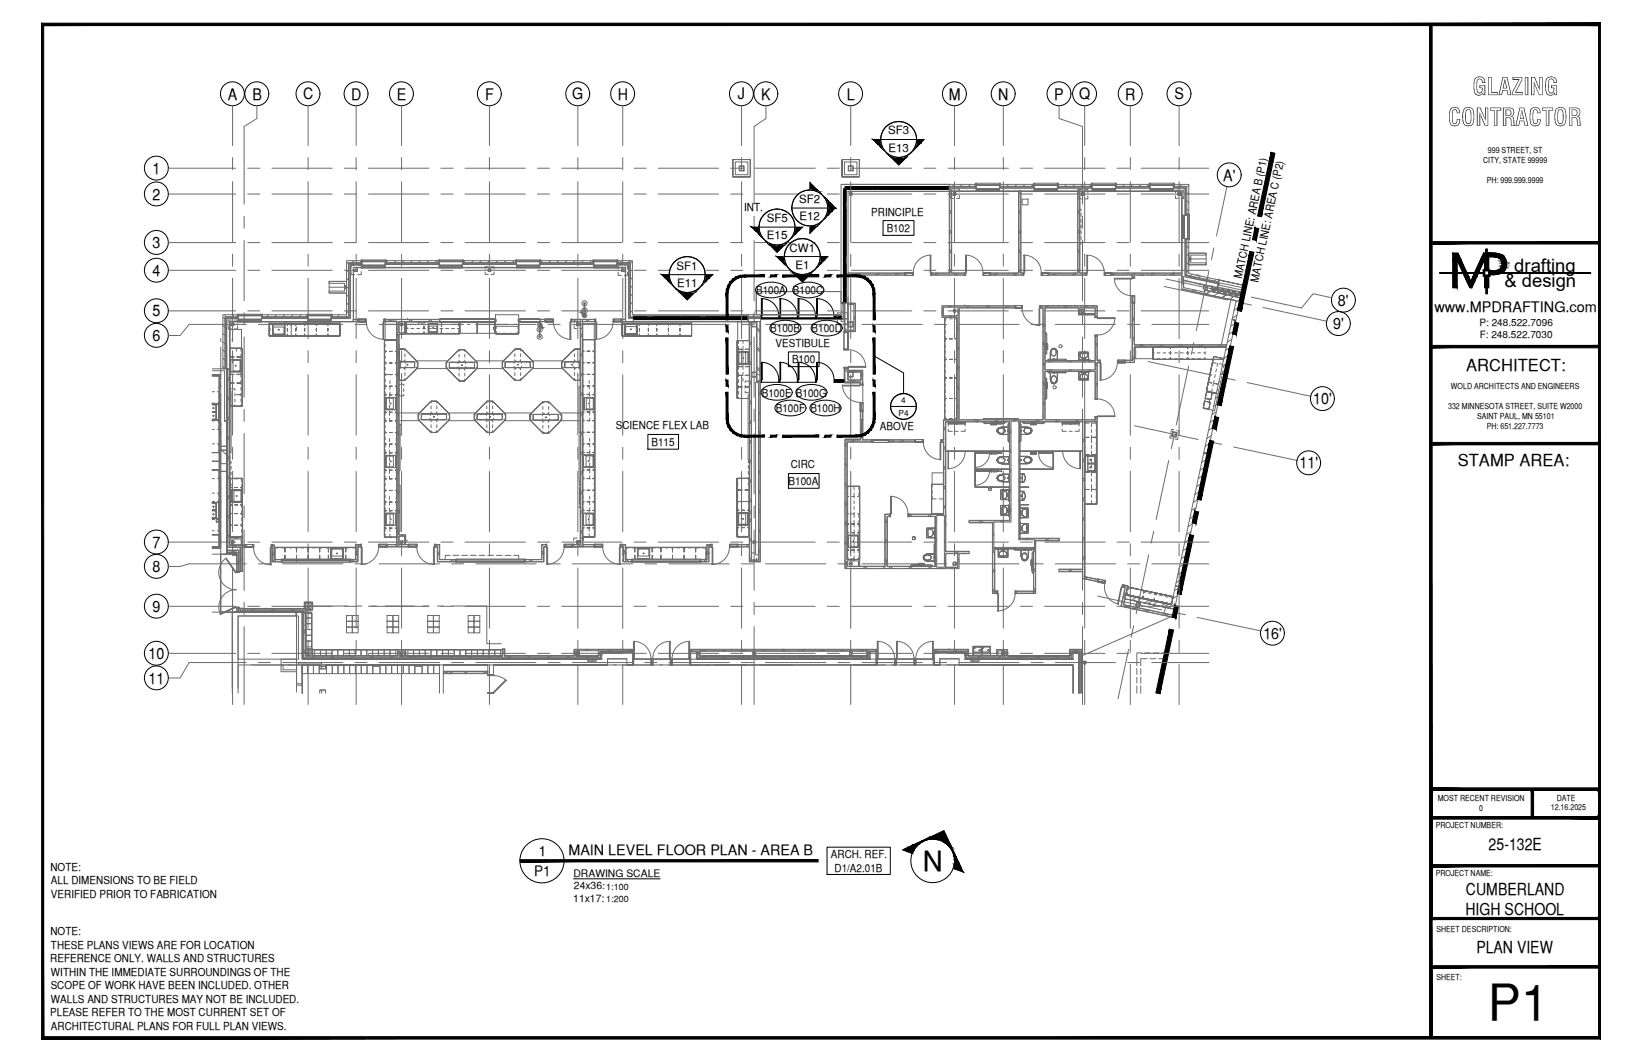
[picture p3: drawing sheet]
<svg xmlns="http://www.w3.org/2000/svg" width="432mm" height="279mm" viewBox="0 0 432 279" stroke-linecap="round" stroke-linejoin="round" font-family="sans-serif">
<defs><g id="words">
<text font-size="13.1" x="391.3" y="268.5">P1</text>
<text font-size="7.3" x="242.7" y="229.2">N</text>
<g font-size="6.3">
<text x="387.2" y="25">GLAZING</text>
<text x="380.8" y="33.1">CONTRACTOR</text>
</g>
<g font-size="4.9">
<text x="398.2" y="71.5">drafting</text>
<text x="395.6" y="75.5">&amp; design</text>
</g>
<g font-size="4.4">
<text x="385.6" y="97.5">ARCHITECT:</text>
<text x="383.3" y="122.5">STAMP AREA:</text>
<text x="391.5" y="223.7">25-132E</text>
<text x="385.5" y="235.4">CUMBERLAND</text>
<text x="385.4" y="240.7">HIGH SCHOOL</text>
<text x="388.2" y="250.8">PLAN VIEW</text>
</g>
<g font-size="4.2">
<text x="59.9" y="26.2">A</text>
<text x="66.4" y="26.2">B</text>
<text x="79.7" y="26.2">C</text>
<text x="92.3" y="26.2">D</text>
<text x="104.3" y="26.2">E</text>
<text x="127.6" y="26.2">F</text>
<text x="150.5" y="26.2">G</text>
<text x="162.4" y="26.2">H</text>
<text x="194.1" y="26.2">J</text>
<text x="200.2" y="26.2">K</text>
<text x="222.7" y="26.2">L</text>
<text x="249.5" y="26.2">M</text>
<text x="262.5" y="26.2">N</text>
<text x="277.2" y="26.2">P</text>
<text x="283.8" y="26.1">Q</text>
<text x="295.9" y="26.2">R</text>
<text x="308.9" y="26.2">S</text>
<text x="40.1" y="45.8">1</text>
<text x="321.7" y="47.6">A'</text>
<text x="40.1" y="52.5">2</text>
<text x="40.1" y="65.3">3</text>
<text x="40.1" y="72.6">4</text>
<text x="40.1" y="83.2">5</text>
<text x="351.9" y="80.5">8'</text>
<text x="40.1" y="89.7">6</text>
<text x="350.6" y="86.6">9'</text>
<text x="345.3" y="106.3">10'</text>
<text x="341.8" y="123.3">11'</text>
<text x="40.1" y="144.1">7</text>
<text x="40.1" y="150.5">8</text>
<text x="40.1" y="160.9">9</text>
<text x="39.1" y="173.4">10</text>
<text x="332.2" y="168.1">16'</text>
<text x="39.1" y="179.9">11</text>
</g>
<g font-size="3.8">
<text x="377.2" y="82">www.MPDRAFTING.com</text>
<text x="141.7" y="225.1">1</text>
<text x="149.5" y="224.9">MAIN LEVEL FLOOR PLAN - AREA B</text>
<text x="140.5" y="230.4">P1</text>
</g>
<g font-size="3">
<text x="233.6" y="35.4">SF3</text>
<text x="233.6" y="40">E13</text>
<text x="210.2" y="53.4">SF2</text>
<text x="201.6" y="58.4">SF5</text>
<text x="210.2" y="58">E12</text>
<text x="201.7" y="63">E15</text>
<text x="177.9" y="70.9">SF1</text>
<text x="207.6" y="66.2">CW1</text>
<text x="209.2" y="70.8">E1</text>
<text x="178.1" y="75.5">E11</text>
</g>
<g font-size="2.9">
<text x="195.7" y="55.6">INT.</text>
<text x="229.1" y="56.7">PRINCIPLE</text>
<text x="233.2" y="61">B102</text>
<text x="198.8" y="77.3">B100A B100C</text>
<text x="326.5" y="73.5" transform="rotate(-78 326.5 73.5)">MATCH LINE: AREA B (P1)</text>
<text x="330.8" y="74.4" transform="rotate(-78 330.8 74.4)">MATCH LINE: AREA C (P2)</text>
<text x="202.6" y="87.4">B100B</text>
<text x="213.4" y="87.4">B100D</text>
<text x="204" y="91.2">VESTIBULE</text>
<text x="208.3" y="95.6">B100</text>
<text x="200.3" y="104.3">B100E B100G</text>
<text x="161.9" y="113">SCIENCE FLEX LAB</text>
<text x="204" y="108.4">B100F B100H</text>
<text x="231.4" y="113">ABOVE</text>
<text x="171.3" y="117.3">B115</text>
<text x="208" y="123.3">CIRC</text>
<text x="207.4" y="127.6">B100A</text>
<text x="218.5" y="225.7">ARCH. REF.</text>
<text x="13.3" y="229.1">NOTE:</text>
<text x="13.4" y="232.7">ALL DIMENSIONS TO BE FIELD</text>
<text x="219.5" y="229.3">D1/A2.01B</text>
<text x="13.4" y="236.2">VERIFIED PRIOR TO FABRICATION</text>
<text x="13.3" y="246">NOTE:</text>
<text x="13.4" y="249.6">THESE PLANS VIEWS ARE FOR LOCATION</text>
<text x="13.2" y="253.1">REFERENCE ONLY. WALLS AND STRUCTURES</text>
<text x="13.4" y="256.7">WITHIN THE IMMEDIATE SURROUNDINGS OF THE</text>
<text x="13.3" y="260.2">SCOPE OF WORK HAVE BEEN INCLUDED. OTHER</text>
<text x="13.4" y="263.8">WALLS AND STRUCTURES MAY NOT BE INCLUDED.</text>
<text x="13.2" y="267.3">PLEASE REFER TO THE MOST CURRENT SET OF</text>
<text x="13.4" y="270.9">ARCHITECTURAL PLANS FOR FULL PLAN VIEWS.</text>
</g>
<g font-size="2.7">
<text x="150.8" y="230.6">DRAWING SCALE</text>
<text x="150.9" y="233.9">24x36:</text>
<text x="150.7" y="237.2">11x17:</text>
</g>
<g font-size="2.6">
<text x="389.1" y="85.8">P: 248.522.7096</text>
<text x="389.1" y="89">F: 248.522.7030</text>
</g>
<g font-size="2.4">
<text x="159.4" y="234.1">1:100</text>
<text x="159.4" y="237.2">1:200</text>
</g>
<g font-size="2.2">
<text x="391.3" y="40.2">999 STREET, ST</text>
<text x="390" y="42.9">CITY, STATE 99999</text>
<text x="391" y="48.2">PH: 999.999.9999</text>
<text x="237" y="106">4</text>
<text x="380.8" y="107.6">332 MINNESOTA STREET, SUITE W2000</text>
<text x="381.6" y="102.3">WOLD ARCHITECTS AND ENGINEERS</text>
<text x="236.3" y="109.3">P4</text>
<text x="388.4" y="110.3">SAINT PAUL, MN 55101</text>
<text x="391" y="113">PH: 651.227.7773</text>
<text x="378.1" y="210.6">MOST RECENT REVISION</text>
<text x="389" y="213.3">0</text>
<text x="407.8" y="213.2">12.16.2025</text>
<text x="409.4" y="210.6">DATE</text>
<text x="377.6" y="217.8">PROJECT NUMBER:</text>
<text x="377.6" y="230.4">PROJECT NAME:</text>
<text x="377.8" y="245.2">SHEET DESCRIPTION:</text>
<text x="377.8" y="257.9">SHEET:</text>
</g>
</g></defs>
<!-- layer: LIGHT_2 -->
<g fill="none" stroke="#6c6c6c" stroke-width=".26">
<path d="M192.7 42h4.6h-4.6v4.5h4.6v-4.5v4.5h-4.6zM193.4 42.6h3.3v3.4h-3.3zM194.4 43.6h1.2v1.4h-1.2zM194.5 43.8h1.1v1h-1.1zM194.9 44.8l-.1 .2M195.5 44.8l-.1 .2M195.6 44.6v.1M195.6 44.1h.1M221.4 42h4.6h-4.6v4.5h4.6v-4.5v4.5h-4.6zM221.7 48.5h27.9h-28.4v31.2h.5v4.1M222.1 42.6h3.3v3.4h-3.3zM223 50.4h26.6h-26.6"/>
<path d="M223 50.4v29.3h-.2M223 50.4h26.6M223.1 43.6h1.2v1.4h-1.2zM223.1 43.8h1.2v1h-1.2zM223.2 43.6l-.1 .2M223.4 50.7h.6v.6h-.5v-.6h.5v.6h-.6zM249.6 48.5h6.9v.3h.2v1.6h-6.4v21.4h3.3v.6h-8.6v-.6h4.6zM249.6 51.6l.1 .1M249.7 49.5h7v.2h6.1v-.2h9.2v.2h6.1v-.2h9.1v.2l15.3-.2v.2h6v-.2h3.1v7.1h-.2l.2 16.2 8.8 1.9M249.7 49.4h7M249.7 49.1h6.8v.2M249.7 55.3l.5 .5"/>
<path d="M249.7 55.8l.5 .5M249.7 50.7l.5 .4M249.8 50.2l.4 .4M250 51.4v.8h.8M250.2 50.2h17.8M250.2 53.3h.1M250.7 50.7h.6v.6h-.5v-.6h.5v.6h-.6zM250.8 49.7h-.8v.8M251 48.5l-.6 .5M251 49.5v.7M251.1 51.3h.1M251.3 50.4v.9h-.9"/>
<path d="M251.3 51.1v.1M251.5 49.7h.8v.8M252.3 51.4v.8h-.8M253 48.5l-.5 .5M255.2 48.5l-.5 .5M256.5 49.1l-6.9-.1 .1 22.8M256.5 49v-.2v.5h.2M256.7 49.7h.3v.5h-.3zM256.7 48.8h6.1h-6.1M256.7 50.4h6.1h-6.1M256.7 48.2v1h-.2v-1h6.3M256.7 48.5h6.1"/>
<path d="M256.7 49.7h6.1M256.7 48.8h.1M257 49.8h5.6M257 50.2h5.6M262.6 49.7h.2v.5h-.2zM262.8 48.2h.3v1h-.3zM262.8 49.4h9.2M262.8 48.8h.1M262.8 49.3h.3M263.1 48.5h8.6v.3h.3v1.6h-3.5v21.4h.5v.6h-8.5v-.6h7.3v-21.4h-5v-1.6h.3zM263.1 49v-.2v.5v-.2h8.6v.2M263.1 49.1h8.6"/>
<path d="M263.1 48.5h.1M263.8 49.5v.7M265.2 48.5l-.5 .5M267.4 48.5l-.5 .5M267.8 51.6l.2 .1M268 55.3l.4 .5M268 55.8l.4 .5M268 50.7l.4 .4M268 50.2l.4 .4M268.4 50.2h15.1M268.4 53.3h.1M268.8 52.4h1.5v1.5h-1.5z"/>
<path d="M269.6 48.5l-.6 .5M271.7 49v-.2v.5h.3M271.7 48.5l-.5 .5M272 49.7h.2v.5h-.2zM272 48.8h6.1h-6.1M272 50.4h6.1h-6.1M272 48.2v1h-.3v-1h6.4M272 48.5h6.1M272 49.7h6.1M272 48.8h.1M272.2 49.8h5.6M272.2 50.2h5.6"/>
<path d="M277.8 49.7h.3v.5h-.3zM278.1 48.2h.2v1h-.2zM278.1 49.4h9.1M278.1 48.8h.1M278.1 49.3h.2M278.3 48.5h8.7v.3h.2v1.6h-3.2v21.4h1.5v.6h-9.7v-.6h7.6v-21.4h-5.3v-1.6h.2zM278.3 49v-.2v.5v-.2h8.7v.2M278.3 49.1h8.7M278.3 48.5h.1M280.5 48.5l-.5 .5M282.6 48.5l-.5 .5M283.4 51.6l.1 .1"/>
<path d="M283.5 51.5v.8h.9M283.5 55.3l.4 .5M283.5 55.8l.4 .5M283.5 50.7l.4 .4M283.5 50.2l.4 .4M283.9 50.2h26.9v21.6M283.9 53.3h.1M284 59.3v.3v-.3M284.1 55.1h.2v.3M284.3 56.1v.9M284.3 57.7v.8M284.3 59.2v.8"/>
<path d="M284.4 50.7h.6v.6h-.6v-.6h.6v.6h-.6zM284.4 49.8h-.9v.9M284.4 51.1h.8M284.7 49.5v.7M284.8 48.5l-.5 .5M285 50.4v.9h-1M285 51.2v.1M285.1 49.8h1v.9M286.1 51.5v.8h-1M287 49v-.2v.5h.2M287 48.5l-.6 .5M287 50.4h6.6"/>
<path d="M287.2 49.7h.3v.5h-.3zM287.2 48.8h6.1h-6.1M287.2 50.4h6.1h-6.1M287.2 48.2v1h-.2v-1h6.3M287.2 48.5h6.1M287.2 49.7h6.1M287.2 48.8h.1M287.5 49.8h5.6M287.5 50.2h5.6M293.1 49.7h.2v.5h-.2zM293.3 48.2h.3v1h-.3zM293.3 49.4h9.2"/>
<path d="M293.3 48.8h.1M293.3 49.3h.3M293.6 48.5h8.6v.3h.3v1.6h-9.2v-1.6h.3zM293.6 49v-.2v.5v-.2h8.6v.2M293.6 49.1h8.6M293.6 48.5h.1M295.7 48.5l-.5 .5M297.2 49.5v.7M297.9 48.5l-.5 .5M300 48.5l-.5 .5M302.2 49v-.2v.5h.3M302.2 48.5l-.5 .5"/>
<path d="M302.2 50.4h6.6M302.5 49.7h.2v.5h-.2zM302.5 48.8h6h-6M302.5 50.4h6h-6M302.5 48.2v1h-.3v-1h6.3M302.5 48.5h6M302.5 49.7h6M302.5 48.8h.1M302.7 49.8h5.6M302.7 50.2h5.6M308.3 49.7h.2v.5h-.2zM308.5 49.4h3.2l.1 7.2v-.3h.5h-.2"/>
<path d="M308.5 49.3h.3v-.2h3.1l-.1 7.2M308.5 48.2h.3v1h-.3zM308.5 48.8h.1M308.8 48.5h3.8v7.8h-.3v.3h-1.5v-6.2h-2.3v-1.6h.3zM308.8 49.1l3.3-.1v7.3h-.2M308.8 49v-.2v.5M309.1 51.5v.7h.7M309.8 50.7h.6v.6h-.6v-.6h.6v.6h-.6zM309.8 50.4v.9h.9M309.8 50h-.7v.7M309.8 51.2h.1M310.1 49.5v.7"/>
<path d="M310.3 50.7h.1M310.6 50h.7v.7M310.7 48.5l-.5 .5M310.8 56.6v6.1v-6.1M310.8 56.3v6.6M311 56.6h.4v.2h-.4zM311 56.8v5.6M311.3 56.8v5.6M311.3 51.5v.7h-.7M311.4 56.6v6.1M312.1 55l.5 .5M312.1 52.8l.5 .5"/>
<path d="M312.1 50.7l.5 .5M312.3 56.6h.1M312.4 56.6v6.1v-6.1M312.6 49h.1M312.6 48.7l-.2 .3M312.6 56.6v6.1M312.8 56.6h-1v-.3h1v6.4M86.6 74h4.5v3.1h-4.5zM86.6 74h4.5v3.1h-4.5v-.5h4v-2.1h-4zM86.6 75.6h4M90.6 75.3a.26 .26 0 0 1 .4 .2 .26 .26 0 0 1-.4 .3zM90.7 75.3h-.1a.26 .26 0 0 1 .4 .2 .26 .26 0 0 1-.4 .3h.1"/>
<path d="M90.7 75.2h.4v.2M91 75.4h.1M91 75.7h.1M91.1 75.6v.2h-.4M91.1 75.2v-.1v.8M91.1 75.1v.7M91.1 68.6h3.8v.3h.3v1.5h-2.2v13.6h1v.6h-6.9v-1.5h.2v-.3h3.8zM91.1 75.6h.1M91.1 75.5h.1M91.1 71.1l.5 .5M91.1 73.2l.5 .5M91.1 75.6v-.2l.5 .5"/>
<path d="M91.1 77.5l.5 .5M91.1 79.7l.5 .5M91.3 69.1l.3 .3M92.3 71.4v.9h1M93 70.4l-.1 13.7h1.1M93 79.3v.9M93 68.6l-.5 .5M93.3 69.8h-1v.9M93.3 70.8h.7v.6h-.7zM93.4 70.9h.6v.5h-.6zM93.5 71.4h.1M94 70.5v.9h-1"/>
<path d="M94 70.9h.1M94 69.8h1v.9M94.9 69.3v-.2h-3.3v14.2h-4.3v.2M94.9 69.4l-3.1-.1v14.2l-4.7 .1M94.9 69.1v-.2v.5h.3M94.9 68.8l-.2 .3M94.9 70.4h6.6M95 71.4v.9h-1M95.2 70.4h69.3v14.2h-1M95.2 69.5h-3.1v14.2h-5M95.2 69.8h.2v.4h-.2zM95.2 68.8h6.1h-6.1"/>
<path d="M95.2 70.4h6.1h-6.1M95.2 68.4v1h-.3v-1h6.4M95.2 69.8h6.1M95.2 68.8v.1M95.2 68.6h6.1M95.4 70.2h5.6M95.4 69.9h5.6M101 69.8h.3v.4h-.3zM101.3 68.4h.2v1h-.2zM101.3 69.5h14.2M101.3 68.8v.1M101.3 69.4h.2"/>
<path d="M101.5 68.6h13.8v.3h.2v1.5h-14.2v-1.5h.2zM101.5 69.1v-.2v.5h13.8M101.5 69.3v-.2h13.8v.2M102 68.6l-.5 .4M104.1 68.6l-.5 .5M106.2 68.6l-.5 .5M108.4 68.6l-.5 .5M110.6 68.6l-.6 .5M112.7 68.6l-.5 .5M114.9 68.6l-.5 .5M115.3 69.1v-.2v.5h.2M115.3 70.4h6.6h-6.6"/>
<path d="M115.5 69.8h.3v.4h-.3zM115.5 68.8h6.1h-6.1M115.5 70.4h6.1h-6.1M115.5 68.4v1h-.2v-1h6.3M115.5 69.8h6.1M115.5 68.8v.1M115.5 70.4h6.1M115.5 68.6h6.1M115.8 70.2h5.5M115.8 69.9h5.5M121.3 69.8h.3v.4h-.3zM121.6 68.4h.3v1h-.3z"/>
<path d="M121.6 69.5h14.2M121.6 68.8v.1M121.6 69.4h.3M121.9 68.6h13.7v.3h.2v1.5h-14.2v-1.5h.3zM121.9 69.1v-.2v.5h13.7M121.9 69.3v-.2h13.7v.2M122.3 68.6l-.4 .4M124.5 68.6l-.5 .5M126.6 68.6l-.6 .5M127.6 71.6v.6h.8M128.4 70.8h.6v.6h-.6zM128.4 70.5v.9h.6v-.9"/>
<path d="M128.4 70.2h-.8v.6M128.5 70.9h.5v.5h-.5zM128.5 70.8l-.1 .1M128.7 68.6l-.5 .5M129.1 70.2h.8v.6M129.9 71.6v.6h-.8M130.9 68.6l-.5 .5M133 68.6l-.5 .5M135.2 68.6l-.5 .5M135.6 69.1v-.2v.5h.2M135.6 70.4h6.6M135.8 69.8h.3v.4h-.3z"/>
<path d="M135.8 68.8h6.1h-6.1M135.8 70.4h6.1h-6.1M135.8 68.4v1h-.2v-1h6.3M135.8 69.8h6.1M135.8 68.8v.1M135.8 68.6h6.1M136.1 70.2h5.6M136.1 69.9h5.6M141.7 69.8h.2v.4h-.2zM141.9 68.4h.3v1h-.3zM141.9 69.5h14.2M141.9 68.8v.1"/>
<path d="M141.9 69.4h.3M142.2 68.6h13.7v.3h.2v1.5h-14.2v-1.5h.3zM142.2 69.1v-.2v.5h13.7M142.2 69.3v-.2h13.7v.2M142.6 68.6l-.4 .4M144.8 68.6l-.5 .5M146.9 68.6l-.5 .5M149 68.6l-.5 .5M151.2 68.6l-.5 .5M153.4 68.6l-.6 .5M153.6 79.9l-.1-.2 .2-.1 .2 .2-.1 .1M153.6 79.9l.1-.2 .1 .2"/>
<path d="M153.6 79.8h.2v.2h-.2zM155.5 68.6l-.5 .5M155.9 69.1v-.2v.5h.2M155.9 70.4h6.6M156.1 69.8h.3v.4h-.3zM156.1 68.8h6.1h-6.1M156.1 70.4h6.1h-6.1M156.1 68.4v1h-.2v-1h6.3M156.1 69.8h6.1M156.1 68.8v.1M156.1 68.6h6.1M156.4 70.2h5.6"/>
<path d="M156.4 69.9h5.6M162 69.8h.2v.4h-.2zM162.2 69.4l3.4-.1v14.2h1M162.2 69.5h3.2v14.2h1.2M162.2 68.4h.3v1h-.3zM162.2 68.8v.1M162.5 69.3v-.2h3.3v14.2h.8M162.5 68.6h3.8v14.2h.3v1.8h-3.1v-.6h1v-13.6h-2.3v-1.5h.3zM162.5 69.1v-.2v.5M162.6 71.6v.9h.8M163.4 69.9h-.8v1M163.4 70.8h.7v.6h-.7z"/>
<path d="M163.5 70.9h.6v.5h-.6zM163.5 70.5v.9h1M163.5 71.4h.1M163.5 68.6l-.5 .5M164.1 70.8v.1M164.1 71.4h.1M164.1 69.9h.9v1M165 71.6v.9h-.9M165.6 68.6l-.5 .5M165.8 79.5l.5 .5M165.8 77.3l.5 .6M165.8 75.2l.5 .5"/>
<path d="M165.8 73l.5 .5M165.8 70.9l.5 .5M165.8 68.7l.5 .5M221.2 79.7l3.8 .1v7.4h-3v-3.4h1v3.1h1.5v-6.8h-1.5v3.7h-1.8zM221.2 76.7h-22.3v6.1h22.3h-21.2M221.2 79.8v-3.1h-22.3v6.1M221.3 79.8l.4 .3M221.9 79.7v4.1M221.9 79.8h.1M222.1 79.7v7.5M222.1 79.8h.1M222.2 79.7v4.1"/>
<path d="M222.2 79.8h.1M222.9 79.7l2 .1v7.3l-2 .1M222.9 79.8h.1M223 71.8h14.9v.6h-14.9zM223 78.2v1M223 71.9h14.9M223 72.3h14.9M223.8 79.8h.2M223.9 79.8l-.3 .3M224.4 79.8l-.3 .3M225.6 71.9l-.5 .4M226.1 71.9l-.5 .4"/>
<path d="M230.8 71.9l-.5 .4M231.3 71.9l-.5 .4M233 72.3l.1 .1M236 71.9l-.5 .4M236.4 71.9l-.4 .4M237.2 71.8v.1M237.9 71.8h2.3v.7h-2.3M237.9 71.8h.3v.7h-.3zM238.2 71.9h1.8v.6h-1.8zM238.2 71.8l1.8 .1zM238.2 71.9h1.8zM240 71.8h.2v.7h-.2z"/>
<path d="M244.6 67.2h.2v4.6h-.2zM244.8 67.1a4.6 4.6 0 0 0-4.6 4.6M244.8 71.8h.2v.7h-.2zM245 71.8h-.2v.7h.2M245 71.9h4.7M245 72.3h8.6M246.3 71.9l-.5 .4M246.8 71.9l-.5 .4M249.6 71.2h.1M249.7 62.7l-.1 .1M249.7 61.5l-.1 .1M249.7 66.2l.6 .5"/>
<path d="M249.7 70.9l.5 .4M249.7 65.7l.5 .5M249.7 60.5l.5 .5M249.7 71.4l.5 .5M249.7 61l.5 .5M250.2 70.8h.1M250.3 60.8v.3M250.7 71.8h.1M251.5 71.9l-.5 .4M252 71.9l-.5 .4M253.6 71.9h-3.4v-21.7h-.5h18.7v21.7h.6M253.6 71.8h.3v.7h-.3"/>
<path d="M253.6 71.8h.3v.7h-.3zM253.9 67.1a4.6 4.6 0 0 1 4.6 4.6M253.9 67.2h.2v4.6h-.2zM258.5 71.8h.2v.7h-.2zM258.7 71.9h1.5v.6h-1.5zM258.7 71.8l1.5 .1zM258.7 71.9h1.5zM260.2 71.8h.3v.7h-.3zM260.5 71.9h7.5v-21.7h15.9v21.7h1.6M260.5 71.8h-2v.7h2M260.5 72.3h8.5M261.8 71.9l-.6 .5"/>
<path d="M262.3 71.9l-.5 .4M265.2 71.8v.1M266.4 71.8v.1M266.9 72.4h.2M267 71.9l-.5 .4M267.5 71.9l-.5 .4M267.8 71.2h.2M268 62.7l-.1 .1M268 61.5l-.2 .1M268 66.2l.5 .5M268 70.9l.4 .4M268 65.7l.4 .5"/>
<path d="M268 60.5l.4 .5M268 71.4l.4 .4M268 61l.4 .5M268.4 70.8h.1M268.5 60.8v.3M268.5 69.5l-.1 .1M269 71.8h.2v.7h-.2M269 71.8h.2v.7h-.2zM269.2 67.1a4.5 4.5 0 0 1 4.6 4.6M269.2 67.2h.3v4.6h-.3zM273.8 71.8h.3v.7h-.3zM274.1 71.9h1.6v.6h-1.6z"/>
<path d="M274.1 71.8l1.6 .1zM274.1 71.9h1.6zM275.7 71.8h.1v.7h-.1zM275.8 71.9h7.7v-21.7l27.3 .2v21.5h-18.4M275.8 71.8h-2v.7h2M275.8 72.3h9.7M276.4 71.8l-.1 .1M277.3 71.9l-.4 .4M277.8 71.9l-.4 .4M278.8 71.8v.1M280.7 72.4h.1M282.4 71.8v.1"/>
<path d="M282.5 71.9l-.5 .4M283 71.9l-.5 .4M283.4 71.2h.1M283.5 62.7l-.1 .1M283.5 61.5l-.1 .1M283.5 66.2l.5 .5M283.5 70.9l.4 .4M283.5 65.7l.4 .5M283.5 60.5l.4 .5M283.5 71.4l.4 .4M283.5 61l.4 .5M283.9 70.8h.1"/>
<path d="M284 60.8v.3M284 69.5l-.1 .1M284.3 63.8v.4h-.2M284.3 60.7v.8M284.3 62.2v.9M284.9 71.8v.1M285.5 71.8h.3v.7h-.3M285.5 71.8h.3v.7h-.3zM285.8 67.1a4.6 4.6 0 0 1 4.6 4.6M285.8 67.2h.2v4.6h-.2zM290.4 71.8h.2v.7h-.2zM290.6 71.9h1.5v.6h-1.5z"/>
<path d="M290.6 71.8l1.5 .1zM290.6 71.9h1.5zM292.1 71.8h.3v.7h-.3zM292.4 71.8h-2v.7h2M292.9 71.9l-.5 .4h5.4v.6M293.1 73.2a4.6 4.6 0 0 0 4.6 4.6M293.1 73.2h4.6v.2h-4.6zM293.3 71.9l-.4 .4M294.3 72.3v.1M296.6 71.9h.1M297.7 72.9v.3h.7v-.3M297.7 79.8v-2h.7v2"/>
<path d="M297.7 78l.1 1.5zM297.7 79.5h.7v.3h-.7zM297.7 72.9h.7v.3h-.7zM297.7 77.8h.7v.2h-.7zM297.8 79.8v15.1h-1.9M297.8 78l.1 1.5zM297.9 78h.5v1.5h-.5zM298 71.9l-.4 .4M298.3 79.8v11h24.3l-.1 .4M298.5 71.9l-.5 .4M299.8 72.4h.9M300.4 72.3l-.1 .1"/>
<path d="M300.5 72.3v.1M301.8 72.3v.1M302.8 72.3v.1M303.2 71.9l-.5 .4M303.7 71.9l-.5 .4M306.4 72.4h.1M308.4 71.9l-.6 .4M308.6 71.8h.1M308.9 72.4h.1M308.9 71.9l-.5 .4M309.8 71.8v.1M310.8 76l5.9 1.3 .1-.5-.1 .5 8.4 1.8-8.4-1.8 .2-1 9.4 2.1-17.4 81.9-13.1-2.8-.3 1.6 12.9 2.7-.2 .6-13.4-2.9 1-4.9-.5-.1 .1-.6 1.2 .2-.6 2.5 12 2.5-12-2.5"/>
<path d="M310.8 73.3v-.9v1.3l7.8 1.6M310.8 74l.4 .4M310.8 74.5l.4 .4M310.8 72.4l-12.5-.1v.6M310.8 71.9v.4M311 62.4h.4v.3h-.4zM311.2 72.8l.1 2.9M311.3 74.3v.2M311.8 62.7h1v.2h-1zM311.8 62.9h.5h-.2M311.9 62.9h.2v9.5l8.4 1.8M312.1 71.2l.5 .6"/>
<path d="M312.1 69.1l.5 .5M312.1 66.9l.5 .5M312.1 64.8l.5 .5M312.2 73.9h.1M312.3 62.7h.1M312.4 69.5h.2M312.4 62.9l.2 .3M312.6 68.1h.1M312.6 68.2h.1M312.6 66.6h4.6v3.1h-4.6zM312.6 66.6h4.6v.5h-4.1v2.1h4.1v.5h-4.6zM312.6 69.2v.8"/>
<path d="M312.6 68.1v.1M312.7 67.8l-.1 .3M312.7 67.9v.2M312.7 68.3v.1M312.7 68.2h.1M312.7 68.1h.1M312.7 68.3h.1M312.7 68h.1M313 67.9l-.3-.1-.1 .8 .1-.5M313 68.5l-.3 .1M313.1 68.4h.1M313.1 67.9h.1"/>
<path d="M313.1 67.9h-.3h.3v.5l-.4-.1v-.2l.1 .3h.3M313.1 68.1h4.1M313.6 72.2l-.7 .4M313.9 76.8h.3M314.1 76.3l-.5 .3M314.5 72.4l.9 .2M314.6 76.9l2.8 .6M314.6 76.4l-.5 .3M315 72.5h.1M315.1 74.7l.9 .2M315.7 72.6l-.6 .4M315.7 74.7v.1"/>
<path d="M316.5 75.9h-.1M316.6 75l1 .2-.2 1.1-1-.3zM316.6 75.2h.1M316.7 75.1l.9 .2-.2 .9-.9-.2zM316.7 77.3h.1M316.7 75.1h.1M316.9 76.3l9.4 2.1M317.2 75.2h.1M317.8 73.1l-.6 .4M318.1 75.2l-.1 .1M318.2 76.6l-1.2 .8M318.3 76.6l-1.2 .9"/>
<path d="M318.5 75.8v.2zM318.7 76.1a.52 .52 0 0 0 .4 .6 .52 .52 0 0 0 .6-.4 .53 .53 0 0 1-.6 .5 .53 .53 0 0 1-.4-.7zM318.7 76.1l-.2-.1 1.5 .3h-.3M318.7 75.8h-.2l1.5 .3h-.2M318.8 75.4l1 .3-.1 .3 .4-.5-.3 .6 .3-.5M318.8 75.4v.5l.1-.4-.3-.3 .1 .6v-.4l-7.9-1.7v-1.3h-12.5v.5h-.6v-.5h-5.3v-.6h18.4v-9.1h1.5v.2h.3v9l7.9 1.8-.3 1.8M318.8 76.1l.1 .3a.36 .36 0 0 0 .4 .2 .36 .36 0 0 0 .3-.3l-.1 .1a.38 .38 0 0 1-.5 .2 .38 .38 0 0 1-.2-.5zM318.8 75.4l1.1 .2M318.8 76.1l.8 .2M318.8 75.9l.9 .1M319.9 73.5l-.6 .4M320 75.6h.1"/>
<path d="M320.1 75.6l.1 .5v-.6l.2 .3v.4l-.1-.5 1.1 .2-.3 .4 .3-.4h.2M320.2 76.4a.52 .52 0 0 0 .4 .6 .52 .52 0 0 0 .6-.4 .52 .52 0 0 1-.6 .5 .52 .52 0 0 1-.4-.7zM320.2 76.4l-.2-.1v-.2l1.5 .4-.2-.1M320.2 75.5l1.4 .3M320.2 76.1h-.2v.2l1.4 .3h-.2M320.3 76.5h.1a.36 .36 0 0 0 .3 .5 .36 .36 0 0 0 .4-.4l-.1 .1a.37 .37 0 0 1-.5 .2 .37 .37 0 0 1-.2-.4zM320.3 76.5l.8 .1M320.4 77.1l-1.2 .8M320.4 76.2l.7 .1M320.4 74.4l-8.5-1.9-.1-9.8-.1 10 8.9 1.8M320.5 73.7h.1M320.5 73.7l-.3 1.8"/>
<path d="M321.4 76.1l.2-.2-.3 .5zM321.6 75.9h.2v.5M321.6 75.9l.1 .6zM321.7 76.7l.3 .6 .6-.4M321.7 75.9l2.9 .6M321.7 76.5l-.3 .1 .3 .1a.52 .52 0 0 0 .4 .7 .52 .52 0 0 0 .6-.4h.3l-1.6-.4 .1-.1 1.5 .2-.2-.1 .2-.3-.2 .4M321.8 76.8l.1 .2a.36 .36 0 0 0 .4 .3 .36 .36 0 0 0 .3-.4l-.1 .1a.37 .37 0 0 1-.4 .2 .37 .37 0 0 1-.3-.4zM321.8 76.8l.8 .1M322.5 77.5l-1.3 .8M322.6 77.5l-1.2 .9M323.1 76.3l.1 .5v-.7l.1 .3v.4v-.5l1.1 .2-.2 .4a.3 .3 0 0 1 .4-.3 .3 .3 0 0 1 .1 .5l-.1-.6 .2 .6v-.5l1.1 .3-.3 .4 .5-.5 .1 .6-.1-.6 .2 .7v-.5l.6 .1M323.1 76.3l-.1-.2-.4 .5 .3-.4-1.1-.2v.5l.8 .1"/>
<path d="M323.1 76.3h.1M323.2 77a.52 .52 0 0 0 .4 .7 .52 .52 0 0 0 .6-.5 .52 .52 0 0 1-.7 .5 .52 .52 0 0 1-.3-.7zM323.2 77l-.2-.3 1.5 .3h-.3M323.2 76.8l-.2-.1v.3l1.4 .3-.2-.1M323.3 77v.3a.37 .37 0 0 0 .4 .2 .37 .37 0 0 0 .3-.3l-.1 .2a.38 .38 0 0 1-.4 .1 .38 .38 0 0 1-.2-.5zM323.3 77l.7 .2M323.7 78.8l-2.5 11.9M324 77.5l-.1 .4M324 77.2v.1M324.2 76.5l-.1 .5-.8-.2M324.4 76.8l.1-.2-.3 .4zM324.5 78l-1.2 .7"/>
<path d="M324.6 77.3l.2 .5a.52 .52 0 0 0 .8-.3l-.6 .5-.4-.7M324.7 76.5l2.2 .5M324.7 77.3h-.3l.1-.3 1.4 .3-.1-.1 .2-.2-.2 .3M324.7 77.1l-.2-.1-.1 .3 1.5 .3-.2-.1M324.8 77.4v.1a.38 .38 0 0 0 .3 .4 .38 .38 0 0 0 .5-.4l-.1 .2a.37 .37 0 0 1-.5 .1 .37 .37 0 0 1-.2-.4zM324.8 77.4l.8 .1M324.8 77.1l.8 .2M326.1 79.3l.2-.9-9.4-2.1-.1 .5-5.5-1.1v-2.9h-.5v3.3l14.3 3-17.1 80-8.3-1.7-.2 .9 8.3 1.8-12-2.6M326.1 78.7l-1.1 .8M326.1 78.9l-.5 .3M326.2 77.4l-.3-.1v.3l.8 .2-.4-.1M326.3 77.7l.3 .5z"/>
<path d="M326.3 77.5h.5l-.9-.2v.3l.7 .8-.3-.3-.2-.4M327.2 75.8l-6.5-1.4-.2 .6 6.5 1.4M327.3 75.1l-6.8-1.4 6.8 1.4M55.8 97h3.8v21.4h-1.6v-19.8h-2.2h2.2M55.8 97.5h3.3v13.3h.5h-.5M55.8 98.8h2.2M57.7 98.9v20.2h-1.9h1.9v-20.2h-1.9h1.9v45h-1.9M57.7 98.9h.3h-.3v45.1h-1.9M58 98.6l-.3 .2M58 89.1v.8M58 91.4v8.4M58.6 82.8h3.8v.3h.3v1.5h-2.2v12.4h-1.9z"/>
<path d="M58.6 83.4l.5 .5M58.6 85.6l.5 .5M58.6 87.8l.5 .5M58.6 89.9l.5 .5M58.6 92.1l.5 .5M58.6 94.2l.5 .5M58.6 96.4l.5 .5M59.3 82.8l-.2 .2M59.6 98.2v47.6h-1.6v15.2h4.2M59.6 90.9v6.1M59.8 97.1h.7v44.3h3.3v1.9h.7v.7h-.7h-4zM59.9 99.3l.4 .4"/>
<path d="M59.9 99.8l.4 .4M60 85.7v.9h.9M60.3 97.2v44.3h3.4v1.8h-.3h.3M60.4 98.1v1.2M60.4 93.2v1.1M60.4 97.1h.1M60.4 91.6v.8M60.4 95.1v.7M60.4 96.6v.7M60.5 98.9h.1M60.5 97h-.7v47.7M60.5 91.6h3.2v15.3h-3.2h3.2v-15.3h-3.2v15.3z"/>
<path d="M60.5 86.7h3v4.9h-3zM60.5 96.9v.2M60.6 94.6h2.7v3.2v-3.2h-2.7v3.2h2.7h-2.7v-3.2h2.7v3.2h-2.7zM60.6 94.6h2.7v3.2h-2.7zM60.8 85h.7v.7h-.7zM60.9 85.1h.6v.5h-.6zM60.9 84.2h-.9v.8M60.9 85.3h-.1M61.1 89.1v.8M61.2 85l-.1 .1M61.2 89.1v.8M61.3 94.8h1.8v2.8h-1.8z"/>
<path d="M61.5 84.7v1h-1M61.5 82.8l-.5 .5M61.5 91.6h-1h3.2v15.3h-3.2M61.5 93.9h-1h1M61.5 98.5h-1h1M61.6 84.2h.9v.8M61.9 85.3h.8M62.2 91.6v.8M62.3 91.6h1.1v.8M62.4 83.5v-.2h-3.3v13.7M62.4 83.6l-3.1-.1v13.5M62.4 83.3v-.2v.5h.3"/>
<path d="M62.4 84.6h6.6M62.5 85.7v.9h-.9M62.7 83.7h-3.1v13.3M62.7 84h.2v.5h-.2zM62.7 83.1h6.1h-6.1M62.7 84.6h6.1h-6.1M62.7 82.7v1h-.3v-1h6.4M62.7 84h6.1M62.7 83.1h.1M62.7 82.8h6.1M62.9 84.1h5.6M62.9 84.5h5.6"/>
<path d="M63.4 93.2v.7h-1.1h1.1v.4M63.4 98.1v.4h-1.1h1.1v.8M63.4 95.1v.7M63.4 96.6v.7M68.5 84h.3v.5h-.3zM68.8 82.7h.2v1h-.2zM68.8 83.7h12.2M68.8 83.1h.1M68.8 83.6h.2M69 82.8h11.7v.3h.3v1.5h-12.2v-1.5h.2zM69 83.3v-.2v.5h11.7M69 83.5v-.2h11.7v.2"/>
<path d="M69.6 84.6h.9M70.6 82.8l-.5 .5M70.8 85.2h18.6v3.2h-18.6v-3.2v3.2h18.6v-3.2h-18.6v3.2h18.6v-3.2M70.8 84.7h18.6v.5h-18.6zM70.8 85.2h18.6M71 87.9v.4h.4M71 85.2v.4M71 86.4v.7M71.6 85.2h.1M71.7 85.4h3.2v2.7v-2.7h-3.2v2.7h3.2h-3.2v-2.7h3.2v2.7h-3.2zM71.7 85.4h3.2v2.7h-3.2zM71.9 86h2.8v1.9h-2.8z"/>
<path d="M72.1 88.3h.8M72.7 82.8l-.5 .5M73.7 88.3h.7M74.1 85.3h.8M74.5 85.2h-.1M74.9 82.8l-.5 .5M74.9 84.7l-.4 .5M75.2 88.3h.4v-.4v.4h.7M75.4 84.7l-.4 .5M75.6 85.2v.4v-.4h.7M75.6 87.1v-.7v.7M76.4 85.3h8.4"/>
<path d="M76.6 85.7v-.7v3.6M77 82.8l-.5 .5M77.1 85.2h.7v.4v-.4h.8M77.1 88.3h.7v-.4v.4h.8M77.8 87.1v-.7v.7M78 86v.8M79.2 82.8l-.5 .5M79.3 85.2h.8v.4v-.4h.2M79.3 88.3h.8v-.4v.4h.4M80.1 87.1v-.7v.7M80.1 84.7l-.4 .5M80.6 84.7l-.4 .5"/>
<path d="M80.7 83.3v-.2v.5h.3M80.7 84.6h6.6M81 84h.2v.5h-.2zM81 83.1h6.1h-6.1M81 84.6h6.1h-6.1M81 82.7v1h-.3v-1h6.4M81 84h6.1M81 83.1h.1M81 82.8h6.1M81.2 84.1h5.6M81.2 84.5h5.6M81.3 88.3h.7"/>
<path d="M82.8 88.3h.4v-.4v.4h.4M83.2 85.6v-.4v.4M83.2 87.1v-.7v.7M84.3 88.3h.8M85.3 84.7l-.5 .5M85.8 84.7l-.5 .5M85.9 88.3h.3v-.4v.4h.4M86.2 85.6v-.4v.4M86.2 87.1v-.7v.7M86.3 85.3h.8M86.8 84h.3v.5h-.3zM87.1 82.7h.2v1h-.2z"/>
<path d="M87.1 83.1h.1M87.3 83.3v-.2v.5M87.4 88.3h.7M87.9 85.2h.1M89.2 82.8l-.5 .5M89.3 87.9v.4h-.4M89.3 85.2v.4M89.3 86.4v.7M91.1 81.9l.5 .5M91.1 83.1l-.2 .2M93 84.6h-32.5v2.4M93.9 84.1h.1"/>
<path d="M94 84.6h-33.6v12.4h-.8M94 83.9h2.1v.6h-1.8v-.6h2v.8h-.2v-.2h-1.8v.2h1.8h-2.1M94 83.9h.3v.8h-.3zM96.1 83.9h.2v.8h-.2zM96.1 84.5h-1.8h1.8M96.3 84.7a4.6 4.6 0 0 0 4.6 4.6M100.7 84.7h.2v4.6h-.2zM100.8 85.3h8.4M100.9 83.9h.3v.8h-.3zM101.2 84.6h3.2v58.7h-2.5M101.2 84h14.4v.6h-8.9v3.3h-1.7v52.8h1.7v2.6h.7v.6h-5.5v-.6h2.4v-58.7h-3.1zM101.2 84.1h14.4"/>
<path d="M101.2 83.9h-.3v.8h.3M101.3 98.2v.4h.3h-.3v.3M101.3 95.1v.4h.3h-.3v.4M101.3 84.5h3v4.9h-3zM101.3 92.1v.4h.3h-.3v.3M101.3 90.6v.7M101.3 93.6v.8M101.3 96.6v.8M101.3 99.7v.8M101.4 84.1h.1M101.5 98.6h.8M101.6 89.4h-.3v.4"/>
<path d="M102.4 98.6h.7h-.7M102.4 95.5h.7h-.7M102.4 92.5h.7h-.7M102.4 89.4h.7M102.8 84.1l-.5 .5M103.3 84.1l-.5 .5M103.9 89.4h.4h-3.2v52h3.2h-3.2v-52h3.2v52h-3.2v-52h3.2v52M103.9 98.6h.4h-.4M103.9 95.5h.4h-.4M103.9 92.5h.4h-.4M104.3 90.2v1.7M104.3 84.6v.8"/>
<path d="M104.3 86.2v.7M104.3 87.7v.8M104.3 89.2v.8M104.3 90.7v.8M104.3 92.3v.7M104.3 93.8v.8M104.3 95.3v.8M104.3 96.8v.8M104.3 98.4v.7M104.3 99.9v1M104.4 87.7l.6 .4M104.4 88.1l.4 .5"/>
<path d="M104.4 93.3l.4 .5M104.4 98.5l.4 .5M104.4 92.8l.4 .5M104.4 98l.4 .5M104.9 97.7h.1M105 94.9h.1M105 97h.1M105 84.6h1.4v3h-1.4zM105 91.8v8.3v-8.3h1.5l3.4 3.4v1.5l-3.5 3.4h-1.4h1.4l3.5-3.4v-1.5l-3.4-3.4zM105 95v1.9v-1.9M105 99.6v.3h.3M105 94.6v.4h.3"/>
<path d="M105 90.6v.9M105 93.1v.8M105 98v.8M105.2 95.2v1.5h3.8v-1.5v1.5h-3.8v-1.5h3.8zM105.2 95.2h.1M105.3 85h.6v.7h-.6zM105.3 85.1h.6v.5h-.6zM105.3 96.9h-.3v.4M105.3 91.9h-.3v.4M105.6 86v.8M105.6 98.2v.8M105.7 87.6l-.3 .3"/>
<path d="M105.9 85.6l-.1 .1M105.9 87.9h.2M105.9 85.5h.1M106.1 96.9h.4v.4M106.1 91.9h.4v.4M106.2 87.6l-.3 .3M106.4 84.6h-1.6l.2 3M106.4 85.7l.2 .3M106.4 86.2l.2 .4M106.5 99.6v.3h-.4M106.5 94.6v.4h-.4M106.5 93.1v.8"/>
<path d="M106.5 98v.8M106.6 86.3h.7M106.7 96.3v.4h.4M106.7 85.9v.2M106.9 84.6v3.2h14v-3.1v3.1h-14zM106.9 84.6h8.7h-8.7v3.2h14v-3.1v3h4.6v-3v3h4.5v-3M106.9 87.3v.4h.4M106.9 86.4h.4M106.9 85.8v.8M107.1 95.2h-.4v.4M107.1 84h.1M107.3 84.6h-.4v.4"/>
<path d="M107.8 95.2h.8M107.8 96.7h.8M107.9 84.1l-.4 .5M108.1 84.6h.7M108.1 86.4h.7M108.1 87.7h.7M108.5 84.1l-.6 .5M109.3 95.2h.4v.4M109.5 94.9h8.2M109.5 97h8M109.6 84.6h.8M109.6 86.4h.8"/>
<path d="M109.6 87.7h.8M109.7 96.3v.4h-.4M109.9 85.2l.6-.6 .6 .6M109.9 84.6h1M110.7 85.3h.7M110.8 84.6h-.1M111.1 84.6h.4v.4v-.4h1M111.1 86.4h.8M111.1 87.7h.4v-.4v.4h.4M111.5 86.6v-.8v.8M112.6 85.2h2.5v2.2v-2.2h-2.5v2.2h2.5h-2.5v-2.2h2.5v2.2h-2.5zM112.6 85.2h2.5v2.2h-2.5z"/>
<path d="M112.6 86.4h.8M112.6 87.7h.8M112.8 85.8h2.1v1.4h-2.1zM113 85.3h8.3M113.2 84.1l-.6 .5M113.3 84.6h.7M113.6 84.1l-.4 .5M114.2 86.4h.7M114.2 87.7h.7M114.9 84v.1M115.6 84.6h-9v3.3h-1.8v52.9h1.8v2.5h.8M115.6 84v.7h14.5l-15.4-.1"/>
<path d="M115.7 87.7h.4v-1.1v1.1h.4M115.7 86.4h.8M115.9 83.9h14h-14M116.1 85.9v-1.2v1.2M117.2 86.4h.8M117.2 87.7h.8M117.3 95.4v1.4l3.5 3.5h1.3l3.4-3.5v-1.4l-3.3-3.4h-1.5l-3.4 3.4 3.4-3.4h1.5l3.3 3.4v1.4l-3.4 3.5h-1.3l-3.5-3.5zM117.4 96.5v.3h.5M117.9 95.3h-.5v.4M118.2 95.3v1.5h6.6v-1.5v1.5h-6.6v-1.5h6.6zM118.6 96.8h.8M118.6 95.3h.8"/>
<path d="M118.7 86.4h.8M118.7 87.7h.8M120.1 95.3h.4v.4M120.3 86.4h.3M120.5 96.5v.3h-.4M120.6 86.6v1.1h-.3M120.6 84.7v1.2M120.7 99.7v.4h.3M120.7 94.7v.4h.3M120.7 93.2v.8M120.7 98.2v.7M121 97h-.3v.4"/>
<path d="M121 92.1h-.3v.4M121.9 97h.3v.4M121.9 92.1h.3v.4M122.2 99.7v.4h-.3M122.2 94.7v.4h-.3M122.2 93.2v.8M122.2 98.2v.7M122.4 96.5v.3h.4M122.8 95.3h-.4v.4M122.9 85.3h.7M123.5 96.8h.8M123.5 95.3h.8"/>
<path d="M125 95.3h.5v.4M125.2 94.9h7.1M125.2 85.3h8.3M125.4 97h6.9M125.5 96.5v.3h-.5M129.8 86v.8M129.9 84.7h-14h14M130.1 84h.3v.6h-.3zM130.1 84.6h.3M130.1 84.1h.3M130.1 84l-14.5-.1h14.5v.7M130.3 82.8h6.1v3.1h-6.1z"/>
<path d="M130.3 84.6v3.2h6.1v-3.2v3.2h-6.1v-3.2v3.2h6.1v-3.2M130.4 84.6h.1M130.5 87.1v.6h.9M130.5 85.9v.5M132.1 96.3v.4h.5M132.2 87.7h.8M132.6 95.2h-.5v.4M132.8 95.2v1.5h6.6v-1.5v1.5h-6.6v-1.5h6.6zM133.3 95.2h.8M133.3 96.7h.8M133.7 87.7h.8M134.8 95.2h.4v.4"/>
<path d="M135.1 85.3h.7M135.2 96.3v.4h-.4M135.4 99.6v.3h.4M135.4 94.6v.4h.4M135.4 93.1v.8M135.4 98v.8M135.4 91.8l-3.3 3.4 3.3-3.4h1.5l3.4 3.4v1.5l-3.5 3.4h-1.4l-3.3-3.4v-1.5v1.5l3.3 3.4h1.4l3.5-3.4v-1.5l-3.4-3.4zM135.8 96.9h-.4v.4M135.8 91.9h-.4v.4M136.1 95.8l.2 .3h-.2zM136.2 87.1v.6h-.9M136.2 85.9v.5"/>
<path d="M136.3 84h.4v.6h-.4zM136.3 84.6h.4M136.3 84.1h.4M136.6 96.9h.3v.4M136.6 91.9h.3v.4M136.7 84v.7h5.3l-5.3-.1M136.9 99.6v.3h-.3M136.9 94.6v.4h-.3M136.9 93.1v.8M136.9 98v.8M137 83.9h4.8h-4.8M137.2 96.3v.4h.3"/>
<path d="M137.5 95.2h-.3v.4M137.6 92.5h.1M138.2 95.2h.8M138.2 96.7h.8M139.8 95.2h.4v.4M140 94.9h8M140 97h8M140.2 96.3v.4h-.4M141.4 85.2a.58 .58 0 0 1 .7-.3 .58 .58 0 0 1 .4 .6l.1 .7h.5h-.5v.2l-.2-.2v-.5l-.4 .3a.71 .71 0 0 1 .6 .7 .71 .71 0 0 1-.6 .7v.5a.67 .67 0 0 1 .5 1.1 .67 .67 0 0 1-1.1 0 .67 .67 0 0 1 .5-1.1v-.5a.7 .7 0 0 1-.7-.7 .7 .7 0 0 1 .6-.7l-.4-.5zM141.8 88.5l.1 .3 .1-.3M141.8 88.5l.1 .2 .1-.2M141.8 88.4h.2v.2h-.2z"/>
<path d="M141.8 86.9h.2M141.8 86.7h.2v.2h-.2zM141.8 86.7h.2M141.8 86v-.7h.2v.7M141.8 85.3l.2 .2zM141.8 85.2h.2M141.8 86.6h.1M141.8 85.5l.1 1.1M141.8 85.3h.1M141.8 84.7h-4.8h4.8M141.9 85.2h.1M141.9 86.5l-.1 .4"/>
<path d="M141.9 87v.4M141.9 87.9v.5M142 86.5v.4M142 87v.4M142 87.9v.5M142 84h1.3v.6h-1.3zM142 84.6h1.3M142 84.1h1.3M142 85.3l.5 .2M142 86.6h.1M142 84l-5.3-.1h5.3v.7M142.5 86l-.1-.5-.3-.2-.1 .3h-.2h.2v1"/>
<path d="M142.5 86.3h.1M142.6 86.2l-.2-.1 .2 .1M142.6 86.1v.1M143.3 83.9h2v.6h-1.8v-.6h2v.8h-.2v-.2h-1.8v.2h1.8h-2M143.3 83.9h.2v.8h-.2zM145.3 83.9h.2v.8h-.2zM145.3 84.5h-1.8h1.8M145.5 84.7a4.6 4.6 0 0 0 4.6 4.6M147.8 96.3v.4h.4M148.2 95.2h-.4v.4M148.5 95.2v1.5v-1.5h3.8v1.5h-3.8h3.8v-1.5zM148.9 95.2h.8"/>
<path d="M148.9 96.7h.8M149.9 84.7h.2v4.6h-.2zM150.1 83.9h.3v.8h-.3zM150.4 84.6h2.3v58.7h-2M150.4 84h6v.6h-3.2v58.7h3v.6h-5.5v-.6h1.9v-58.7h-2.2zM150.4 83.9h-.3v.8h.3M150.4 95.8l.1 .3h-.2zM150.4 84.1h6M150.4 95.2h.5v.4M150.9 96.3v.4h-.5M151 85.7v.7h.7M151.1 94.6v.4h.3"/>
<path d="M151.1 99.6v.3h.3M151.1 93.1v.8M151.1 98v.8M151.4 91.9h-.3v.4M151.4 96.9h-.3v.4M151.6 85h.7v.7h-.7zM151.6 84.7v1h.9M151.7 85.1h.6v.5h-.6zM151.7 84.2h-.7v.7M151.7 85.6l-.1 .1M152 98.2v.8M152.2 91.9h.4v.4"/>
<path d="M152.2 96.9h.4v.4M152.3 85v.1M152.3 85.6v.1M152.5 84.2h.7v.7M152.6 91.8h-1.5l-3.4 3.4v1.5l3.4 3.4h1.5v-8.3h-1.5l-3.4 3.4v1.5l3.4 3.4h1.5M152.6 94.6v.4h-.4M152.6 99.6v.3h-.4M152.6 93.1v.8M152.6 98v.8M152.7 87.7l.5 .4M152.7 88.1l.4 .5M152.7 93.3l.4 .5"/>
<path d="M152.7 98.5l.4 .5M152.7 92.8l.4 .5M152.7 98l.4 .5M153 82.2h.1M153.1 82.4l.1 .5h.3M153.1 82.9l.4 .2M153.1 82.2v.1M153.1 82.1h.1M153.2 85.7v.7h-.7M153.2 97.7h.1M153.2 89.3h3.2v52h-3.2v-52h3.2v52h-3.2h3.2v-52h-3.2v52M153.2 85.2h3.1v4.1h-3.1z"/>
<path d="M153.2 98.1v.4h.4h-.4v.4M153.2 95.1v.3h.4h-.4v.4M153.2 92v.4h.4h-.4v.4M153.2 90.5v.7M153.2 93.5v.8M153.2 96.6v.7M153.2 99.6v1.2M153.5 83.2h.4zM153.6 89.3h-.4v.4M153.6 81.9l-.1 .9h.3l-.3 .1 .1 .3-.1-.3M153.6 80v1a.7 .7 0 0 0-.6 .7 .7 .7 0 0 0 .6 .7l-.4 .3-.1-.7-.1 .2h-.5h.5l.1 .7a.58 .58 0 0 0 .4 .7 .58 .58 0 0 0 .7-.5 .58 .58 0 0 0-.4-.7 .7 .7 0 0 0 .6-.7 .7 .7 0 0 0-.6-.7v-.5a.67 .67 0 0 0 .5-1.1 .67 .67 0 0 0-1.2 0 .67 .67 0 0 0 .5 1.1M153.6 81.5v.4"/>
<path d="M153.6 81.5h.2M153.6 81.5h.2v.2h-.2zM153.6 81.7h.2M153.6 81.9h.1M153.6 82.4l-.1 .6 .2 .1-.1-.2h.2l-.1 .2 .1-.2M153.6 83.2h.2M153.6 81v.4M153.7 83.2h.1M153.8 81.5v.4M153.8 81.9h.1M153.8 81.9v.9M153.8 80v.5"/>
<path d="M153.8 81v.4M153.8 82.4v.4M153.9 83.1h.1M153.9 82.8v.1M154.4 89.3h.7M154.5 84.1l-.4 .5M155 84.1l-.4 .5M155.1 98.5h-.7h.7M155.1 95.4h-.7h.7M155.1 92.4h-.7h.7M155.9 89.3h.4v.4M156.3 98.1v.4h-.4h.4v.4"/>
<path d="M156.3 95.1v.3h-.4h.4v.4M156.3 92v.4h-.4h.4v.4M156.3 90.5v.7M156.3 93.5v.8M156.3 96.6v.7M156.3 99.6v.8M156.4 84.6h-3.3v58.7h3.1M156.4 83.9h.3v.8h-.3M156.4 83.9h.3v.8h-.3zM156.7 84.7h.2v4.6h-.2zM161.2 84.7a4.6 4.6 0 0 1-4.5 4.6M161.2 83.9h.3v.8h-.3z"/>
<path d="M161.5 83.9h1.8v.6h-1.8zM161.5 84.5h1.8v.2h-1.8zM163.3 83.9h.2v.8h-.2zM163.3 84.5h-1.8h1.8M163.5 84.1h1M163.5 83.9h-2.3v.8h2.3M163.6 87.9v.4h.4M163.6 85.2h18.3v3.2h-18.3v-3.2v3.2h18.3v-3.2h-18.3v3.2h18.3v-3.2h-15.3v-.5h15.3v.5M163.6 84.7h3v.5h-3zM163.6 85.2v.4M163.6 86.4v.7M163.6 85.2h3"/>
<path d="M164.2 85.2h.1M164.3 85.3h3.2v2.6v-2.6h-3.2v2.6h3.2h-3.2v-2.6h3.2v2.6h-3.2zM164.3 85.3h3.2v2.6h-3.2zM164.5 82.8v-12.4l-69.3-.2-2.3 .2v14.2l.1-.5M164.5 84.6h33h-.4v58.7h-3M164.5 83.3h.1M164.5 83.5h.1M164.5 83.7h.1M164.5 82.8v1M164.5 85.9h2.8v1.9h-2.8zM164.5 84.4l-.1 .2M164.5 84.6h2.1"/>
<path d="M164.8 88.3h.7M165.8 81.7l.5 .5M166.3 88.3h.8M166.6 83.8h-1.3v-14.2h-3.1v.2h-6.1v-.2h-14.2v.2h-6.1v-.2h-14.2v.2h-6.1v-.2h-14.2v.2h-6.1v-.2h-3.1v14.2h-5v.2h-6.1v-.2l-18.3 .2v-.2h-3.1v13.2M166.6 84.1v.5h30.2v-.5M166.6 83.1h30.2v1.4M166.6 82.8h30.2M167.8 88.3h.3v-.4v.4h.9M168.1 85.2v.4v-.4h.9M168.1 87.1v-.7v.7M169.7 85.2h.8v.4v-.4h.7M169.7 88.3h.8v-.4v.4h.7"/>
<path d="M170.5 87.1v-.7v.7M172 85.2h.7v.4v-.4h.5M172 88.3h.7v-.4v.4h.5M172.7 87.1v-.7v.7M173.9 88.3h.8M173.9 85.2h.8M175.5 85.2h.3v.4v-.4h.4M175.5 88.3h.3v-.4v.4h.4M175.8 87.1v-.7v.7M177 88.3h.7M177 85.2h.7M178.5 85.2h.3v.4v-.4h.5"/>
<path d="M178.5 88.3h.3v-.4v.4h.5M178.8 87.1v-.7v.7M180 88.3h.8M180 85.2h.8M181.5 85.2h.4v.4M181.9 87.9v.4h-.4M181.9 86.4v.7M194 84.6h3v5h-3zM194.1 92.6h2.7v3.2h-2.7h2.7v-3.2h-2.7v3.2v-3.2h2.7v3.2h-2.7zM194.1 92.6h2.7v3.2h-2.7zM194.2 91.1v.8h1h-1v.4M194.2 96.1v.4h1h-1v.7"/>
<path d="M194.2 98v.7h1h-1v.4M194.2 93v.8M194.2 94.6v.7M194.2 99.9v.7M194.3 92.8h1.8v2.8h-1.8zM194.9 82.8h1.1M195.2 89.6h-1v.8M195.4 96.1v1.1M195.4 91.1v1.2M195.4 89.6v.8M195.4 93v.8M195.4 94.6v.7"/>
<path d="M195.4 98v.7M195.4 99.5v.8M196 89.6h1h-3.1v15.2h3.1h-3.1v-15.2h3.1h-3.1v15.2h3.1h-1M196 91.9h1h-1M196 96.5h1h-1M196 98.7h1h-1M196.8 82.8h3.2v65h-3v-3.9h-2.9v-.6h2.9v-58.7h-.2zM196.8 84.6h.3M196.8 84.6v-1.8v1.8M196.8 83.3h3.2M196.8 83.5h3.2M196.8 83.7h3.2"/>
<path d="M196.8 83.8h3.2M197 98.2l.1 .1M197.1 86.6h.1M197.1 96.1v1.1M197.1 91.1v1.2M197.1 99.5v1.1l.4 .6M197.1 85.2l.4 .4M197.1 95l.4 .4M197.1 89.8l.4 .5M197.1 84.6l.4 .5M197.1 95.5l.4 .4M197.1 90.3l.4 .4"/>
<path d="M197.1 89.6v.8M197.1 93v.8M197.1 94.6v.7M197.1 98v.7M197.5 84.6h2.5l-.1 15.9M197.5 88.9h.1M197.6 94.6h.1M197.6 84.6h1.3v16h.6v46.7h-1.9zM197.7 84.7h1.2v1.3h-1.2zM197.7 97.9h1.2v1.3h-1.2zM197.7 84.8h1.2v1.1h-1.2zM197.7 98h1.2v1.1h-1.2z"/>
<path d="M197.7 85.4v.1M197.7 98v.2M197.9 84.6h-.4v62.8h2v-46.9h-.4v-15.9h-.2M197.9 85.9l-.1 .1M197.9 97.9v.1M198.4 82.8l-.5 .5M198.5 84.7l-.1 .1M198.6 99.1l-.1 .1M198.9 84.8v.1M198.9 98.7v.1M198.9 99.9l.2 .2M198.9 85.9h.1"/>
<path d="M198.9 92.3l.2 .1M198.9 94.7l.2 .1M198.9 98.4h.1M199 86.2l.1 .1M199.1 96.5l.7 .8M199.1 91.3l.7 .8M199.1 86.2l.7 .7M199.1 97l.7 .8M199.1 91.8l.7 .8M199.1 86.6l.7 .8M199.1 98.6h.7M199.8 84.6h-.9"/>
<path d="M199.8 89v.2M199.8 90.5v.1M199.9 84.6l-.1 63.1-2.7 .1v-4h-3M199.9 87.9l.1 .1M199.9 94.3l.1 .1M199.9 98.6l.1 .1M199.9 96.5l.1 .1M199.9 92.2l.1 .1M199.9 90l.1 .2M199.9 85.7l.1 .2M200 84.1h22h-.8v-.3v.8h.8M200.7 82.8h20.2"/>
<path d="M220.2 84.1v1.1h1M221.2 82.3h-1v1.1M221.2 81.8l.5 .5M221.9 96.9v-.3h1.2v.3M221.9 87.2v4.9h1.2v-4.9M221.9 87.5h1v4.3h-1zM221.9 96.6h1.2v.3h-1.2zM221.9 87.2h1.2v.3h-1.2zM221.9 91.8h1.2v.3h-1.2zM221.9 82.3h1v1.1M222 96.9h1v.5h3.9v3.7h-.6v-.5h-4.3zM222 85.4l.1 .1"/>
<path d="M222.1 96.9v3.1M222.1 83.8l.8 .1 .1 3M222.2 96.9v3.1M222.2 86.9l.4 .3M222.2 97.2l.7 .8M222.2 86.4l.7 .7M222.2 83.9v3.3M222.4 96.9l.5 .6M222.9 87.5v4.3zM222.9 84.1v1.1h-1M222.9 83.8v-4l.1 4.3M222.9 97.8h3.5v2.2h-3.5z"/>
<path d="M222.9 96.9v.6h3.9v3.6M222.9 87.5l.2 4.3zM222.9 97.9h.1M223 98.3h.1M223 85.7h.1M223 97.9h3.4v2h-3.4zM223 99.5l-.1 .1M223.1 92a4.5 4.5 0 0 1 4.5 4.6M223.1 84.7h1.2v1.3h-1.2zM223.1 97.9h1.2v1.3h-1.2zM223.1 96.4h4.5v.2h-4.5zM223.1 84.7h1.2v1.3h-1.2"/>
<path d="M223.1 84.8h1.2v1.1h-1.2zM223.1 98h1.2v1.1h-1.2zM223.1 98.6v.1M223.2 84.7l-.1 .1M223.3 99.1l-.1 .1M223.7 86.9l-.3 .2M223.8 85.9v.1M223.9 97.9l-.1 .1M223.9 99.9l.1 .1M224 87.2h-.2M224.2 86.9l-.3 .2M224.3 86h.1"/>
<path d="M224.3 85.3v.2M224.3 98v.1M224.5 97.4h.2M224.5 83.3l.4 .3M224.5 83.8l.4 .3M224.6 97.5l-.3 .3M224.9 83.4l.1 .3M225 97.8l.1 .1M225.1 97.5l-.4 .3M226.3 97.8v.1M226.4 99.1h.1M226.4 98.2l.4 .4"/>
<path d="M226.4 98.7l.4 .4M226.8 98.4l.1 .3M247.7 82.1v.3M247.8 82.2l.3 .3M247.8 81.7l.3 .3M248.1 80.8h3.8v2.3h-3.8zM248.4 83.5h3.2h-3.2v26.9h2.4h-2.4zM248.4 83.5v26.9M248.5 98.9v.5h.4h-.4v.9M248.5 93.7v.9h.4h-.4v.5M248.5 88.5v.7h.4h-.4v.8M248.5 85.4v.7"/>
<path d="M248.5 86.9v.7M248.5 90.7v.8M248.5 92.2v.8M248.5 95.8v.8M248.5 97.3v.9M248.9 83.9h-.4v.7M249.6 80.5h.2M249.7 99.4h.7h-.7M249.7 94.6h.7h-.7M249.7 89.2h.7h-.7M249.7 80.5l-.3 .3M249.7 83.9h.7"/>
<path d="M249.7 83.1l-.3 .3M250.1 83.4l-.2 .1M250.2 80.5l-.3 .3M250.3 83.1l-.4 .3M250.7 81.5h.6v.6h-.6zM250.8 81.5h.5v.5h-.5zM251.2 99.4h.4h-.4M251.2 94.6h.4h-.4M251.2 89.2h.4h-.4M251.2 83.9h.4M251.6 83.5v26.9v-26.9M251.6 84.8l.1 .1"/>
<path d="M251.6 87.3l.1 .1M251.7 98.4v.1M251.7 97.2l-.1 .1M251.7 96.2l.5 .4M251.7 91l.5 .5M251.7 85.9l.5 .4M251.7 96.7l.5 .5M251.7 91.5l.5 .5M251.7 86.4l.5 .4M251.9 81.7l.3 .3M251.9 82.2l.3 .3M252.2 89h.1"/>
<path d="M252.2 81.9v.1M252.2 96.5v.3M253.7 80.5h.1M254.4 80.5l-.4 .5M255 80.5l-.6 .5M258.2 81h-.1M259.6 80.5l-.5 .5M259.8 80.5h-.1M260.1 80.5l-.4 .5M260.2 81h.1M261.4 81h.1M264.8 80.5l-.6 .5"/>
<path d="M265.3 80.5l-.5 .5M266.8 80.5h-19v2.9h3.9v27.1h-3.5v5.3h-.6M266.8 81h-14.6v29.5h22.1v-29.5h-.6M266.8 80.4h2.1v.7h-2.1M266.8 80.4h.3v.7h-.3zM267.1 80.4h1.6v.5h-1.6zM267.1 81l1.6 .1zM267.1 80.9l1.6 .1zM268.7 80.4h.2v.7h-.2zM268.8 81.1a4.6 4.6 0 0 0 4.6 4.6M273.2 81.1h.2v4.6h-.2zM273.4 80.4h.3v.7h-.3z"/>
<path d="M273.4 80.5h.8M273.7 80.5h14.8v2.9M273.7 80.4h-.3v.7h.3M274.3 95.8v.1M274.3 90v.1M274.3 83.9v.1M274.3 95.8l.5 .5M274.3 86h.1M274.3 87.2h.1M274.3 85.5l.5 .4M274.3 90.6l.5 .5M274.3 85l.5 .5"/>
<path d="M274.3 90.2l.5 .4M274.3 95.3l.5 .5M274.8 85.6h.1M274.8 95.2h13.2v2.1h-13.2zM274.8 95.2v2.1M274.8 90.5h.3h-.3v1.5h.3h-.3M274.8 94h.1M274.9 99.8v-.4l.1 5.6h.1l.2-5.3-.3-.3v.4M274.9 99.4h.1M275 87.6v5.6M275 87.8v-.3l.3 .2v5.3l-.3 .2v-.4M275 87.6h.1"/>
<path d="M275 87.9h.1M275 93.2h.1M275 92.8v.2M275 92.8v.4zM275 91.2l.1 .7zM275 90.6l.1 .6zM275 99.6h.1M275 99.4v.2M275 80.5h.7M275.1 80.5l-.4 .5M275.3 90.5l.2 .1zM275.3 91.2h.1"/>
<path d="M275.3 90.6h.2v1.3h-.2M275.5 91.2h-.2v.7h.2M275.5 90.6h-.2v.6h.2M275.5 94.8h.4zM275.5 97.8h4.9l-.2 .3h-4.5zM275.5 97.8h.1M275.5 97.8h.3zM275.5 94.7v.1M275.6 97.8h.2M275.7 94.7h4.8M275.7 80.5l-.6 .5M275.8 97.6l-.1 .1"/>
<path d="M275.8 94.7l.1 .1M275.9 94.7h-.4l.3-.2h4.5l.1 .2h-.2M276.1 97.3l-.3 .3M276.2 95l-.4 .2M276.2 98.1v1.5a1 1 0 0 0 1.2 1.3l.4-.3 .3-.8v-1.7v1.5a.98 .98 0 0 1-.4 1.1 .98 .98 0 0 1-1.2 0l-.3-.8zM276.2 97.8l1.9 .1zM276.2 98.1v1.5a1 1 0 0 0 1.2 1.3l.4-.3 .3-1a.98 .98 0 0 1-.4 1.1 .98 .98 0 0 1-1.2 0l-.3-.8zM276.2 94.7l1.9 .1zM276.5 80.5h.7M276.6 92.1a.66 .66 0 0 1 .8-.2 .66 .66 0 0 1 .3 .8 .7 .7 0 0 1-.6 1 .7 .7 0 0 1-.7-.9zM276.6 95l-.2 .2M276.6 97.3l-.3 .3"/>
<path d="M276.7 91.8l-.5 .9v1.8v-1.5a.97 .97 0 0 1 .3-1.1 .97 .97 0 0 1 1.2 0l.4 .8v1.8v-1.5a1 1 0 0 0-.3-1 1 1 0 0 0-1.1-.2zM276.7 91.8l-.5 .9v1.8v-1.5a.97 .97 0 0 1 .3-1.1 .97 .97 0 0 1 1.2 0l.4 1.1a1 1 0 0 0-.3-1 1 1 0 0 0-1.1-.2zM276.9 98.9a.9 .9 0 0 1 1 .9 .9 .9 0 0 1-1 .9 .96 .96 0 0 1-.5-1.1 .96 .96 0 0 1 1-.7 1.02 1.02 0 0 1 .4 1.1 1.02 1.02 0 0 1-.8 .8 1.09 1.09 0 0 1-.1-1.9zM277 98.1l.3 .1-.2 .1zM277 94.4l.3 .1zM277.1 97.9h.1M277.1 98.1l.1 .1zM277.1 94.7h.1M277.1 94.4l.1 .1zM277.7 81h-.1M278 80.5h.8M278.1 99.6v-1.5v1.5"/>
<path d="M278.1 94.5v-1.5v1.5M279.3 80.5h.1M279.5 80.5h.8M280.1 94.8h.4zM280.1 97.8h.1M280.1 97.8h.3zM280.1 94.7v.1M280.2 97.8h.2M280.4 80.5l-.6 .5M280.4 94.7l.1 .1M280.8 80.5l-.4 .5M281.1 80.5h.6"/>
<path d="M281.3 95l-.3 .2M281.3 97.3l-.3 .3M281.4 94.9h-.2M281.6 97.7h-.2M281.8 95l-.3 .2M281.8 97.3l-.3 .3M282.6 80.5h.7M283.6 94.8h.1M283.6 97.7h3M283.6 82l.1 .2M283.7 97.8h2.8h-2.8M283.7 97.7h2.8"/>
<path d="M283.7 97.8v.2h2.6v-.2v.2h-2.6zM283.7 94.8h2.6h-2.6M283.7 94.6l2.6 .1zM283.7 82l.3 .4M283.7 81.5l.3 .4M284 81h4v1.5h-4zM284 81h4v1.5M284.1 80.5h.8M284.2 93h1.7a.96 .96 0 0 1-.6 1.3 .96 .96 0 0 1-1.2-.6l.1-.7h1.7a.96 .96 0 0 1-.6 1.3 .96 .96 0 0 1-1.2-.6zM284.2 98.6a.96 .96 0 0 1 1.3-.2 .96 .96 0 0 1 .4 1.2h-1.7a.97 .97 0 0 1 .5-1.3 .97 .97 0 0 1 1.2 .5v.8l-1.5 .1-.4-.2zM284.3 81.4h.8v.7h-.7v-.7h.7v.8h-.8zM284.4 81.5h-.1"/>
<path d="M284.4 81.4h.1M284.4 98.6h.8M284.6 98v.3v-.3h.8v.3h-.8h.8v-.3zM284.6 94.3v.3h.8v-.3h-.8h.8v.3h-.8zM284.7 98.2v.8M285.4 80.5h.1M285.5 80.5l-.5 .5M285.6 80.5h.8M285.9 82.5l-.3 .2M286 80.5l-.5 .5M286.2 82.8l-.2 .1M286.4 82.5l-.3 .2"/>
<path d="M286.4 97.3l-.3 .3M286.5 94.8h-2.8h2.8M286.5 94.7h-2.8h2.8M286.5 97.8h-2.8h2.8M286.5 95l-.3 .2M286.6 94.8h-3h3M286.6 94.7h-3h3M286.6 94.8h.1M286.6 97.8h-3h3M286.6 97.8h.1M287 95l-.3 .2M287 97.3l-.4 .3"/>
<path d="M287.1 94.9l-.1 .1M287.1 80.5h.7M287.9 88.1h.7v.4h-.7zM287.9 83.4h.7v.2h-.7zM287.9 88.5v-.4h.7v.4M287.9 83.4v.2h.7v-.2M288 95.2v2.1M288 95.8v.1M288 90v.1M288 83.4v-.7h-4.3v-1.7h-8.9v14h13.2v-6.5M288 90.6l.5 .5M288 95.8l.5 .5"/>
<path d="M288 90.2l.5 .4M288 95.3l.5 .5M288.2 80.5l.3 .3M288.5 88.5v6.4h.6M288.5 94.9h.1M288.5 94h.1M288.6 83.6h4.6v.2h-4.6zM289.1 94.7h.2v.8h-.2M289.1 94.7h.2v.8h-.2zM289.1 95.3h-.6v9.5M289.3 95.5h.3v4.6h-.3zM293.2 83.6a4.5 4.5 0 0 1-4.6 4.5"/>
<path d="M293.8 95.5a4.5 4.5 0 0 1-4.5 4.5M293.9 94.7h.2v.8h-.2zM294.1 94.7h1.6v.5h-1.6zM294.1 95.2h1.6v.3h-1.6zM295.7 94.7h.2v.8h-.2zM295.7 95.2h-1.6h1.6M295.9 94.7h-2v.8h2M297.7 94l.1 .1M297.8 85.6l-.1 .1M297.8 84.4l-.1 .1M297.8 93.7l.5 .5M297.8 88.5l.5 .5"/>
<path d="M297.8 83.4l.5 .4M297.8 94.2l.5 .5M297.8 89l.5 .5M297.8 83.8l.5 .5M298.3 93.7h.1M298.3 89.5v.1M298.3 83.7v.2M298.3 92.4v.1M298.6 91.3h4.6v3.1h-4.6zM298.6 91.2v.1M299.7 91.2l.5-.5 .5 .5M299.8 90.7h.9"/>
<path d="M300 90.8l-.4 .4M300.5 90.8l-.5 .4M301.1 91.2v.1M302.8 90.7l-.1 .1M303.2 91.7v-.4h19.3h-19.3v3.3h15.8l-1.8 8.3 2.6 .6-2.6-.6 2-9.1 2.6 .6-2.6-.6-2 9.1 2.6 .6M303.2 94v.4h.3M303.2 91.3v3.3h18.6h-18.6zM303.2 92.5v.7M303.2 92.8h.3M304.3 94.4h.8M304.3 92.8h.8M305.2 90.8l-.5 .4"/>
<path d="M305.7 90.8l-.5 .4M305.8 94.4h.8M305.8 92.8h.8M307.3 94.4h.5v-.4v.4h.3M307.3 92.8h.8M307.8 91.7v-.4v.4M307.8 93.2v-.7v.7M308.9 94.4h.7M308.9 92.8h.7M310.4 90.8l-.5 .4M310.4 94.4h.7M310.4 92.8h.7"/>
<path d="M310.5 90.7h-.2M310.9 90.8l-.5 .4M311 91.2v.1M311.9 94.4h.5v-.4v.4h.3M311.9 92.8h.8M312.2 91.2v.1M312.4 91.7v-.4v.4M312.4 93.2v-.7v.7M313.4 94.4h.8M313.4 92.8h.8M315 94.4h.7M315 92.8h.7"/>
<path d="M315.5 90.8l-.4 .4M316 90.8l-.4 .4M316.2 90.7l-.1 .1M316.5 92.8h.4M316.9 94v.4h-.4M316.9 91.3v.4M316.9 92.5v.7M318 99.8l-.1 .8 .9 .2-.9-.2-.2 .7M318.3 98.4l-.1 .7M318.6 96.8l-.1 .8M318.9 91.3h.9M319 90.7v.1"/>
<path d="M319.6 98.6l-.2 .8M319.8 95.6l-.8-.2-.2 .7M319.9 97.1l-.2 .8M320.2 90.7v.1M320.2 95.6l-.2 .8M320.6 91.2l-.1 .1M320.6 95.7l.9 .2M320.7 90.8l-.5 .4M321 98.6h.8M321.2 90.8l-.5 .4M321.3 99l-.2 .8M321.6 97.5l-.1 .7"/>
<path d="M321.7 99.8l-1.2 .8M321.9 93.9l-.2 1M321.9 96l-.1 .8M322.1 97.7l-1.2 .8M322.2 90.7v.1M322.6 90.8l-24.3-.1v-10.9h-.6v14.9h-1.8v.7h2.4v-4.1h24.2l-24.2-.1v4.1h-2.4M322.6 95.6l-1.2 .8M323 93.5l-1.2 .8M323.5 91.4l-1.2 .8M323.9 89.3l-1.2 .7M324 84.1l1 .2zM324.4 87.2l-1.2 .7"/>
<path d="M324.8 85.1l-1.2 .8M325.2 82.9l-1.1 .9M325.7 80.8l-1.2 .8M55.8 119.1h1.9h-1.9M55.8 106.1h.6h-.6M55.8 110.7h.6h-.6M55.8 106.3h1.7v4.2h-1.7h1.7v-4.2h-1.7h1.7v4.2h-1.7h1.7v-4.2zM55.8 108.5h1v1.8h-1h1v-1.8zM55.8 106.5h1v1.8h-1h1v-1.8zM55.8 103.1h.6M55.8 113h.6M55.8 119.1h.6"/>
<path d="M55.8 116.8h.6M57.1 119.1h.6v-.8v3h-1.9h1.9v2.3h-1.9h1.9M57.1 103.1h.6v.3M57.1 110.7h.6v.7v-1.1v.4zM57.1 113h.6v-.8v.8M57.1 116.8h.6M57.7 105.3v1.2v-.4h-.6h.6v-.4M57.7 108v-.7v.7M57.7 109.5v-.7v.7M57.7 117.5v-.7v.7M57.7 103.1v1.5M57.7 101.5v.8"/>
<path d="M57.7 104.2v.8M57.7 115.9v.1M57.7 109.9h.1M57.7 101l.3 .3v.7M57.7 106.2l.3 .2M57.7 111.3l.3 .3M57.7 116.5l.3 .3M57.7 100.5l.3 .3M57.7 105.7l.3 .3M57.7 110.8l.3 .3M57.7 116l.3 .3M57.7 111.8v.1"/>
<path d="M57.7 113v.1M58 117.4h1.6v4.6h-1.6l-.3-.3M58 118.2l1.6 1.5M58 118.4h1.6M58 103.6v8.4M58 113.5v.7M58 115.8v8.3M59.6 111.3v6.1h-1.6v-6.1v33h-2.2h2.2v-20.3h1.6M59.8 108v.2M59.8 102.6h.1M59.8 108.6l.1 .1M59.8 111.1l.1 .1"/>
<path d="M59.9 105v.1M59.9 114.8l.4 .4M59.9 109.7l.4 .3M59.9 104.5l.4 .4M59.9 115.3l.4 .4M59.9 110.2l.4 .4M59.9 105l.4 .3M60.3 112.7l.2 .1M60.3 118.8h.1M60.4 100v.8M60.4 101.5v.8M60.5 106.7h.1"/>
<path d="M60.5 106.9h1M60.6 110.8h.2v8.3h-.2M60.6 102.9h.2v7.7h-.2M60.6 106.5v.4h1.2v-.4M60.6 102.7v-.4h1.2v.4M60.6 103.4v.8M60.6 105v.7M61.5 100.8h-1h1M61.8 103.4v.8M61.8 105v.7M63.4 100v.8h-1.1h1.1v.4M63.4 103.4v.4h-1.1h1.1v.4"/>
<path d="M63.4 106.5v.4h-1.1M63.4 101.9v.8M63.4 105v.7M101.3 116.5v.3h.3h-.3v.8M101.3 113.4v.4h.3h-.3v.4M101.3 118.4v.7h.3h-.3v.4M101.3 110v.7h.3h-.3v.4M101.3 101.2v.4h.3h-.3v.8M101.3 108.1v.4h.3h-.3v.7M101.3 103.1v.8h.3h-.3v.4M101.3 105v.8M101.3 106.6v.7"/>
<path d="M101.3 111.9v.7M101.3 114.9v.8M101.4 119.8v3.2h2.7v-3.2h-2.7h2.7v3.2h-2.7v-3.2h2.7v3.2h-2.7zM101.4 119.8h2.7v3.2h-2.7zM101.4 104.6v3.2h2.7v-3.2h-2.7h2.7v3.2h-2.7v-3.2h2.7v3.2h-2.7zM101.4 104.6h2.7v3.2h-2.7zM101.6 104.8h1.8v2.8h-1.8zM102.4 116.8h.7h-.7M102.4 113.8h.7h-.7M102.4 119.1h.7h-.7M102.4 110.7h.7h-.7M102.4 101.6h.7h-.7"/>
<path d="M102.4 108.5h.7h-.7M102.4 103.9h.7h-.7M102.4 108.1v1.2M102.4 118.4v1.2M102.4 103.9v.4M102.4 105.1v.8M102.4 106.6v.8M102.4 110v.8M102.4 115.4v.7M102.4 116.9v.8M102.6 100.1v.8M102.6 101.7v.7"/>
<path d="M102.6 103.2v.7M102.6 106h.2v.3h-.2zM103.9 113.8h.4h-.4M104.2 108.1v1.2M104.2 118.4v1.2M104.2 103.9v.4M104.2 105.1v.8M104.2 106.6v.8M104.2 110v.8M104.2 115.4v.7M104.2 116.9v.8M104.3 116.8h-.4h.4v.8"/>
<path d="M104.3 118.4v.7h-.4h.4M104.3 110v.7h-.4h.4M104.3 101.6h-.4h.4v.8M104.3 108.5h-.4h.4v.7M104.3 103.1v.8h-.4h.4M104.3 101.4v1M104.3 102.9v1M104.3 104.5v.7M104.3 106v.7M104.3 107.5v.8l.5 .5M104.3 109v.8M104.3 110.6v.7"/>
<path d="M104.3 112.1v.7M104.3 113.6v.8M104.3 115.1v.8M104.3 116.6v.8M104.3 118.2v.7M104.3 119.7v.8M104.3 105.4h.1M104.3 102.2h.1M104.4 104.2l-.1 .1M104.4 103.7l.4 .4M104.4 108.8l.4 .5M104.4 114l.4 .5"/>
<path d="M104.4 119.2l.4 .5M104.4 103.2l.4 .5M104.4 113.5l.4 .5M104.4 118.7l.4 .5M104.8 103.8l.2 .1M104.9 112.2l-.1 .1M105 103.8v.3h1.2v-.3M105 101.5v-.4h1.2v.4M105 113.4l-.2 .1M105 108.6h5.2M105 110.7h5.2M105 102.2v.8"/>
<path d="M105 111.6h.2v12.2h-.2M105.2 114.6h.1M105.2 111.8h.1M106.2 102.2v.8M110.1 110v.4h.4M110.5 108.9h-.4v.4M110.8 108.9v1.5h6.6v-1.5v1.5h-6.6v-1.5h6.6zM111.3 110.4h.7M111.3 108.9h.7M112.8 108.9h.4v.4M113.2 110v.4h-.4M113.3 105.5l-3.3 3.5 3.3-3.5h1.5l3.4 3.5v1.4l-3.4 3.4h-1.4l-3.4-3.4v-1.4v1.4l3.4 3.4h1.4l3.4-3.4v-1.4l-3.4-3.5z"/>
<path d="M113.3 113.3v.4h.4M113.3 108.3v.4h.4M113.3 106.8v.8M113.3 111.8v.7M113.7 110.6h-.4v.4M113.7 105.7h-.4v.3M114.5 110.6h.4v.4M114.5 105.7h.4v.3M114.9 113.3v.4h-.4M114.9 108.3v.4h-.4M114.9 106.8v.8M114.9 111.8v.7"/>
<path d="M115.1 110v.4h.3M115.4 108.9h-.3v.4M116.2 110.4h.8M116.2 108.9h.8M117.7 108.9h.4v.4M117.9 108.6h7.1M117.9 110.7h7.1M118.1 110v.4h-.4M124.8 110v.4h.4M125.2 108.9h-.4v.4M125.5 108.9v1.5h6.6v-1.5v1.5h-6.6v-1.5h6.6zM126 110.4h.7"/>
<path d="M126 108.9h.7M127.5 108.9h.4v.4M127.9 110v.4h-.4M128 113.3v.4h.5M128 108.3v.4h.5M128 106.8v.8M128 111.8v.7M128.1 105.5l-3.4 3.5 3.4-3.5h1.4l3.5 3.5v1.4l-3.5 3.4h-1.4l-3.4-3.4v-1.4v1.4l3.4 3.4h1.4l3.5-3.4v-1.4l-3.5-3.5zM128.5 110.6h-.5v.4M128.5 105.7h-.5v.3M129.2 110.6h.3v.4M129.2 105.7h.3v.3"/>
<path d="M129.5 113.3v.4h-.3M129.5 108.3v.4h-.3M129.5 106.8v.8M129.5 111.8v.7M129.8 110v.4h.3M130.1 108.9h-.3v.4M130.9 110.4h.7M130.9 108.9h.7M132.5 108.9h.3v.4M132.7 108.6h7.1M132.7 110.7h6.9M132.8 110v.4h-.3"/>
<path d="M139.4 109.1v1.4l3.4 3.5h1.5l3.4-3.5v-1.4l-3.4-3.4h-1.5l-3.4 3.4 3.4-3.4h1.5l3.4 3.4v1.4l-3.4 3.5h-1.5l-3.4-3.5zM139.6 110.2v.4h.3M139.9 109h-.3v.4M140.2 109v1.6h6.6v-1.6v1.6h-6.6v-1.6h6.6zM140.7 109h.7M140.7 110.6h.7M142.2 109h.4v.4M142.6 110.2v.4h-.4M142.7 113.4v.4h.5M142.7 108.5v.3h.5M142.7 106.9v.8M142.7 111.9v.7"/>
<path d="M143.2 110.7h-.5v.4M143.2 105.8h-.5v.4M143.9 110.7h.4v.4M143.9 105.8h.4v.4M144.3 113.4v.4h-.4M144.3 108.5v.3h-.4M144.3 106.9v.8M144.3 111.9v.7M144.5 110.2v.4h.3M144.8 109h-.3v.4M145.7 109h.7M145.7 110.6h.7"/>
<path d="M147.2 109h.3v.4M147.3 108.6h5.3M147.5 110.2v.4h-.3M147.5 110.7h5.1M152.5 114.7h-.2v12.2h.2M152.5 101.7h-.2v12.2h.2M152.6 105.4h.1M152.6 114v.2M152.6 108.3h.1M152.6 102.2h.1M152.7 104.2l-.1 .1M152.7 103.7l.4 .4"/>
<path d="M152.7 108.8l.4 .5M152.7 114l.4 .5M152.7 119.2l.4 .5M152.7 103.2l.4 .5M152.7 108.4l.4 .4M152.7 113.5l.4 .5M152.7 118.7l.4 .5M153.2 112.2l-.1 .1M153.2 118.3v.8h.4h-.4M153.2 116.4v.4h.4h-.4v.7M153.2 108.4h.4h-.4v.8M153.2 109.9v.8h.4h-.4v.4"/>
<path d="M153.2 103.1v.7h.4h-.4M153.2 101.2v.3h.4h-.4v.8M153.2 113.3v.4h.4h-.4v.4M153.2 113.4l-.1 .1M153.2 103.1v.8l-.1-.1M153.2 101.6v.8M153.2 111.8v.8M153.2 114.9v.7M153.3 108.1v1.1M153.3 118.4v1.1M153.3 103.9v.4M153.3 105v.8"/>
<path d="M153.3 106.6v.7M153.3 110v.7M153.3 115.3v.8M153.3 116.8v.8M153.4 119.8h2.7h-2.7v3.1h2.7v-3.1v3.1h-2.7v-3.1h2.7v3.1h-2.7zM153.4 119.8h2.7v3.1h-2.7zM153.5 104.6h2.7h-2.7v3.2h2.7v-3.2v3.2h-2.7v-3.2h2.7v3.2h-2.7zM153.5 104.6h2.7v3.2h-2.7zM154.1 120h1.9v2.7h-1.9zM154.2 104.8h1.8v2.8h-1.8zM154.7 106.1l.2-.1 .1 .2-.2 .1zM154.9 100.1v.7"/>
<path d="M154.9 101.6v.8M154.9 103.1v.8M155.1 108.1v1.1M155.1 118.4v1.1M155.1 103.9v.4M155.1 105v.8M155.1 106.6v.7M155.1 110v.7M155.1 115.3v.8M155.1 116.8v.8M155.1 119.1h-.7h.7M155.1 116.8h-.7h.7"/>
<path d="M155.1 110.7h-.7h.7M155.1 108.4h-.7h.7M155.1 103.8h-.7h.7M155.1 101.5h-.7h.7M155.1 113.7h-.7h.7M156.3 118.3v.8h-.4h.4v.3M156.3 116.4v.4h-.4h.4v.7M156.3 109.9v.8h-.4h.4v.4M156.3 108v.4h-.4h.4v.8M156.3 103.1v.7h-.4h.4v.4M156.3 101.2v.3h-.4h.4v.8M156.3 113.3v.4h-.4h.4v.4"/>
<path d="M156.3 105v.7M156.3 106.5v.8M156.3 111.8v.8M156.3 114.9v.7M194.2 101.4v.4h1h-1v.4M194.2 104.5v.3h1M194.2 102.9v.8M196 101.8h1h-1M196 102.9v.4h1.1v-.4M196 101.4v.8M196.9 103.9h-.2v7.6h.2M196.9 111.8h-.2v9.2h.2"/>
<path d="M197 100.7l.1 .1M197 104.3l.1 .1M197 106.8l.1 .1M197.1 100.3h-1.1v.3M197.1 117.9l-.1 .1M197.1 116.7l-.1 .1M197.1 115.7l.4 .4M197.1 110.5l.4 .5M197.1 105.3l.4 .5M197.1 100.1l.4 .5M197.1 116.1l.4 .5M197.1 111l.4 .5"/>
<path d="M197.1 105.9l.4 .4M197.1 101.4v.8M197.5 108.5h.1M197.6 102.4h.1M197.6 116v.2M199.3 100.6h-.6v45.4h.8M199.5 108.7v.1M199.5 102.7h.1M199.5 106.3v.1M199.5 100.6h.1M199.5 113.9l.3 .3M199.5 108.3l.3 .3"/>
<path d="M199.5 118.6l.3 .3M199.5 113.4l.3 .4M199.5 103.1l.3 .3M199.5 119.1l.3 .3M199.5 108.7l.3 .4M199.5 103.6l.3 .3M199.6 100l-.5 .5M199.8 100.3l-.2 .2M199.8 116.4l.2 .1M199.9 110.3l.1 .1M199.9 102.6h.1M221.6 101.3h4.5v.2h-4.5z"/>
<path d="M221.6 101.3a4.6 4.6 0 0 0 4.5 4.6M222 100.5h4.3v.6M222 100.6h4.3v.2h-4.3zM222.2 117.1v.1M222.2 115.5h4.1v.2h-4.1zM222.2 116.6l.5 .4M222.2 117.1l.5 .4M222.8 118.7v.1M223.8 116.2l-.1 .1M224.3 115.8l-.5 .4M224.4 100.6h.3M224.5 100l-.5 .5"/>
<path d="M224.8 115.8l-.5 .4M225 100l-.5 .5M226.1 106.2h.3v1.7h-.3zM226.1 101.1h.8v.2h-.8zM226.1 107.9h.8v.3h-.8zM226.1 105.9h.8v.3h-.8zM226.3 108.2h.6v2.2h-.6zM226.3 114.3v1M226.3 115.6h.1M226.3 110.4v4.6M226.3 108.2v2.2h.3v2.4l.2-4.6M226.3 115.7l-4.1 .1v33.7l26.4 .1"/>
<path d="M226.4 106.2h.5v1.7h-.5zM226.4 107.9v-1.7v1.7M226.4 115l.2-2.3v2.3h.2v.8h2.5M226.4 115l-.1 .8M226.4 112.7v2.3zM226.5 112.7h.1M226.6 108.2l.2 .2M226.8 115.7v.1M226.9 100.6v15.1M226.9 110.4v4.6M227.7 115.7l.1 .1M228.9 115.7l.1 .1"/>
<path d="M229.3 116.2h-6.6v31.1h3.3v1.7h6.8v-13.7h1.1M229.3 115.6h.3v.8h-.3zM229.3 116l-.3 .2M229.3 116.4h4.6M229.3 115.6h4.6M229.6 115.8h4v.6h-4zM229.6 115.6h4v.2h-4zM229.6 115.8h4h-4M233.6 115.6h.3v.8h-.3zM233.9 115.7h6.6v.6h-6.6zM233.9 116.2h6.6M233.9 115.8h6.6"/>
<path d="M234.7 115.8l-.5 .4M235.1 115.8l-.4 .4M236.7 116.2v.1M237.3 115.8l-.5 .4M237.7 115.8l-.4 .4M240.5 115.6h2.3v.8h-2.3M240.5 115.6h.3v.8h-.3zM240.8 115.6h1.8v.5h-1.8zM240.8 116.2h1.8v.2h-1.8zM240.8 116.1l1.8 .1zM242.6 115.6h.2v.8h-.2zM242.8 116.3a4.5 4.5 0 0 0 4.6 4.6"/>
<path d="M247.2 116.4h.2v4.6h-.2zM247.4 115.6h.2v.8h-.2zM247.6 115.6h-.2v.8h.2M248.1 115.8l-.5 .4h.6v19.1h-9.2M248.1 111.3h.1M248.1 113.7h.1M248.2 117.4l.4 .5M248.2 112.3l.4 .4M248.2 117.9l.4 .5M248.2 112.7l.4 .5M248.5 109.4v.7h.4M248.5 104v.8h.4h-.4v.7"/>
<path d="M248.5 101v.8M248.5 102.5v.8M248.5 106.4v.7M248.5 107.9v.7M248.6 118.6l.7 .1zM248.6 115.3l.1 .1M248.7 118.6v-7.6h16.8v7.6M248.7 118.7v26.3h6.2v.7h-2.7v3.9h-30v-33.9h4.1v-.7h.6v.7h2.4v.6h-6.5v30.9h3.3v1.8h6.6v-13.7h1.2v.6h-.5v13.1h12.5v-10.3M249.3 118.6l4.6 .1zM249.3 118.7l.1 4.6zM249.4 112.9v.6h1M249.4 111.1v.4h4.4h-4.4v-.4h4.4v.4v-.4z"/>
<path d="M249.4 111.5v.6M249.7 104.8h.7h-.7M249.7 110.1h.7M251.2 104.8h.4h-.4M251.2 113.5h.8M251.2 110.1h.4M251.3 111.5h.5zM251.6 106.9h.1M251.7 110.5l-.6 .5M251.7 101.9l.5 .5M251.7 106.6l.5 .4M251.7 101.3l.5 .6"/>
<path d="M251.7 107l.5 .5M252.2 110.5l-.5 .4M252.2 108.5h.1M252.2 106.4v.1M252.2 105.2v.1M253.8 118.7a4.5 4.5 0 0 1-4.6 4.6M253.8 112.9v.6h-1.1M253.8 111.5v.6M255 110.4l.1 .1M255.8 110.4h.9M256.2 110.4l.1 .1M256.3 119.1l.2 3.9z"/>
<path d="M256.8 111h.2M256.9 110.5l-.6 .4M257 118.7h.1M257.3 110.5l-.4 .4M258.6 110.3v-.2h9.2v.2M258.7 111.1h.2M258.7 111.1h5.6l-.2 .3h-5.3zM259 111.1h.1M260.3 119.1l-3.8 .2 3.8-.2a3.9 3.9 0 0 1-3.8 3.9M260.6 111.1l1.5 .2zM260.6 111.4l.1 .4zM260.6 118.7v.7v-.7h1.5v.7v-.5h-.7v.5v-.5h-.7v.5v-.1h.7v.1v-.1h.7v.1v-.7"/>
<path d="M260.7 111.6v.2h.7v-.2h-.7v.2M260.7 111.3h.7h-.7M260.7 119.3v-.4h.7v.4M260.7 119.4h1.4M261.4 111.6v.2v-.2M261.4 111.8h.1M261.4 111.6h.7v.2h-.7zM261.4 111.3h.7h-.7M261.4 119.3v-.4h.7v.4M262 110.5l-.4 .4M262.1 111.6v.2v-.4v.4M262.4 118.9v.4h1h-1v-.4h1v.4v-.4z"/>
<path d="M262.4 111.1l1 .2zM262.4 111.4l1 .1zM262.4 112.8a.89 .89 0 0 0-.1 1 .89 .89 0 0 0 1 .4l1.7 .1h-1.4a1.06 1.06 0 0 1-1.1-.3 1.06 1.06 0 0 1-.2-1.1l1-.5h1.7h-1.7zM262.4 112.8a.89 .89 0 0 0-.1 1 .89 .89 0 0 0 1 .4l1.7 .1h-1.4a1.06 1.06 0 0 1-1.1-.3 1.06 1.06 0 0 1-.2-1.1l.5-.4 .8-.1zM262.5 110.5l-.5 .4M262.7 112.8a.89 .89 0 0 1 1.1-.1 .89 .89 0 0 1 .4 1 .99 .99 0 0 1-1.1 .3 .99 .99 0 0 1-.7-.8 .93 .93 0 0 1 1.1-.6 .93 .93 0 0 1 .7 1 .97 .97 0 0 1-1 .4 .97 .97 0 0 1-.8-.8zM263.4 111.5h.1M263.8 110.4v.8M263.9 111.1h.4zM264 111.1h.2M264.3 111.1h.1M264.6 110.9l-.1 .1"/>
<path d="M265 113.2v.3zM265 113.2v.2zM265 112.4h-1.4h1.4M265.2 113.2v.2M265.2 112.4l.2 1.9zM265.4 111.3v4.8M265.4 111.6l-.2-.2-.2 .2v4.4l.4 .3v-.4M265.4 111.3v.1M265.4 111.7h.1M265.4 115.9v.1M265.4 116.3h.1M265.4 111.3v.4z"/>
<path d="M265.4 115.9v.4zM265.5 118.6l.1-7.7h-17v34.2h6.3M265.5 118.6h-11.6l2.4 .1v.4l.2-.4h9M265.5 118.7l.1-.1-.1 4.9M265.5 118.7v4.6M265.5 118.2h.1M265.5 112.1h.1M265.6 114.1l-.1 .1M265.6 115.3l-.1 .1M265.6 113.6l.3 .3M265.6 118.7l.3 .4M265.6 113.1l.3 .3"/>
<path d="M265.6 118.3l.3 .3M265.9 110.8h2v31.2h4.1v2h-10.6v-6.6h4.5zM266.6 110.4h.3M266.8 110.5l-.3 .3M267.3 110.5l-.3 .3M267.9 115.8l.3 .3M267.9 116.3l.3 .3M267.9 111.1l.3 .3M268.1 110.5l-.2 .2M268.2 111h.1M268.2 112.6h.1M268.2 118.6v-7.6h16.5v7.6"/>
<path d="M268.2 114.3h.1M268.2 118.6h11.3l-2.4 .1v.4h-.2v-.4h-8.7M268.2 118.6v.1M268.2 111.6v4.4M268.2 111.4l.3 .3v4.3l-.3 .2M268.2 118.7v4.6M268.3 113.2v.2M268.3 112.4h.1M268.5 113.2l.1 .3zM268.5 113.2v.2zM268.5 112.4h1.5a1 1 0 0 1 1.1 .3 1 1 0 0 1 .1 1.1l-1.2 .5h-1.5h1.5a1.06 1.06 0 0 0 1.1-.3 1.06 1.06 0 0 0 .2-1.1l-1-.5zM269 111.1h.4z"/>
<path d="M269.1 111.1h.1M269.4 111.1h.1M269.4 110.9v.1M269.4 112.9a.93 .93 0 0 1 1.1-.3 .93 .93 0 0 1 .6 1 .97 .97 0 0 1-1.1 .4 .97 .97 0 0 1-.7-.8 .93 .93 0 0 1 1.1-.6 .93 .93 0 0 1 .7 1 .97 .97 0 0 1-1.1 .4 .97 .97 0 0 1-.7-.8zM270 112.4h-1.5h1.5M270 112.4a1 1 0 0 1 1.1 .3 1 1 0 0 1 .1 1.1l-1.2 .5h-1.5h1.5a1.06 1.06 0 0 0 1.1-.3 1.06 1.06 0 0 0 .2-1.1l-.5-.4zM271 111.1l1.5 .2zM271 111.4l.1 .4zM271 118.9v.6v-.6h1.5v.6v-.2h-.7v.2v-.2h-.7v.2v-.5h.7v.5v-.5h.7v.5v-.6zM271.1 111.6v.2v-.2l1.4 .2v-.2l-1.4 .2M271.1 111.3h.7h-.7M271.1 119.3v-.3h.7v.3v-.3h.7v.3"/>
<path d="M271.1 119.5h1.4M271.8 111.4v.4zM271.8 111.3h.7h-.7M271.8 111.8h.1M272.5 111.6v.2v-.4v.4M272.8 110.5l-.6 .5M273.1 119.1l3.8 .2-3.8-.2a3.8 3.8 0 0 0 3.8 3.9M273.3 110.5l-.5 .4M274.3 109.6h.1M274.3 103.4v.1M274.3 111.1l.1 .2-5.4-.2 .2 .3h5.3l.1-.3h-.2M274.3 111.1h.3"/>
<path d="M274.3 111.1h.4zM274.3 101l.5 .5M274.3 106.2l.5 .4M274.3 100.5l.5 .5M274.3 105.7l.5 .5M274.7 111.1h.1M274.8 107.6h.1M274.8 105.1v.1M274.8 102.2h.2h-.2M274.9 104.7v.4zM274.9 104.7h.1M275 105l-.1 .1"/>
<path d="M275 104.8v.3M275 101.4v.7zM275 100.7v.6zM275 100.6h-.2h.2M275.3 100.6h.2v.8v-.8zM275.3 102.2l.2-.1zM275.3 102.1l.2-.7v.7M275.3 101.4h.2M275.3 101.3h.2M275.3 100.7h.2M276.2 110.4v.1M276.4 118.7h.1"/>
<path d="M276.9 119.1h.2v3.9h-.2zM277.4 110.4v.1M277.9 111h.2M277.9 110.5l-.4 .4M278.4 110.5l-.4 .4M279.3 112.9v.6h1.1M279.3 111.1v.4v-.4h4.5v.4h-4.5h4.5v-.4zM279.3 111.5v.6M279.5 118.7a4.6 4.6 0 0 0 4.6 4.6M279.5 118.6l4.6 .1zM281.2 113.5h.7M281.3 111.5h.5z"/>
<path d="M283.1 110.5l-.4 .4M283.7 110.5l-.6 .4M283.8 112.9v.6h-1.1M283.8 111.5v.6M284 118.7l.1 4.6zM284.7 118.6h-.6l.6 .1M284.7 118.6v.1M284.7 118.7v31h-6.3v.7h6.3v1.8l3.9 .8 .1-.6-3.4-.7v-40.7h3.2v-1.1h-.5v.5h-13.2v-12.7h13.2v7.1h.5v-9.4h.6v-.7h-.6v-6.2h-.5v6.4h-13.2v-13.9h8.8v1.9h4.4v.5h.5v-2.9h-14.8v.5h.6v29.4h-22.1v-29.4h14.6v-.5h-19.1v3h3.9v26.9h-3.5v5.3h-.5v.6h.5v19h-9.1v.6h6.9v2.8M284.7 110.4v.8M284.7 112.7v8.4M284.7 119.6h.1M284.7 115.9l.5 .4"/>
<path d="M284.7 115.4l.5 .4M285 110.9l.2 .2M285.2 115.1h1.2h-1.1M285.2 118.7v1.4M285.2 114.6v1.9M285.2 111.3v1M285.2 113v1.2M285.2 115.8v8.3M285.3 111.3h1.1M285.4 119.9h2.7h-2.7v4.2h2.7v-4.2v4.2h-2.7v-4.2h2.7v4.2h-2.7zM285.4 119.9h2.7v4.2h-2.7zM285.7 110.9l-.1 .1"/>
<path d="M286.4 119.6h-1.1h1.1M287 118.7v1.4M287 114.6v1.9M287 111.3v1M287 113v.8M287 117.2v.8M287.1 111.3h1.2v.7M287.3 110.4v.1M287.9 109.6h.7v.3h-.7zM287.9 104.8h.7v.2h-.7zM287.9 109.9v-.3h.7v.3M287.9 104.8v.2h.7v-.2"/>
<path d="M288 103.4v.1M288 104.8v-7.2h-13.2v12.9h13.2M288 110.8l-.2 .1M288 101l.5 .5M288 100.5l.5 .5M288 110.9h.1M288 109.9v.6M288 110.9h.5M288.3 119.3v.3h-1.2h1.2v.5M288.3 114.4v.7h-1.2h1.2v.4M288.3 112.8v.7M288.3 116.2v.8"/>
<path d="M288.3 117.7v.9M288.4 111v21.7h-3.1h3.1v-21.7v21.7h-3.1h1.1M288.5 109.9v1h-3.3v40.9l3.5 .7M288.6 105a4.6 4.6 0 0 1 4.6 4.6M288.6 109.4h4.6v.2h-4.6zM307.8 114.5l-.2 .7 .7 .1M308.4 113.5l1.2 .3-.3 1.3-1.3-.4zM308.4 113.7l1 .2-.2 1-1-.2zM308.4 113.7l1 .2-.2 .9-.9-.2zM308.5 114.7h.1M308.7 113.1l-.6-.1-.2 .7M308.9 114.8h.1"/>
<path d="M309.3 113.9h.1M309.3 114.5l-.1 .1M309.5 113.3l.6 .1-.1 .8M309.8 114.9l-.1 .7-.7-.1M316.5 119.1l1.1 .3zM316.7 105.5l-.3 1.8 1.5 .3 .4-1.7-1.6-.4 1.6 .4-.4 1.7-1.5-.3zM317.3 103.1l-.4 1.7 .4-1.7 1.5 .3-.3 1.7-1.6-.3 1.6 .3 .3-1.7zM317.4 102.9l3 .7-1 4.5-3-.7zM317.5 102l-.1 .8 .9 .2M317.6 118.8l-1.1 .8M318.1 116.6l-1.2 .9M318.1 105l-.1 .8"/>
<path d="M318.5 103.2v.1M318.6 114.6l-1.2 .8M318.8 102.4l-.2 .7M319 112.5l-1.2 .7M319 103.2l.9 .2M319.3 100.1l-.3 1.5M319.5 100.9l.9 .2-.9-.2M319.5 110.4l-1.2 .7M319.9 108.3l-1.2 .7M320.4 106.2l-1.2 .7M320.5 102.7l-.1 .7M320.8 104l-1.2 .8"/>
<path d="M321 100.5l-.3 1.5M321.2 101.9l-1.2 .8M55.8 123.6h1.9h-1.9M55.8 136.6h.6h-.6M55.8 132h.6h-.6M55.8 132.2h1.7v4.2h-1.7h1.7v-4.2h-1.7h1.7v4.2h-1.7h1.7v-4.2zM55.8 132.4h1v1.8h-1h1v-1.8zM55.8 134.4h1v1.8h-1h1v-1.8zM55.8 139.6h.6M55.8 129.7h.6M55.8 123.6h.6M55.8 125.9h.6"/>
<path d="M56.9 136.7v.6v-.6h.7v.6h-.7h.7v-.6zM57.1 129.7h.6v.8v-.8M57.1 123.6h.6v.8v-.8M57.1 125.9h.6M57.7 135.4v-.7v.7M57.7 123.6v20.3h-1.9h1.9zM57.7 139.3v.3h-.6M57.7 137v-.4h-.6h.6v-.4v1.2M57.7 133.2v.7v-.7M57.7 131.3v1.1v-.4h-.6h.6zM57.7 125.2v.7v-.7M57.7 138.1v1.5"/>
<path d="M57.7 121.6v.3M57.7 137.7v.8M57.7 129.3v.1M57.7 126.8l.3 .3M57.7 132l.3 .3M57.7 137.2l.3 .3M57.7 121.2l.3 .3M57.7 126.4l.3 .3M57.7 131.5l.3 .3M57.7 136.7l.3 .3M58 124h1.6v21.8h-3.8M58 125.7v.7"/>
<path d="M58 128v8.3M58 137.9v.7M59.8 125.9h.1M59.8 136.7l.1 .1M59.9 130.6v.1M59.9 120l.4 .4M59.9 122.2h.1M59.9 121v.1M59.9 125.7l.4 .3M59.9 135.5l.4 .4M59.9 130.4l.4 .3M59.9 125.2l.4 .3"/>
<path d="M59.9 136l.4 .4M59.9 130.8l.4 .5M59.9 120.5l.4 .4M60.3 132.2l.2 .1M60.3 135.2h.1M60.4 129.1h.1M60.4 126.2h.1M60.4 133.9l-.1 .1M60.5 121.9v-.5h.3v.5M60.5 127.3v.5h.3v-.5M60.5 134.2v.9M60.5 120.3v.3"/>
<path d="M60.5 122.7v.7M60.5 124.2v.8M60.5 125.7v.8M60.5 130.2v.1M60.5 129l-.1 .1M60.5 134.4v.7h.5h-.5M60.5 127.5v.8h.5h-.5M60.5 132.8h.5h-.5v.8M60.5 125.9h3.3v15.3h-3.3v-15.3h3.3v15.3h-3.3v-15.3v15.3h3.3v-15.3zM60.6 132.4v1.1M60.6 127.4v1.2M60.6 125.9v.8"/>
<path d="M60.6 129.3v.8M60.6 130.9v.7M60.6 134.3v.8M60.6 135.8v.8M60.8 122.7v.7M60.8 124.2v.8M60.9 128.9h2.7v3.2v-3.2h-2.7v3.2h2.7h-2.7v-3.2h2.7v3.2h-2.7zM60.9 128.9h2.7v3.2h-2.7zM61 138.2h-.5h.5M61 126h-.5v.7M61.5 129.1h1.9v2.8h-1.9zM61.7 126h.8"/>
<path d="M62.5 135.1h-.8h.8M62.5 138.2h-.8h.8M62.5 128.3h-.8h.8M62.5 132.8h-.8h.8M63.2 126h.4v.7M63.6 134.4v.7h-.4h.4v.4M63.6 137.8v.4h-.4h.4v.4M63.6 127.5v.8h-.4h.4v.4M63.6 132.5v.3h-.4h.4v.8M63.6 129.4v.8M63.6 130.9v.8M63.6 136.3v.7"/>
<path d="M63.6 139.3v.8M63.8 134.2v6.5M101.3 131.7v.4h.3h-.3v.7M101.3 128.7v.3h.3h-.3v.4M101.3 138.6v.3h.3h-.3v.8M101.3 133.6v.8h.3h-.3v.3M101.3 125.2v.8h.3h-.3v.4M101.3 123.3v.4h.3h-.3v.8M101.3 120.3v.7M101.3 121.8v.8M101.3 127.1v.8M101.3 130.2v.7"/>
<path d="M101.3 135.5v.8M101.3 137v.8M101.4 135.1v3.1h2.7v-3.1h-2.7h2.7v3.1h-2.7v-3.1h2.7v3.1h-2.7zM101.4 135.1h2.7v3.1h-2.7zM101.6 135.3h1.8v2.7h-1.8zM101.6 120h1.8v2.8h-1.8zM102.4 132.1h.7h-.7M102.4 129h.7h-.7M102.4 138.9h.7h-.7M102.4 134.4h.7h-.7M102.4 126h.7h-.7M102.4 123.7h.7h-.7"/>
<path d="M102.4 123.4v1.1M102.4 120.3v.8M102.4 121.9v.7M102.4 125.3v.7M102.4 130.6v.8M102.4 132.1v.8M102.4 133.7v.7M102.6 138.6v1.2M102.6 134.4v.4M102.6 135.6v.7M102.6 137.1v.8M102.6 136.5h.2v.3h-.2z"/>
<path d="M102.6 121.3h.2v.2h-.2zM103.9 129h.4h-.4M104.2 123.4v1.1M104.2 120.3v.8M104.2 121.9v.7M104.2 125.3v.7M104.2 130.6v.8M104.2 132.1v.8M104.2 133.7v.7M104.3 135.6h.1M104.3 132.1h-.4h.4v.7M104.3 138.9h-.4h.4v.8"/>
<path d="M104.3 133.6v.8h-.4h.4M104.3 125.2v.8h-.4h.4M104.3 123.7h-.4h.4v.8M104.3 138.6v1.2M104.3 121.2v.8M104.3 122.7v.8M104.3 124.3v.7M104.3 125.8v.8M104.3 127.3v.8M104.3 128.8v.8M104.3 130.4v.7M104.3 131.9v.8"/>
<path d="M104.3 133.4v.8M104.3 134.4v.4M104.3 134.9v1.4M104.3 136.5v1.4M104.3 138v.7M104.3 139.5v.8M104.3 121.7h.1M104.4 124.4l.4 .4M104.4 129.5l.4 .5M104.4 134.7l.4 .5M104.4 139.9l.4 .5M104.4 123.9l.4 .4"/>
<path d="M104.4 129l.4 .5M104.4 134.2l.4 .5M104.4 139.4l.4 .5M104.8 131.9l.2 .1M104.8 129.4l.2 .1M104.8 125.8l.2 .1M104.8 123.3l.2 .1M105 134.2v.9zM105 127.6h.2v12.2h-.2M152.3 133.2v.4l.1-.4M152.3 127.7v-.4l.1 .4M152.3 128.2v.7"/>
<path d="M152.3 129.4v.8M152.3 130.7v.7M152.3 131.9v.8M152.4 131.1v-.4v.7M152.4 129.4v.8v-.4M152.4 131.3v.7l.1-.7M152.4 129.5v-.6l.1 .6M152.4 128.2v.7M152.4 130v.8M152.4 131.9v.8M152.5 130.6v.2zM152.5 130h.1"/>
<path d="M152.5 130v.2zM152.5 131.4l.1 .1zM152.5 129.3l.1 .2zM152.5 129.8v1.3M152.6 135.6h.1M152.6 127.8h.1M152.6 121.7h.1M152.7 124.4l.4 .4M152.7 129.5l.4 .5M152.7 134.7l.4 .5M152.7 139.9l.4 .5M152.7 123.9l.4 .4"/>
<path d="M152.7 129l.4 .5M152.7 134.2l.4 .5M152.7 139.4l.4 .5M153.1 131.9l.1 .1M153.1 129.4l.1 .1M153.1 125.8l.1 .1M153.1 123.3l.1 .1M153.2 138.9h.4h-.4v.7M153.2 133.5v.8h.4h-.4M153.2 131.6v.4h.4h-.4v.8M153.2 123.6h.4h-.4v.8M153.2 125.2v.7h.4h-.4v.4"/>
<path d="M153.2 138.6v1.1M153.2 128.6v.4h.4h-.4v.3M153.2 134.2v.9M153.2 127.1v.7M153.2 130.1v.8M153.2 134.4v.3M153.2 135.5v.8M153.2 137v.8M153.3 123.3v1.2M153.3 120.3v.7M153.3 121.8v.8M153.3 125.2v.8"/>
<path d="M153.3 130.6v.7M153.3 132.1v.7M153.3 133.6v.8M153.4 135.1h2.7h-2.7v3.1h2.7v-3.1v3.1h-2.7v-3.1h2.7v3.1h-2.7zM153.4 135.1h2.7v3.1h-2.7zM154.1 135.3h1.9v2.7h-1.9zM154.7 121.2l.2 .1v.2zM154.9 138.6v1.1M154.9 134.4v.3M154.9 135.5v.8M154.9 137v.8M155.1 123.3v1.2"/>
<path d="M155.1 120.3v.7M155.1 121.8v.8M155.1 125.2v.8M155.1 130.6v.7M155.1 132.1v.7M155.1 133.6v.8M155.1 138.9h-.7h.7M155.1 134.3h-.7h.7M155.1 132h-.7h.7M155.1 125.9h-.7h.7M155.1 123.6h-.7h.7M155.1 129h-.7h.7"/>
<path d="M156.3 138.5v.4h-.4h.4v.7M156.3 133.5v.8h-.4h.4v.4M156.3 131.6v.4h-.4h.4v.8M156.3 125.2v.7h-.4h.4v.4M156.3 123.3v.3h-.4h.4v.8M156.3 128.6v.4h-.4h.4v.3M156.3 120.2v.8M156.3 121.7v.8M156.3 127.1v.7M156.3 130.1v.8M156.3 135.4v.8M156.3 137v.7"/>
<path d="M193.8 125.9v15.3h3.2h-3.2v-15.3h3.2v15.3h-3.2v-15.3h3.2v15.3v-15.3zM194 138.4v.4h.3h-.3v.8M194 133.5v.7h.3h-.3v.4M194 128.5v.4h1.1h-1.1v.4M194 131.6v.4h1.1M194 127v.8M194 130v.8M194 135.4v.7M194 136.9v.8M194.1 134.9v3.2h2.6v-3.2h-2.6h2.6v3.2h-2.6v-3.2h2.6v3.2h-2.6zM194.1 134.9h2.6v3.2h-2.6zM194.2 135.1h1.9v2.8h-1.9z"/>
<path d="M194.3 132h-.3v.7M195.1 138.8h.7h-.7M195.1 134.2h.7h-.7M195.1 132h1.9M195.1 125.9h-1.1v.3M195.9 128.9h1.1h-1.1M195.9 125.9h1.1M196.6 132h.4v.7M196.8 121.7v-.5h.2v.5M196.8 127.1v.5h.2v-.5M196.8 122.5v.8M196.8 124v.8"/>
<path d="M196.8 125.5v.8M196.9 130.3v.8M196.9 131.8v.8M196.9 133.3v.8M197 132.5h.1M197 138.8h-.4h.4v.8M197 133.5v.7h-.4h.4M197 138.3v1.1M197 125.5l.1 .9M197 122.5v.8M197 124v.8M197 134.1v.4"/>
<path d="M197 135.3v.7M197 136.8v.7M197.1 134.2l.5 .5-.5 .6M197.1 136.4l.4 .4M197.1 131.2l.4 .5M197.1 126l.4 .5M197.1 120.8l.4 .5M197.1 136.8l.4 .6M197.1 131.7l.4 .4M197.1 126.5l.4 .5M197.1 121.3l.4 .5M197.5 121.9h.1"/>
<path d="M197.5 128h.1M197.6 134.2v.9M197.6 125.9v.1M197.6 124.7l-.1 .1M199.5 134.4h.1M199.5 128.3h.1M199.5 125.7v.1M199.5 124.6v.1M199.5 129.4l.5 .5M199.5 139.3l.3 .3M199.5 134.1l.3 .3M199.5 128.9l.3 .4"/>
<path d="M199.5 123.8l.3 .3M199.5 139.8l.3 .3M199.5 134.6l.3 .3M199.5 124.3l.3 .3M199.8 135.9l.1 .1M199.9 124l.1 .2M200 133.9h-.2M200 132.7l-.2 .1M222.2 123.2v.1M222.2 120.8h.1M222.2 134.3v.1M222.2 133.1v.1"/>
<path d="M222.2 137.3l.5 .4M222.2 132.1l.5 .5M222.2 126.9l.5 .5M222.2 121.7l.5 .5M222.2 137.7l.5 .5M222.2 132.6l.5 .4M222.2 127.4l.5 .5M222.2 122.2l.5 .5M222.7 124.8l.1 .1M222.7 138.3l.1 .1M222.8 132.4v.3M222.8 139.4v1.1v-.4h.4h-.4z"/>
<path d="M222.8 136.9v1.7v-.7h.4h-.4zM222.8 134.8v1.3v-.9h.4M222.8 128v.9v-.9h.4M222.8 131.8v.7M222.8 133.3v.7M222.9 128h3.2v19.2h-3.2h3.2v-19.2h-3.2v19.2v-19.2h3.2v19.2h-3.2zM223.2 130.6h-.4v-.9v1.3M223.7 134.8v.8M223.7 137.1v8.4M224 135.2h.7M224 128h.7M224 130.6h.7"/>
<path d="M224.6 129.7v1.3M224.6 139.4v1.1M224.6 136.9v1.7M224.6 134.8v1.3M224.6 128v.9M224.6 131.8v.7M224.6 133.3v.7M224.7 137.9h-.7h.7M225.5 135.2h.4v.9M225.5 128h.4v.9M225.9 139.4v.7h-.4h.4v.4M225.9 136.9v1h-.4h.4v.7"/>
<path d="M225.9 129.7v.9h-.4M232.8 136.7l.4 .5M232.8 137.2l.4 .5M233.7 135.8l-.1 .1M233.9 135.2h.3v.8h-.3zM233.9 135.2h.3v.8h-.3M233.9 135.8h-.7v13.2h12.8v-13.2h-7M233.9 135.6l-.2 .2M234.2 130.6a4.6 4.6 0 0 1 4.6 4.6M234.2 130.6h.2v4.6h-.2zM238.8 135.2h.2v.8h-.2zM239 135.2h-.2v.8h.2"/>
<path d="M239.3 135.9h.2M239.4 135.3l-.4 .4M239.8 135.3l-.4 .5M244.1 139.3h.1a1.01 1.01 0 0 1 1.2 .6 1.01 1.01 0 0 1-.5 1.3h-.7l-.2-.2zM244.5 135.3l-.4 .5M245 135.3l-.5 .5M245.1 124.4h3.1v3h-3.1zM245.1 130.5v.8h1.1M245.1 129v.7M245.4 139.8v.8v-.8h.3v.8h-.3h.3v-.8zM245.7 138.9l.2 2.6zM245.9 138.7v3v-3"/>
<path d="M245.9 138.8v2.9zM245.9 136.4l.1 .1M246 137l.3 .4M246 136.5l.3 .3M246 138.8v2.9l.3 .3M246.2 127.4h-1.1v.8M246.3 135.6h2v13.6h-2zM247 127.4h1.1h-3.1v7.9h3.1h-3.1v-7.9h3.1h-3.1v7.9h3.1M247 131.3h1.1M247.3 135.3h.2M247.4 135.3l-.3 .3M247.9 135.3l-.3 .3"/>
<path d="M248.1 133.2l.1 .1M248.2 122.6l.4 .5M248.2 124.8h-.1M248.2 123.6l-.1 .1M248.2 132.9l.4 .5M248.2 127.8l.4 .5M248.2 133.4l.4 .5M248.2 128.3l.4 .4M248.2 123.1l.4 .5M248.3 137l.3 .4M248.3 137.5l.3 .4M248.6 128.8h.1"/>
<path d="M248.6 134.9h.1M248.7 122.9v.2M248.7 137.7v.9M248.7 135.3v.9M248.7 132.8l-.1 .1M248.7 131.6l-.1 .1M256.2 137h.1M256.3 123.8l.2 3.9zM256.5 123.4h.1M257.4 136.9v.1M257.9 137.5h.2M257.9 137l-.4 .5"/>
<path d="M258.4 137l-.5 .5M260.2 128.3l-.2 .4a.4 .4 0 0 1 .6-.3 .4 .4 0 0 1 0 .7 .4 .4 0 0 1-.6-.3v-.1a.37 .37 0 0 0 .4 .3 .37 .37 0 0 0 .3-.5 .37 .37 0 0 0-.5-.2zM260.3 123.8h-3.8v.2h3.8v-.2a3.9 3.9 0 0 1-3.8 3.9M260.6 123.5v.6v-.6h1.5v.6v-.5h-.7v.5v-.5h-.7v.5v-.1h.7v.1v-.1h.7v.1v-.6M260.7 124v-.4h.7v.4M260.7 124.1h1.4M260.9 128.1h.1M260.9 123.3h.1M261.4 124v-.4h.7v.4M262.3 120.6l1-.5h2.1v1.9h-1.8a1.06 1.06 0 0 1-1.1-.3 1.06 1.06 0 0 1-.2-1.1zM262.3 120.6l1-.5h.3l-.8 .2-.5 .3 1-.5h2.1v1.9h-1.8a1.06 1.06 0 0 1-1.1-.3 1.06 1.06 0 0 1-.2-1.1zM262.3 120.6a1.06 1.06 0 0 0 .2 1.1 1.06 1.06 0 0 0 1.1 .3h1.8v-1.9h-1.8h1.8v1.9h-1.8a1.06 1.06 0 0 1-1.1-.3 1.06 1.06 0 0 1-.2-1.1z"/>
<path d="M262.3 125.3l.5-.3 .8-.2h1.8v1.9h-1.8a1.06 1.06 0 0 1-1.1-.3 1.06 1.06 0 0 1-.2-1.1zM262.4 123.6v.4h1h-1v-.4h1v.4v-.4zM262.4 125.2a.89 .89 0 0 0-.1 1 .89 .89 0 0 0 1 .5h2.1v-1.9h-1.8h1.8v1.9h-1.8a1.06 1.06 0 0 1-1.1-.3 1.06 1.06 0 0 1-.2-1.1l.5-.3 .8-.2zM262.5 120.6l1-.3 .6 .3M262.6 120.6l.3-.1a.84 .84 0 0 1 1 0 .84 .84 0 0 1 .3 1l-.4 .2a.92 .92 0 0 1-1.4-.8zM262.6 120.6a.78 .78 0 0 0 .1 1 .78 .78 0 0 0 1 .1 .68 .68 0 0 0 .5-1.1M262.6 125.3l.3-.1a.84 .84 0 0 1 1 0 .84 .84 0 0 1 .3 1l-.4 .2a.92 .92 0 0 1-1.4-.8zM263.3 137l-.3 .4M263.4 136.9l-.3 .1M263.5 129.3h.1a.97 .97 0 0 1 1.2 .5 .97 .97 0 0 1-.3 1.3h-1l.1-1.8a.97 .97 0 0 1 1.2 .5 .97 .97 0 0 1-.3 1.3h-1zM263.5 133.4h.1a.97 .97 0 0 1 1.2 .5 .97 .97 0 0 1-.3 1.2h-1l.1-1.7a.97 .97 0 0 1 1.2 .5 .97 .97 0 0 1-.3 1.2h-1zM263.8 137l-.3 .4"/>
<path d="M264.9 129.8v.8v-.8h.3v.8h-.3h.3v-.8zM264.9 121l.2-.1 .1 .2-.1 .1zM264.9 133.9v.8v-.8h.3v.8h-.3h.3v-.8zM265 125.6l.1 .3v-.3l.1 .1v.2h-.3zM265 125.7l.2 .1zM265.1 121l.1 .2-.2-.1 .1-.1 .1 .2-.2-.1zM265.2 128.9v2.5zM265.2 133v2.5h.2h-.2v-2.5h.2zM265.2 131.8v-3.1v3.1M265.2 131.7v-2.9v2.9M265.2 131.8h.1M265.2 128.7h.1"/>
<path d="M265.4 131.4v-2.5v2.5M265.4 131.8v-3.1v3.1M265.4 131.7v-2.9v2.9M265.4 135.9v-3.1v3.1M265.4 135.8v-2.9v2.9M265.4 135.9h.1M265.5 123.3h-9l-.2-.3v.8l.2-.3h9M265.5 128.1h-9l-.2-.4v.5h9.2M265.5 128.1v.1M265.5 132.8v3.1v-.6M265.5 132.9v2.9v-2.9M265.5 128.2v8.7h-10.7v.6h6.2v18.6h1.1v-.6h-.5v-11h.5"/>
<path d="M265.5 123.3l.1 13.7h-10.7v.5h6.1v18.5h1.1M265.5 123.5v4.6M265.5 135.9v.3M265.5 131.6h.1M265.6 124l.3 .2M265.6 129.1l.3 .3M265.6 134.3l.3 .3M265.6 123.4l.3 .4M265.6 128.7l.3 .2M265.6 133.8l.3 .3M267.9 126.2l.3 .2M267.9 136.5l.3 .3"/>
<path d="M267.9 131.3l.3 .3M267.9 121l.3 .3M267.9 137l.3 .3M267.9 131.8l.3 .3M267.9 126.6l.3 .3M267.9 121.5l.3 .2M268.2 136.3v-2.8v2.8M268.2 128.1l2.4 .1zM268.2 132.8h2.4zM268.2 132.1v.1M268.2 123.3h8.7v-.3h.2v.5h-8.9M268.2 123.3v.2"/>
<path d="M268.2 120.1h1.8a1 1 0 0 1 1.1 .3 1 1 0 0 1 .1 1.1l-.9 .5h-2.1h1.8a1.01 1.01 0 0 0 1.3-1 1.01 1.01 0 0 0-1.3-.9zM268.2 124.7h1h-1M268.2 128.2v13.4h10.4v.7h-6.2v13.8h-5.2v-.6h4.6v-11h-9.7M268.2 129.3h1h-1M268.2 135.3v.9M268.2 123.5v4.6M268.3 133.7l.1 2.5zM268.3 137.7l.1 2.6zM268.3 137.4v3.1v-3.1M268.3 137.5v2.9v-2.9M268.3 133.3v3.1v-3.1M268.3 133.5v2.8v-2.8"/>
<path d="M268.4 121l.2-.1 .1 .2-.2 .1 .1-.2h-.2l.1 .2 .1-.2h-.2v.2zM268.4 125.7l.1-.1 .2 .2-.2 .1zM268.4 134.5v.8h.3h-.3v-.8h.3v.8v-.8zM268.4 125.7h.2zM268.4 138.6v.8h.3h-.3v-.8h.3v.8v-.8zM268.4 130.3h.2v.3h-.2zM268.4 130.5h.2M268.4 130.4h.2M268.8 135.3l-.6 .6 .6 .5M268.9 124.8h.3v-.1v.1h-.3v1.9h.3v.2h-1h1v-.2h-.3zM268.9 129.6h.3v-.3v.3h-.3v1.7h.3v.3h-1h1v-.3h-.3zM269 134.1l.4-.2 .7 .2-.1 1.7a.94 .94 0 0 1-1.3-.8 .94 .94 0 0 1 1.2-1l.2 .1-.1 1.7a.98 .98 0 0 1-1.2-.4 .98 .98 0 0 1 .2-1.3z"/>
<path d="M269 138.2l.4-.2 .7 .2-.1 1.6a.94 .94 0 0 1-1.3-.8 .94 .94 0 0 1 1.2-1l.2 .2-.1 1.6a.98 .98 0 0 1-1.2-.4 .98 .98 0 0 1 .2-1.2zM269.2 124.7h-1h1M269.2 124.7a1.81 1.81 0 0 1 0 2.2h-1h1a1.81 1.81 0 0 0 0-2.2zM269.2 129.3h-1h1M269.2 129.3v.3a1.15 1.15 0 0 1 0 1.7v.3h-1h1v-.3a1.15 1.15 0 0 0 0-1.7zM269.4 120.7a1.01 1.01 0 0 1 1-.3 1.01 1.01 0 0 1 .7 .8 .97 .97 0 0 1-1 .5 .97 .97 0 0 1-.8-.8 .97 .97 0 0 1 1-.6 .97 .97 0 0 1 .8 .9 .97 .97 0 0 1-1 .5 .97 .97 0 0 1-.8-.8zM269.4 128.1h.1M269.4 132.8h.1M270 120.1h-1.8h1.8M270 120.1a1 1 0 0 1 1.1 .3 1 1 0 0 1 .1 1.1l-.9 .5h-2.1h1.8a1.01 1.01 0 0 0 1.3-1 1.01 1.01 0 0 0-1.3-.9zM272.6 123.3h.1M284.7 139.1v.9"/>
<path d="M284.7 135.3v.9M284.7 122.6v.8M284.7 124.9v8.4M284.7 134.8v.8M284.7 137.1v8.4M284.7 139v.1M284.7 125.6v.1M284.7 121.5v.1M284.7 122.7v.1M284.7 121l.5 .5M284.7 126.2l.5 .5M284.7 131.4l.5 .4"/>
<path d="M284.7 136.5l.5 .5M284.7 120.5l.5 .5M284.7 125.7l.5 .5M284.7 130.9l.5 .5M284.7 136.1l.5 .4M285.2 129.6h.1M285.2 130.8h.1M285.2 121.2h.1M285.2 123.8v1.4M285.2 127.5v1.8M285.2 125.7v1M285.2 128v8.3"/>
<path d="M285.2 137.9v.7M286.1 122h1.8v1.8h-1.8zM286.1 120.1h1.8v1.8h-1.8zM286.4 124.2h-1.1h1.1M286.4 128.8h-1.1h1.1M287 123.8v1.4M287 127.5v1.8M287 120.8v.8M287 122.3v.8M287 126v.7M287 130.2v.7M287 131.7v1"/>
<path d="M288.3 123.8v.4h-1.2h1.2v.5M288.3 128.4v.4h-1.2h1.2v.8M288.3 131.8v.9h-1.2M288.3 120.8v.8M288.3 122.3v.8M288.3 125.3v.9M288.3 126.9v.8M288.3 130.3v.8M313.2 139.9l-1.2 .8M313.6 137.8l-1.2 .8M314.1 135.6l-1.2 .9M314.5 133.5l-1.2 .9"/>
<path d="M315 131.4l-1.2 .8M315.4 129.3l-1.2 .8M315.8 127.3l-1.2 .7M316.3 125.1l-1.2 .8M316.7 123l-1.2 .8M317.2 120.9l-1.2 .8M55.8 140.7h1.9v3.2h-1.9h1.9v-3.2zM56.8 144l-.3 .3M57.2 144l-.3 .3M57.7 140.4v.8M57.7 143.2v.1M57.7 142.4l.3 .3"/>
<path d="M57.7 141.9l.3 .3M58 145.8v15.2h4.2M58 140.1v8.4M58 150.1v.7M58 152.3v8.4M58.8 145.8h3.4M59.4 147l.1-.1 2.7 3.7-.2 .1zM59.5 146.8a4.6 4.6 0 0 0-1.8 5.2 4.6 4.6 0 0 0 4.4 3.2M59.6 144.7h3.3v5.7h-.7v-5h-2.6zM59.6 145.4h1.9v.4h-1.9zM59.6 144.9l.1 .1M59.6 145.7h1.9"/>
<path d="M59.8 145.2h2.6l-.1 5.2v-5h-2.7l.2-.6h2.9v5.6M59.9 140.7l.4 .4M59.9 141.2l.4 .3M60.4 141.5v-44.3h-.5v46.7h4.6M60.4 141.8h.1M60.5 141.8h2.9v1.5h-2.9zM60.5 145.4l-.4 .3M60.5 141.2h.5M60.7 144.8h.1M60.8 142.3h.7v.6h-.6v-.6h.6v.6h-.7zM60.9 142.6l-.1 .1M61 145.4l-.4 .3"/>
<path d="M61.2 142.3h.1M61.2 142.9h.1M61.2 145.4h.3M61.3 144.8l-.4 .4M61.5 142.6h.1M61.5 145.5h.7v.6h-.7zM61.5 143.5l-.3 .4M61.5 146.1h.7M61.6 145.5h.5v.5h-.5zM61.7 143.3l-.2 .1M61.7 141.2h.8M61.8 144.8l-.4 .4"/>
<path d="M62 143.5l-.3 .4M62 141.5l-.2 .3M62.1 155.1a4.6 4.6 0 0 0-4.1 6.6M62.2 150.4v.2h.7v-.2M62.2 150.4h.7v.2h-.7zM62.2 143.9v.1M62.2 141.4l-.3 .1M62.4 148.2l.3 .4M62.4 147.7l.3 .4M62.5 141.5l-.3 .3M62.9 147.8h.1M63.1 144h.7v6.4h-.7z"/>
<path d="M63.2 144v6.2l.5 .2v-6.4M63.2 146.7l.4 .4M63.2 147.1l.4 .5M63.4 143.9v.1M63.4 142.2l.3 .3M63.4 142.7l.3 .3M63.6 140.8v.4h-.4M63.6 144.5l.2 .2M63.6 144v6.2M63.8 142.4v.2M63.8 143.9h.1M63.9 144h2.6"/>
<path d="M64.5 143.4h-4.1l-.1-1.6v1.7h3.5M64.5 143.3h2.2v.7h-2.2M64.5 143.3h.2v.7h-.2zM64.7 143.3h1.8v.5h-1.8zM64.7 143.8h1.8v.2h-1.8zM66.5 143.3h.2v.7h-.2zM66.5 143.8h-1.8h1.8M66.7 144a4.5 4.5 0 0 0 4.6 4.6M71.1 144h.2v4.6h-.2zM71.3 143.3h.3v.7h-.3zM71.6 143.4h.5v3.9h1.9M71.6 143.9v3.9h2.4"/>
<path d="M71.6 143.3h.5v3.9h1.9v.6h-2.4zM71.6 143.3h-.3v.7h.3M71.6 145.5v.3M71.6 145.7l.5 .4M71.6 145.2l.5 .5M72.1 143.9h.1M72.1 147.3l-.5 .5M72.1 145v.1M72.3 144h21.2h-21.2v3.2h1.7h-1.7zM72.3 146.8v.4h.4M72.3 145.3v.7M72.6 147.3l-.5 .5"/>
<path d="M73.2 147.8h-.1M73.2 144.1h-.9v.4M73.5 147.2h.5M74 147.1h.2v.8h-.2zM74 144.1h.9v1.1v-1.1h.4M74 147.1h18.3M74 147.9h18.3M74.2 147.3h17.7zM74.9 146v1.1v-1.1M76.1 144.1h.7M77.6 144.1h.4v1.1v-1.1h.4M78 146v1.1v-1.1"/>
<path d="M78 147v.8M79.1 144.1h.8M80 159.4v.3M80.1 159.6l.2 .2M80.1 159.1l.2 .3M80.3 159.4h1.5M80.6 144.1h.4v1.1v-1.1h.4M80.6 158.4h.3M80.7 159.2h.6v.6h-.6zM80.7 159.6h.1M80.8 159.3h.5v.5h-.5zM80.8 158.5l-.3 .2"/>
<path d="M81 146v1.1v-1.1M81.2 159.2l-.1 .1M81.3 158.5l-.3 .2M81.8 158.9l.3 .3M81.8 159.4l.3 .3M82.2 159v.3M82.2 144.1h.7M82.2 159.4h9.2M83.7 144.1h.4v1.1v-1.1h.7M84.1 146v1.1v-1.1M85.6 144.1h.8v1.1v-1.1h.3M86.4 146v1.1v-1.1"/>
<path d="M87.1 144.3v2.6h3.1v-2.6h-3.1h3.1v2.6h-3.1v-2.6h3.1v2.6h-3.1zM87.1 144.3h3.1v2.6h-3.1zM87.2 144.5h2.8v1.8h-2.8zM87.5 144.1h.8M89 144.1h.8M90.6 144.1h.3v1.1v-1.1h.9M90.9 146v1.1v-1.1M91.9 147.1h.4v.8h-.4zM92.6 144.1h.9M92.7 147.8h-.1M92.8 147.3l-.5 .5M93.3 147.3l-.5 .5"/>
<path d="M93.5 143.3h1.2v.6h-.5v3.9h-1.9v-.6h1.2zM93.5 147.2h-1.2h1.2M93.5 144h-21.2v3.2M93.5 145.5v.3M93.6 145.6l.4 .4M93.6 145.1l.4 .5M93.7 159.4h1.5M93.7 147v.8M94 145h.2M94.1 143.8l-.1 .1M94.5 143.3l-.5 .4M94.7 143.8h-.7v4h-1.7"/>
<path d="M94.7 143.3h-1.1v4h-1.3l1.2-.1M94.7 143.2h.3v.8h-.3M94.7 143.2h.3v.8h-.3zM95 144h.2v4.5h-.2zM97.5 159.4h1.5M99.6 143.9a4.6 4.6 0 0 1-4.6 4.6M99.6 143.2h.2v.8h-.2zM99.8 143.2h1.8v.5h-1.8zM99.8 143.8h1.8v.2h-1.8zM99.8 143.7l1.8 .1zM101.3 140.5v.7h.3M101.3 159.4h7.6"/>
<path d="M101.6 143.2h.3v.8h-.3zM101.9 143.8h5.5M101.9 143.2h-2.3v.8h2.3M102.4 141.2h.7M102.6 140.5v.8M103.9 141.2h.4v-.7v1.3M104.3 142.6v.7l-.5 .5M104.4 141.3h.1M104.4 143.8h-.1M104.5 143.3l-.1 .2M105 141.1h1.4v2.2h-1.4zM105 141.1l-.2 2.2h1.6"/>
<path d="M105 143.3l-.5 .5M105.3 142.3h.6v.6h-.6zM105.3 142.4h.6v.5h-.6zM105.6 140.7h.3M105.7 140.8l-.2 .3M106.2 140.8l-.3 .3M106.4 141.8l.2 .3M106.4 142.3l.2 .3M106.6 142.3h.7M106.7 141.9v.3M107.4 143.2h2.3v.8h-2.3M107.4 143.2h.2v.8h-.2z"/>
<path d="M107.6 143.2h1.8v.5h-1.8zM107.6 143.8h1.8v.2h-1.8zM107.6 143.7l1.8 .1zM109.4 143.2h.3v.8h-.3zM109.6 143.9a4.6 4.6 0 0 0 4.6 4.6M111.2 159.4h1.5M114 144h.2v4.5h-.2zM114.2 143.2h.3v.8h-.3zM114.5 143.3h1.1v3.9h4.2v.6h-4.8v-3.9h-.5zM114.5 143.3h1v4h4.3M114.5 143.8h.6v4h4.7M114.5 143.2h-.3v.8h.3"/>
<path d="M114.9 143.3l-.4 .5M115 145.5v.3M115 159.4h1.5M115.1 145.6l.4 .4M115.1 145.1l.4 .5M115.1 143.6l-.2 .2M115.5 145h.1M115.6 143.8l-.1 .1M118.4 146.1h-1.3v1.1M118.8 159.4h9.2v10h3.8M118.9 147.3l-.5 .5M119.1 146.1h1.5"/>
<path d="M119.4 147.3l-.5 .5M119.8 147.1h.3v.8h-.3zM119.8 147.1h18.3M119.8 147.9h18.3M120.1 147.6l17.8 .1zM120.1 147.6h17.8M120.1 147.7h17.8M121.4 146.1h1.5M123.7 146.1h1.5M126 146.1h1.5M128.3 146.1h1.5M130.6 146.1h1.5"/>
<path d="M132.8 146.1h1.6M135.1 146.1h1.3v1M137.9 147.1h.2v.8h-.2zM138 147.8h.8M138.1 147.2h4.3v-3.9h1.2v.6h-.5v3.9h-5zM139.1 147.2v.1M139.6 147.3l-.5 .5M140.1 147.3l-.5 .5M141 147.3h.1M142.5 146h-.1M142.5 145l.4 .5M142.5 145.5l.4 .4"/>
<path d="M142.7 143.3l-.2 .3M143 145.3l.1 .2M143.6 143.8h-.7v4h-4.8M143.6 143.3h-1.1v4h-4.4M143.6 143.2h.2v.8h-.2M143.6 143.2h.2v.8h-.2zM143.8 144h.2v4.5h-.2zM148.3 143.9a4.5 4.5 0 0 1-4.5 4.6M148.3 143.2h.4v.8h-.4zM148.7 143.2h1.7v.5h-1.7zM148.7 143.8h1.7v.2h-1.7zM148.7 143.7l1.7 .1z"/>
<path d="M150.1 143.9h1.7M150.4 143.2h.3v.8h-.3zM150.7 143.8h5.5M150.7 143.2h-2.4v.8h2.4M150.9 143.1v.7h.9M151.6 142.3h.7v.6h-.7zM151.7 142.4h.6v.5h-.6zM151.8 141.5h-.9v.8M152.5 141.5h.9v.8M152.6 142.3h-1v1M152.6 143.3l-.5 .5M152.7 141.3h.1"/>
<path d="M152.7 143.8h-.1M153.1 143.3l-.4 .5M153.2 140.4v.8h.4M153.2 140.5v.7M153.4 143.1v.7h-.9M153.6 143.3l-.5 .5M154.4 141.2h.7M154.9 140.5v.7M156.2 143.2h2.3v.8h-2.3M156.2 143.2h.3v.8h-.3zM156.3 140.4v.8h-.4M156.5 143.2h1.7v.5h-1.7z"/>
<path d="M156.5 143.8h1.7v.2h-1.7zM156.5 143.7l1.7 .1zM158.2 143.2h.3v.8h-.3zM158.5 143.9a4.5 4.5 0 0 0 4.6 4.6M162.9 144h.2v4.5h-.2zM163.1 143.2h.2v.8h-.2zM163.3 143.3h1.2v3.9h1.6v.6h-2.2v-3.9h-.6zM163.3 143.8h.7v4h2.1M163.3 143.3h1.1v4h1.7M163.3 143.2h-.2v.8h.2M163.4 143.3l-.1 .1M163.8 147v.8"/>
<path d="M163.9 145.2v.3M164 145.3l.4 .5M164 144.8l.4 .5M164 143.3l-.6 .5M164.4 143.5h.1M164.5 147.2h1.6h-1.6v-3.2h21.2v3.2v-3.2h-21.2v3.2v-3.2h21.2v3.2h-1.4h1.4M164.5 144.7l-.1 .1M164.7 146.8v.4l19.6-.1M164.7 145.3v.7M164.7 147.3l-.4 .5M165.2 147.3l-.4 .5M165.4 144.1h-.7v.4"/>
<path d="M165.8 147.8h-.1M166.1 147.8l18.2 .1M166.1 147.1h.2v.8h-.2zM166.2 144.1h.7v1.1v-1.1h.4M166.3 147.6l17.8 .1zM166.3 147.1h17.8M166.3 147.9h17.8M166.3 147.6h17.8M166.3 147.7h17.8M166.9 146v1.1v-1.1M167.6 144.3h3.2h-3.2v2.6h3.2v-2.6v2.6h-3.2v-2.6h3.2v2.6h-3.2zM167.6 144.3h3.2v2.6h-3.2z"/>
<path d="M167.8 144.5h2.8v1.8h-2.8zM168.1 144.1h.7M169.6 144.1h.8M171.1 144.1h.4v1.1v-1.1h.8M171.5 146v1.1v-1.1M173 144.1h.8v1.1v-1.1h.4M173.8 146v1.1v-1.1M174.9 144.1h.8M176.5 144.1h.3v1.1v-1.1h.4M176.8 146v1.1v-1.1M178 144.1h.8M179.5 144.1h.4v1.1v-1.1h.4"/>
<path d="M179.9 146v1.1v-1.1M181 144.1h.8M182.6 144.1h.3v1.1v-1.1h1M182.9 146v1.1v-1.1M184.1 147.1h.2v.8h-.2zM184.7 144.1h.9v.4M184.9 147.2v.1M185.4 147.8h-.1M185.4 147.3l-.4 .5M185.6 146.8v.4h-1.3M185.6 145.3v.7M185.9 143.3h1v.6h-.5v3.9h-2.1v-.6h1.6z"/>
<path d="M185.9 147.3l-.5 .5M185.9 146h.1M185.9 145l.5 .5M185.9 145.5l.5 .4M186.3 143.3l-.4 .4M186.4 145.3v.2M186.8 143.3l-.5 .5M186.9 143.8h-.5v4h-2.1M186.9 143.3h-1v4h-1.6M186.9 143.2h.4v.8h-.4M186.9 143.2h.4v.8h-.4zM187.3 144h.2v4.5h-.2z"/>
<path d="M191.8 143.2h.2v.8h-.2zM191.8 143.9a4.6 4.6 0 0 1-4.6 4.6M192 143.2h1.9v.5h-1.9zM192 143.8h1.9v.2h-1.9zM192 143.7l1.9 .1zM193.9 143.2h.2v.8h-.2zM194 140.3v.8h.3M194.1 143.2h-2.3v.8h2.3M195.1 141.1h.7M196.7 143.3l-.5 .5M197 140.3v.8h-.4M197 145.9h.1"/>
<path d="M197 140.2v.8M197.1 143.4l-.4 .4M197.1 142h-.1M197.1 146.7l.4 .5M197.1 141.5l.4 .5M197.1 147.2l.4 .5M197.1 142l.4 .5M197.6 145.5h1.1M198 142.3h.6v.6h-.6zM198.1 142.4h.5v.5h-.5zM198.1 147.3l.1 .1M198.2 142.9h.1"/>
<path d="M198.5 147.4l-.4 .3M198.6 142.5h.1M198.8 147.8h-.2M198.9 147.4l-.3 .3M198.9 146.8v.8M199.5 144.5l.3 .3M199.5 145l.3 .3M222.2 148.8h.1M222.2 142.7v.1M222.2 147.6l.5 .5M222.2 142.4l.5 .5M222.2 148.1l.5 .5"/>
<path d="M222.2 142.9l.5 .5M222.3 149l-.1 .2M222.7 144.4h.1M222.8 147.6h2.9v1.4h-2.9zM222.8 147.6l-.1 1.4h3M222.8 144.3v1.2v-.8h.4h-.4zM222.8 142.8v.8v-.8M222.8 141.3v.7v-.7M222.8 147v-.8v.8h.4M222.8 149l-.4 .5M222.8 142.4h-.1M222.8 141.2h-.1"/>
<path d="M223.1 140.8h2.6h-2.6v3.2h2.6v-3.2v3.2h-2.6v-3.2h2.6v3.2h-2.6zM223.1 140.8h2.6v3.2h-2.6zM223.4 148h.6v.7h-.6zM223.5 148.1h.5v.5h-.5zM223.7 141h1.9v2.8h-1.9zM223.7 147v.8M223.9 148.6l-.1 .1M224 147h.7M224 148.5h.1M224.2 147.2h.3M224.3 147.3l-.3 .3M224.6 144.3v1.2"/>
<path d="M224.6 141.3v.7M224.6 142.8v.8M224.6 146.2v.8M224.7 140.1h-.7h.7M224.7 144.7h-.7h.7M224.9 147.3l-.4 .3M225.7 147.9l.3 .3M225.7 148.4l.3 .3M225.9 144.3v.4h-.4h.4v.8M225.9 146.2v.8h-.4M225.9 141.3v.7M225.9 142.8v.8"/>
<path d="M226.1 148v.3M227.3 149h.3M227.5 149l-.5 .5M228 149l-.5 .5M228.1 149.5v.1M229.2 149.5l.1 .1M232.7 149l-.5 .5M232.8 149.4l-.1 .1M232.8 144.1h-.1M232.8 142.9h-.1M232.8 147.1l.4 .4M232.8 141.9l.4 .5"/>
<path d="M232.8 147.5l.4 .5M232.8 142.4l.4 .4M233.2 148.1h.2M233.3 142.2l.1 .2M234.3 149l-.6 .5M234.7 149l-.4 .5M239.3 149h.2M239.4 149l-.4 .5M239.5 148.8l.1-.2h5.3l.3 .2-.4 .1M239.5 148.9h.3zM239.6 148.8l5.3-.1-.1 .1M239.7 148.8l-.2 .1"/>
<path d="M239.8 148.8v.1M239.9 149l-.5 .5M240 149.5v.1M240.1 141.2l-.2 .4a.39 .39 0 0 1 .5-.4 .39 .39 0 0 1 .2 .6 .39 .39 0 0 1-.6 0l-.1-.2a.41 .41 0 0 0 .5 .4 .41 .41 0 0 0 .3-.6 .41 .41 0 0 0-.6-.2zM240.3 148.5h1zM240.3 148.7v.2h1v-.2v.2h-1zM241.2 149.5v.1M241.3 148.6h.1M241.5 148.7v.2h1.5v-.2v.2h-1.5zM241.6 148.4v.2l-.1-.3v.3l.1-.4h1.4v.4v-.3v.3v-.2M241.6 148.2v.2h.7v-.2M241.6 148.7l.7 .1z"/>
<path d="M242.3 148.4v.2v-.3v.3v-.2M242.3 148.2v.2h.7v-.2M242.3 148.7l.7 .1zM243.1 146.1a.96 .96 0 0 0-.1 1.2 .96 .96 0 0 0 1.2 .3h1.4h-1.4a1.01 1.01 0 0 1-1.4-.9 1.01 1.01 0 0 1 1.4-1h1.4h-1.7zM243.1 146.4l.1-.2a1.08 1.08 0 0 1 1.7 .5 .94 .94 0 0 1-1 .7 .94 .94 0 0 1-.8-1l.1-.2a1.08 1.08 0 0 1 1.7 .5 .94 .94 0 0 1-1 .7 .94 .94 0 0 1-.8-1zM243.1 146.1a.96 .96 0 0 0-.1 1.2 .96 .96 0 0 0 1.2 .3h1.4h-1.4a1.01 1.01 0 0 1-1.4-.9 1.01 1.01 0 0 1 1.4-1zM244.6 149l-.5 .5M244.8 148.9h.4zM244.8 145.8h.8M244.9 148.8h.1M245 149l-.4 .5M245.2 149h-.1"/>
<path d="M245.2 148.8v.1M245.5 146.6l.1 .2zM245.6 145.7h-1.4h1.4M245.6 143.3l.3-.2v5l-.3-.3zM245.8 146.6v.2zM245.8 147.6h.1M245.9 145.7h.1M245.9 147.8v.2M245.9 143.2v.2M245.9 147.7h.1M245.9 143.1h.1M245.9 142.1v.3"/>
<path d="M246 142.2l.3 .3M246 147.4l.3 .2M246 146.9l.3 .3M247.2 149.2l-.3 .3M247.3 149.6h.2M247.7 149.2l-.3 .3M248.3 147.4l.3 .3M248.3 142.2l.3 .3M248.3 147.9l.3 .3M248.3 142.7l.3 .3M248.6 145.5h3.3v3.8h-3.3zM248.6 148.3h.1"/>
<path d="M248.7 142.4v.2M248.7 145.7h3.1v3.5h-3.1zM250.2 149.2h.2M250.4 149.3l-.3 .3M250.6 148h.8v.7h-.7v-.7h.7v.7h-.8zM250.7 148.3l-.1 .1M250.9 149.3l-.3 .3M251 148.7h.1M251.1 148h.1M251.4 148.2h.1M251.5 145h.3M251.7 145.1l-.5 .4"/>
<path d="M251.8 147.4v.3M251.9 147.5l.3 .3M251.9 147.1l.3 .2M252.2 145.1l-.5 .4M252.2 145.5l.1 .2M253.5 145.5v.2M254.9 145.5l-2.7 .2M261 143v.6M261 140.5v.2M261 155.4l.5 .4M261 144.3v.2M261 140.6l.4 .3"/>
<path d="M261 140.1l.4 .3M261 152h.1M261 150.7v.1M261 154.9l.5 .5M261 149.7l.5 .5M261 144.5l.5 .5M261 150.2l.5 .5M261 145l.5 .5M261.4 144l-.3 .3M261.6 150.1v.1M261.7 155.6l-.2 .2M261.9 144l-.3 .3"/>
<path d="M262.1 155.4h.3v.8h-.3zM262.1 155.4h.3v.8h-.3M262.1 155.6h-.6v-11.3h10.3v11.3h-4.6M262.1 144.5h3.1h-3.1M262.1 155.7l-.4 .3M262.3 144.5h2.8zM262.3 144.3h2.8M262.4 156.2h.2v4.6h-.2zM262.5 144.5l2.5 .1zM263 145.2a1.11 1.11 0 0 1 1.7 .4l-.2 .7h-1.5l-.2-.3a.99 .99 0 0 1 .6-1 .99 .99 0 0 1 1.1 .2v1.1l-1.6-.1zM263.4 144.7v.2h.8h-.8v-.2h.8v.2v-.2zM266.6 144l-.3 .3"/>
<path d="M266.6 144.5h5l-.3 .3h-4.3zM266.6 144.5h.1M266.9 144.4l-.2 .1h.2M267 155.4h.2v.8h-.2zM267 156.1a4.6 4.6 0 0 1-4.6 4.6M267.1 144l-.3 .3M267.2 155.4h-.2v.8h.2M267.4 155.6l-.2 .2M267.5 156v.1M267.9 141.7l.3 .3M268.2 140.4v-2.9v2.9M268.5 144.7v1.5a.93 .93 0 0 0 .5 1.2 .93 .93 0 0 0 1.2-.4l.2-.8v-1.4v1.4a1.12 1.12 0 0 1-1.2 1.3l-.5-.6z"/>
<path d="M268.5 144.5h.1M268.5 146.2a.93 .93 0 0 0 .5 1.2 .93 .93 0 0 0 1.2-.4l.2-.8v-1.4v1.4a1.12 1.12 0 0 1-1.2 1.3l-.5-.6zM268.5 144.7v1.5v-1.5M268.7 156v.1M268.8 145.9v.8l.6 .6M268.9 145.9a.6 .6 0 0 1 .6-.5 .6 .6 0 0 1 .5 .5M269 145.6a.87 .87 0 0 1 1.2 .4 .87 .87 0 0 1-.3 1.1 .87 .87 0 0 1-1.2-.3 .87 .87 0 0 1 .3-1.2zM269.2 145.8h.7M269.3 144.5h.3zM269.3 144.7h.3M269.3 144.8h.3M270 145.9v.9l-.6 .5"/>
<path d="M270.1 141.7l-.4 .3M270.1 141.6l-.2 .1M270.4 144.5h.1M270.6 141.7l-.3 .3M271.1 147.4h.2v.7h-.2h.2v.7h-.2M271.1 148.8h.3zM271.1 148.1h.3zM271.2 144.5h.1M271.3 144.5h.2M271.3 147.4l-.2-.1h.3l-.3 .1v1.4h.2M271.3 149l.1 1.1zM271.4 149h.1"/>
<path d="M271.6 147.4l.1 .7zM271.6 148.1l.1 .7zM271.7 145.5h-.1l.1 5.4 .1-.3M271.7 145.3v.2M271.7 145.2l.1 .3-.1-.3-.3 .3v5.1l.3 .2v-.2M271.7 144l-.2 .3M271.7 150.5h.1M271.7 150.8v.1M271.8 149h-.2h.2v1.1h-.2h.2M271.8 147.3h-.2h.2v1.5h-.2h.2M271.8 150v.2M271.8 144.8l.5 .6"/>
<path d="M271.8 150.1l.5 .4M271.8 155.2l.4 .4M271.8 144.4l.5 .4M271.8 149.5l.5 .6M271.8 154.7l.5 .5M272 142.5l.3 .2M272 142.9l.3 .4M272.1 155.6l-.5 .4M272.2 144l-.3 .3M272.3 155.8l-.2 .2M272.4 147.7v.9M272.4 142.6v.3"/>
<path d="M272.4 148.2l-.1 .1M272.4 149.4l-.1 .1M273.6 141.7h.1M274.8 141.6v.1M275.3 141.7l-.4 .5M275.5 142.2l-.2 .1M275.8 141.7l-.5 .5M278.4 149.9h6.3M278.4 150.3h6.3M278.4 142.1h.2M281.5 149.9l-.5 .4M281.6 149.7l-.3 .1"/>
<path d="M281.9 149.9l-.4 .4M283.2 150.3l.1 .1M284.7 145.2h.1M284.7 147v.8M284.7 149.9v-39h-16.5v30.8h10.2v.5h-6.1v13.8h-5.1M284.7 150.3v1.8l3.9 .9M284.7 141.7l.5 .5M284.7 146.9l.5 .5M284.7 141.2l.5 .5M284.7 146.4l.5 .5M284.7 151.6h.1M285 152.2l-.1 .1"/>
<path d="M285.2 149.2l.1 .1M285.2 146.8h.1M285.2 143.1l.1 .1M285.2 140.7h.1M285.2 140.1v8.4M285.2 150.1v.7M285.3 146.1v1M285.6 151.8l-.5 .4M286.1 152l-.6 .3M288.7 152.3l2 .5-.1 .7-2.1-.4M288.7 152.3l.3 .1-.2 .8-.3-.1zM288.8 153.2l1.5 .3"/>
<path d="M290.4 153.2l-1.5-.2 1.5 .3M290.4 152.8h.1M290.4 152.7l-1.4-.3-.1 .4M290.4 152.7l.3 .1-.1 .7h-.3zM290.6 153.5a4.5 4.5 0 0 0 3.5 5.4M294.8 154.4l.2 .1-.9 4.4h-.2zM295.1 158.4h-.1M295.2 153.7l.3 .1-.2 .8-.3-.1zM295.3 157.2h.1M295.3 154.4l.6 .2-1 4.8 13.3 2.9M295.4 153.9l1.1 .3-1 4.9 12.8 2.8M295.5 153.8l-.3-.1-.2 .8 .3 .1"/>
<path d="M295.5 156.7l.3 .5M295.6 156.2l.3 .6M295.7 154l-.4 .2M295.8 157.5h.1M296 159.7l-.1 .1M296 156.6l-.2 .9M296.2 154.1l-.5 .4M296.5 154.4l12 2.6-.4 1.9-12-2.5 .4-2 12 2.6-.4 1.9 .4-1.9-12-2.6-.4 2 12 2.5-12-2.5M296.5 155.9l-.1 .6M296.6 159.4l-.6 .4M297.1 159.4l-.6 .4M297.7 154.8l-.9-.2-.1 .6"/>
<path d="M297.9 159.6l.4 .7 .7-.5M298.2 158.1l.9 .1M298.4 154.9l.8 .2M298.8 157.2l-1.2 .7M298.9 158.5l.9 .2-.1 .9-1-.2 .2-.8 .9 .1-.1 1-1-.2zM298.9 158.7h-.1M299 158.6h.1M300 155.3l.9 .2-.2 .5 .2-.5 .3 .1M300.2 157.4l-.7 .4M300.6 156.9l-.1 .5M301.2 155.8l-.3-.1-.2 .4M301.9 156l.8 .1"/>
<path d="M302 155.7l.8 .2M302.3 157.9l-1.2 .8M303 158.1h.1M303 158.1l-1.2 .7M303.5 156.3l.7 .2M303.5 156l.3 .1v.6v-.6l.4 .1M303.6 157.4l-.1 .6 .1-.6M304.4 158.3l-1.3 .8M304.9 156.6l.8 .1M305 156.3l.8 .2M306.5 158.7l-1.3 .9M306.5 156.9l.6 .2"/>
<path d="M306.5 156.7l.7 .1M306.5 159.8l-.3 1.3-.3 .1M306.8 158.7l-.1 .1M307.3 158.9l-1.2 .9M307.9 157.2l.4 .1-.1 .4M308 157l.4 .1-.2 .5M308 158.4v.5v-.4M309.1 158.8l-1.8 1.2M309.1 154.1l1 .2zM309.6 156.7l-1.2 .8M310.1 154.6l-1.2 .8M310.5 152.5l-1.2 .8"/>
<path d="M311 150.4l-1.2 .8M311.4 148.3l-1.2 .8M311.8 146.2l-1.2 .8M312.3 144.1l-1.2 .8M312.7 142l-1.2 .7M55.8 161h6M57.9 161.5l4.1-1.9 .2 .2-4.2 1.9zM62.2 160v-.2h.7v.2v-.2h-.7v.2h.7M62.2 160h.7v1h-.7zM62.2 161h.1M62.3 161h.1M62.3 160v1"/>
<path d="M62.6 162.1h15.4v11.3h-15.4zM62.7 160v1M62.9 161h16.6v12.4h78.7v-1.6h8.2v3.1h-1.6v-1.6h-5v1.6h-30h36.6M62.9 161h16.6v12.4v-12.4h-18.4v21.4M62.9 161h16.6v12.4h78.7M63.1 160l18.7 .1v-1.4h-1.5v1.4h-.3v-1.7h2.2v2.1h-1.7v10.2h1.7v1.8h22.4v-1.6h2.1v1.6h25.4v-1.8h.7v1.8h18.1v-1.7h15.5v.7h-8.4v1.7h-78.2v-12.4h-16.7zM63.6 160.1h16.7M63.7 160h.1M64 160.1l-.1 .2M66 174.9h8.4M66.4 160.3l-.4 .4M66.9 160.3l-.4 .4"/>
<path d="M70 160.3h.1M71.6 160.3l-.4 .4M71.8 160.1h-.2M72.1 160.3l-.4 .4M72.2 160.7h.1M73.4 160.7h.1M74.4 174.9h3.6v1.3h-3.6zM75.9 174.9h.8M76.8 160.3l-.4 .4M77.2 160.8h.1M77.3 160.3l-.4 .4M77.5 160.1l-.1 .1"/>
<path d="M77.9 161l.1 1.1zM78 162.1h.5v11.3h-4.6v3.3h4.1v3.2h1.5v-5h36.1v7.5M78 174.9v5.4h1.5v-5.4M78 161h1.5M78 161.5v8.4M78 171.4v.7M78 173.7v8.4M78.2 174.9h8.4M78.5 174.9v-.5h6.1v1.6M79.4 174.9h1.5v2.3h-1.5zM79.5 173.4h78.7h-1.5v.5h-2.1v-.5zM79.5 174.9v7.5v-7.5"/>
<path d="M79.8 171.6h.1M79.9 165.7l.4 .4M79.9 160.6l.4 .4M79.9 168h-.1M79.9 166.8h-.1M79.9 170.9l.4 .4M79.9 171.4l.4 .4M79.9 166.2l.4 .4M79.9 161.1l.4 .3M80.1 160.1v-1.6h2v2h-1.8v10.3h1.8v1.9h22.5v-1.8h2v1.6M80.3 164.5h.1M80.3 160.2l-17.1-.1v.6h16.7v12.3h78v-1.6h8.3l.2-.5h-9l8.8 .1"/>
<path d="M80.3 160.1h.2M80.3 171.9l.2 .1M80.3 171.1v1.4h1.5M80.3 160.5v10.3M80.4 166.1l.1 .2M80.5 165.6h1.5v1.5h-1.5zM80.5 167.1h1.5v1.6h-1.5zM80.5 168.7h1.5v1.5h-1.5zM80.5 161h1.5v1.6h-1.5zM80.5 162.6h1.5v1.5h-1.5zM80.5 164.1h1.5v1.5h-1.5zM80.5 171.1h1.3v1.4h-1.3z"/>
<path d="M80.5 171.1h-.2v1.6h1.5v-.2M80.5 161.3h1.5v9.4v-9.4h-1.5v9.4M80.7 171.6h.6v.6h-.6zM80.7 171.6h.1M80.8 171.6h.5v.5h-.5zM80.8 171.6h.1M80.9 174.9h1.5v2.3h-1.5zM81.2 160.1l-.3 .4M81.2 170.8l-.2 .3M81.3 160.5h.2M81.3 170.7l-.2 .1M81.7 160.1l-.3 .4"/>
<path d="M81.7 170.8l-.3 .3M81.7 160.3v.2M81.8 171.4l.3 .3M81.8 171.9l.3 .3M82.1 172.5h22.5M82.2 171.5v.3M82.2 172.7l-.4 .3M82.2 170.9h22.4h-22.4M82.2 172.5h22.4M82.4 174.9h1.5v2.3h-1.5zM82.7 174.9h1.4v1.1h1.5v-1.1M82.7 172.7l-.4 .3"/>
<path d="M82.7 172.5l-.1 .2M82.7 170.9h1.6v1.6h-1.6zM83.7 172.5l.1 .2M83.9 175.3h2v1.9h-2zM84.1 174.9h-4.6v7.5v-7.5h-16.9v7.5M84.1 176h1.5M84.3 170.9h1.5v1.6h-1.5zM84.9 172.5l.1 .2M85.2 172.5l-.2 .2M85.8 170.9h1.5v1.6h-1.5zM85.9 174.9h1.5v2.3h-1.5zM87.3 170.9h1.5v1.6h-1.5z"/>
<path d="M87.4 174.9h1.5v2.3h-1.5zM87.4 172.7l-.5 .3M87.8 172.7l-.4 .3M88.1 174.9h.8M88.8 172.6l-.1 .1M88.8 170.9h1.6v1.6h-1.6zM88.8 173h.1M88.9 174.9h1.5v2.3h-1.5zM90.4 170.9h1.5v1.6h-1.5zM90.4 174.9h1.5v2.3h-1.5zM90.4 174.9h8.4M91.1 161.9h1.5v1.5h-1.5z"/>
<path d="M91.1 163.4h1.5v1.6h-1.5zM91.1 165h1.5v1.5h-1.5zM91.2 172.5h.1M91.2 172.5l-.1 .2M91.9 170.9h1.5v1.6h-1.5zM91.9 174.9h1.6v2.3h-1.6zM92.5 172.7l-.4 .3M92.6 161.9h1.6v1.5h-1.6zM92.6 163.4h1.6v1.6h-1.6zM92.6 165h1.6v1.5h-1.6zM93 172.7l-.4 .3M93.4 170.9h1.5v1.6h-1.5z"/>
<path d="M93.5 174.9h1.5v2.3h-1.5zM94.9 170.9h1.6v1.6h-1.6zM95 174.9h1.5v2.3h-1.5zM96.5 170.9h1.5v1.6h-1.5zM96.5 174.9h1.5v2.3h-1.5zM96.9 172.5h.1M97.7 172.7l-.4 .3M98 170.9h1.5v1.6h-1.5zM98 175.3h1.9v1.9h-1.9zM98.2 172.7l-.4 .3M99.5 170.9h1.5v1.6h-1.5zM99.9 174.9h1.6v2.3h-1.6z"/>
<path d="M100.3 174.9h.8M100.6 173l-.1 .2M101 170.9h1.6v1.6h-1.6zM101.5 174.9h1.5v2.3h-1.5zM101.8 161.9h1.5v1.5h-1.5zM101.8 163.4h1.5v1.6h-1.5zM101.8 165h1.5v1.5h-1.5zM102.6 170.9h1.5v1.6h-1.5zM102.6 174.9h8.4M102.9 172.7l-.4 .3M103 174.9h1.5v2.3h-1.5zM103.3 161.9h1.5v1.5h-1.5z"/>
<path d="M103.3 163.4h1.5v1.6h-1.5zM103.3 165h1.5v1.5h-1.5zM103.4 172.7l-.4 .4M104.5 174.9h1.5v2.3h-1.5zM104.6 171.6v.3M104.6 171.8l.4 .2M104.6 171.3l.4 .3M105 172.5h1.4h-1.4v-1.2h1.4v1.4h-1.4l1.4-.2M105.3 171.6h.6v.5h-.6v-.5h.6v.6h-.6zM105.6 170.9h.3M105.7 170.9l-.2 .4M106 174.9h1.6v2.3h-1.6z"/>
<path d="M106.2 173.1l-.2 .1M106.2 170.9l-.3 .4M106.4 171.4l.2 .4M106.4 172l.2 .3M106.7 170.9h25.4h-25.4M106.7 173l-.1 .2M106.7 172.5h25.4M106.7 171.6v.3M107.3 170.9h1.5v1.6h-1.5zM107.6 174.9h1.5v2.3h-1.5zM108 172.7l-.3 .3M108.5 172.7l-.4 .3"/>
<path d="M108.8 170.9h1.5v1.6h-1.5zM109.1 175.3h1.9v1.9h-1.9zM109.2 173l-.1 .2M110.3 170.9h1.5v1.6h-1.5zM110.8 172.5l-.1 .2M111 174.9h1.5v2.3h-1.5zM111.8 170.9h1.5v1.6h-1.5zM112.5 161.9h1.5v1.5h-1.5zM112.5 163.4h1.5v1.6h-1.5zM112.5 165h1.5v1.5h-1.5zM112.5 174.9h1.5v2.3h-1.5zM112.5 174.9h.8"/>
<path d="M113.2 172.7l-.4 .3M113.3 170.9h1.6v1.6h-1.6zM113.7 172.7l-.4 .3M114 161.9h1.5v1.5h-1.5zM114 163.4h1.5v1.6h-1.5zM114 165h1.5v1.5h-1.5zM114 174.9h1.6v2.3h-1.6zM114.9 170.9h1.5v1.6h-1.5zM115.6 174.9h-30h42.7h-11.7M116.4 170.9h1.5v1.6h-1.5zM116.6 176.7v.4h11.7M116.6 177.2v5.2"/>
<path d="M116.8 172.7h.1M117.1 173.2v.2M117.3 176.7l-.5 .5M117.9 176.7l-.6 .4M117.9 170.9h1.5v1.6h-1.5zM118 176.7l.6 .5 .6-.5M118 177.2h.9M118.4 172.7l-.4 .3M118.9 172.7l-.4 .3M119 173l.1 .1M119.4 170.9h1.6v1.6h-1.6zM120.2 173l.1 .1"/>
<path d="M120.7 176.6l.1 .1M121 170.9h1.5v1.6h-1.5zM121.9 176.6l.1 .1M122.4 177.2h.3M122.5 170.9h1.5v1.6h-1.5zM122.5 176.7l-.5 .4M123 176.7l-.5 .4M123.1 161.9h1.6v1.5h-1.6zM123.1 163.4h1.6v1.6h-1.6zM123.1 165h1.6v1.5h-1.6zM123.6 172.7l-.4 .3M123.9 173.1l.1 .1"/>
<path d="M124 170.9h1.5v1.6h-1.5zM124 172.7l-.4 .3M124.2 172.5l-.1 .1M124.7 161.9h1.5v1.5h-1.5zM124.7 163.4h1.5v1.6h-1.5zM124.7 165h1.5v1.5h-1.5zM125.5 170.9h1.6v1.6h-1.6zM127 174.9h8.4M127.1 172.5v.1M127.1 170.9h1.5v1.6h-1.5zM127.7 176.7l-.5 .4M128.1 176.7l-.4 .4"/>
<path d="M128.2 177.5v.2h1.7h-1.7v-.2h1.7v.2M128.3 176.7l-11.7-.1h11.7v.6l-11.7-.1M128.3 172.5h.1M128.3 177.5h1.5M128.6 170.9h1.5v1.6h-1.5zM128.7 173v.1M128.7 172.7l-.4 .3M129.2 172.7l-.4 .3M129.9 177.5v.2a4.3 4.3 0 0 1 3.2 1.4l-.1-.2-3.3 3.2 .2 .2 3.2-3.2M130.1 170.9h1.5v1.6h-1.5zM130.3 172.5l-.1 .2M132 172.6v.1"/>
<path d="M132.1 171.6v.2M132.2 171.7l.5 .4M132.2 171.2l.5 .4M132.7 172.5h18.4M132.8 171.1h-.1M133.2 172.6v.1M133.9 172.7l-.4 .3M134.4 172.7l-.4 .3M134.7 173.1v.1M136.9 174.9h.8M139.1 172.7l-.4 .3M139.2 174.9h8.4"/>
<path d="M139.6 172.7l-.4 .3M141.5 173.2v.2M142.1 173h.1M144.3 172.7l-.4 .3M144.7 172.7l-.3 .5M144.7 172.6h.2M148.3 173l-.2 .2M149.1 174.9h.8M149.4 172.7l-.4 .3M149.9 172.7l-.4 .3M150.9 171.6l.1 .3M151.1 171.8l.3 .2"/>
<path d="M151.1 171.3l.3 .3M151.4 171.2h6v1.3h-6zM151.4 174.9h8.4M151.4 172.5h.1M151.6 171.5h.7v.7h-.7v-.7h.7v.8h-.7zM152 171.4v.9M152.3 171.9h.1M152.4 172.5l.1 .2M154.3 173.1l-.1 .1M154.3 170.9l-.3 .3M154.4 170.8l-.3 .1M154.6 173.4h2.1v.5h-2.1z"/>
<path d="M154.6 172.7l-.4 .3M154.7 170.9l-.3 .3M155.1 172.7l-.4 .3M156.1 173.4l-.5 .5M157.4 171.2l.1 1.5h-6.1l6-.2v-1.3M157.4 172v.2M157.4 170.9h-6.3v1.8h-18.4v-1.9h-.5v1.9h-25.6l25.6-.2M157.5 172.1l.4 .4M157.5 171.6l.4 .4M158 171.4l-.1 .1M158.2 171.4h.2M158.2 172.5v-.7h8.2v1.6"/>
<path d="M158.9 171.4l-.1 .1M159.8 173.4v1.5h-30v2.6h-1.5v-2.6h-11.7v1.7M159.8 173.4h5M160.2 171l-.4 .4M160.7 171l-.4 .4M161.3 174.9h.8M161.4 171.4l-.2 .1M162.9 170.8l-.1 .2M163.6 174.9h71.7M165.4 171l-.4 .4M165.9 171l-.4 .4M166.4 174.2h.1"/>
<path d="M166.4 174.9h.1M166.4 173.4h.2v1.6h-.2zM166.4 174.9l.2 .1v-1.6h-.2h15.2h-.2v1.6l.2-.1M166.4 173.4v1.5M166.6 168.7a4.6 4.6 0 0 1 4.6 4.6M166.6 168.8h.2v4.6h-.2zM166.6 173.4h4.6M171.2 173.4h.2v1.6h-.2zM171.4 173.4h.3v1.6h-.3zM171.4 173.4h.3v1.6h-.3M171.4 173.4h-.2v1.6h.2M171.7 173.4h4.6"/>
<path d="M176 168.8h.3v4.6h-.3zM176.2 168.7a4.5 4.5 0 0 0-4.6 4.6M176.3 173.4h.2v1.6h-.2zM176.5 173.4v1.5zM176.5 174.9l-.2 .1v-1.6h.5v1.6l-.3-.1M176.5 173.4h.3v1.6h-.3zM176.8 173.4h4.6M181.1 168.8h.3v4.6h-.3zM181.3 168.7a4.6 4.6 0 0 0-4.6 4.6M181.4 173.4h.2v1.6h-.2zM181.6 173.4h48.8v1.5h-48.8zM181.6 171.5h1.5v1.9h45.8v-1.9h1.5v3.4h-48.8z"/>
<path d="M181.6 171.5h.1M181.6 171.5v-.7h46.3v.5h-43.8v1.2h43.9v.7h-44.6v-1.7h-.3M181.6 171.8v1.6M181.7 171l46.1-.1v.4h-43.8M182.4 170.9v.1M183.1 173.4h45.8zM183.1 173.4h45.8M183.4 173.4h.1M183.5 172.5h-.1M183.5 171.4l.4 .4M183.5 172l.4 .3M184 170.9h-2.4l.1 .5h1.8v1.6h44.5"/>
<path d="M184 171.8l.1 .2M184.3 172.5h.1M184.3 170.8l.1 .1M184.4 173.4h.1M184.5 171.3h.1M185.2 172.7l-.4 .3M185.2 170.9l-.3 .4M185.4 173.4h.1M185.6 172.7l-.4 .3M185.7 170.9l-.3 .4M186.4 173.4h.1M187.5 173.4h-.1"/>
<path d="M188.1 173l-.1 .2M188.2 171.3h-.1M188.5 173.4h.1M189.5 173.4h-.1M190.3 172.7l-.4 .3M190.4 170.9l-.3 .4M190.4 173.4h.1M190.5 173l-.1 .1M190.6 171.3h-.1M190.8 172.7l-.4 .3M190.9 170.9l-.4 .4M191.5 173.4h.1"/>
<path d="M192.2 172.5h-.1M192.2 170.8l-.1 .1M192.5 173.4h.1M193.5 173.4h.1M193.6 173.1l-.1 .1M194.1 172.7h1.5v.2h-1.5zM194.2 173l-.1 .2M194.2 172.7l-.1 .1M194.5 173.4h.1M195.5 172.7l-.4 .3M195.6 173.4h-.1M195.6 170.9l-.4 .4"/>
<path d="M196 172.7l-.4 .3M196.1 170.9l-.4 .4M196.5 173.4h.1M196.6 172.7h.6v.2h-.6zM196.6 173l-.1 .2M197.5 173.4h.1M198 171.6h.6v.5h-.5v-.5h.5v.6h-.6zM198.1 172l-.1 .1M198.2 172.5l-.1 .2M198.2 170.8v.1M198.5 171.6h.1M198.5 172.1l-.1 .1"/>
<path d="M198.6 173.4h.1M198.6 172h.1M198.8 172.7h.6v.2h-.6zM199.6 173.4h-.1M200.4 172.7h.5v.2h-.5zM200.5 173.4h.2M200.7 172.7l-.4 .3M200.7 170.9l-.3 .4M201.2 172.7l-.4 .3M201.2 170.9l-.3 .4M201.6 173.4h-.1M201.7 172.7h.4v.2h-.4z"/>
<path d="M201.9 172.7l.2 .2M202.1 172.8v.1M202.6 173.4h.1M203.2 172.7l.1 .2zM203.6 173.4h.1M204.2 172.7h.1M204.6 173.4h.1M205 172.7h.7v.2h-.7zM205.7 173.4h-.1M205.7 172.5h.3M205.8 172.7l-.3 .3M205.9 170.9l-.4 .4"/>
<path d="M206 170.8l-.3 .1M206.3 172.7l-.4 .3M206.4 171.3h.1M206.4 170.9l-.3 .4M206.4 173l.1 .1M206.6 173.4h.1M207.3 172.7h.4v.2h-.4zM207.6 171.3h.1M207.6 173.4h.1M207.6 173l.1 .1M208.5 172.7h.5v.2h-.5zM208.7 173.4h.1"/>
<path d="M209.7 173.4h-.1M209.9 172.7h.6v.2h-.6zM209.9 172.7l.3 .2M210.1 171.3h.1M210.4 172.7l-.3 .2M210.7 173.4h.1M211 172.7l-.4 .3M211.1 170.9l-.3 .4M211.3 173.1v.1M211.5 172.7l-.4 .3M211.6 172.7h.4v.2h-.4zM211.6 170.9l-.4 .4"/>
<path d="M211.7 172.5l-.1 .1M211.7 173.4h-.1M211.7 170.8l-.1 .1M212 172.7h.1M212.3 172.7h.5v.2h-.5zM212.3 172.7h.1M212.7 173.4h.1M213.7 172.7h.4v.2h-.4zM213.7 173.4h.1M214 172.7h.1M214.5 172.5l.1 .1M214.5 170.8l.1 .1"/>
<path d="M214.7 173.4h.1M215.7 172.5h.1M215.7 170.8l.1 .1M215.8 173.4h-.1M216.2 173l-.1 .1M216.2 172.7l-.4 .3M216.2 171.3h.1M216.3 170.9l-.4 .4M216.7 172.7l-.4 .3M216.7 173.4h.1M216.7 170.9l-.3 .4M217.7 172.5v.2"/>
<path d="M217.7 170.9h.1M217.8 173.4h-.1M218.8 173.4h.1M219.4 172.6l.1 .1M219.8 173.4h-.1M220.6 172.6l.1 .1M220.8 173.4h.1M221.4 172.7l-.4 .3M221.4 170.9l-.4 .4M221.8 173.4h-.1M221.9 172.7l-.4 .3M221.9 170.9l-.3 .4"/>
<path d="M222.2 173.1v.1M222.8 173.4h.1M223.4 171.6h.6v.5h-.5v-.5h.5v.6h-.6zM223.8 173.4h.1M224.8 173.4h.1M225.9 173.4h-.1M226.6 172.7l-.5 .3M226.6 170.9l-.3 .4M226.8 173.4h.1M227 172.7l-.4 .3M227.1 170.9l-.3 .4M227.9 173.4h-.1"/>
<path d="M228 172.5h-44l-.1-1.2v1.4h44.1M228 171.5h.6v1.7h-.6zM228 170.9h2.4l-.1 .5h-2.3M228 171h2.3M228 171.5v1.7M228.1 171.5v1.7M228.1 172.5l.4 .3M228.1 172l.4 .4M228.5 171.4h.1M228.5 171.5v1.7M228.6 171.8l-.1 .1M228.9 173.4h.1"/>
<path d="M228.9 171.5h-.9v-.7h2.4v.7M229.1 171.4l-.1 .1M230.3 171.1l-.2 .3M230.4 173.4h15.2h-.2v1.6h.3M230.4 171.8v1.6M230.4 173.4h.3v1.6h-.3zM230.4 173.4h.3v1.6l-.3-.1M230.7 168.7a4.5 4.5 0 0 1 4.6 4.6M230.7 168.8h.2v4.6h-.2zM230.7 173.4h4.6M235.3 173.4h.2h-.2v1.6h.2v-1.6h.3v1.6h-.5zM235.5 173.4h.3v1.6h-.3z"/>
<path d="M235.7 168.7a4.6 4.6 0 0 1 4.6 4.6M235.8 168.8h.2v4.6h-.2zM235.8 174.9h9.6M235.8 173.4h4.5M240.3 173.4h.3v1.6h-.3zM240.6 174.9h.1M240.6 173.4h.1M240.6 174.9v-1.5v1.5M240.6 173.4h-.3v1.6l.3-.1M240.6 173.4h.3v1.6h-.3zM240.6 173.4h.3v1.6l-.3-.1M240.9 173.4h4.5"/>
<path d="M245.2 168.8h.2v4.6h-.2zM245.4 168.7a4.6 4.6 0 0 0-4.6 4.6M245.4 173.4h.3v1.6h-.3zM245.7 174.9h36.5v7.5v-7.5h-30v-1.6h-5.1v1.6h-1.5v-3.1h8.1v1.6h28.5v-1.6h1.5v10.6M245.7 171.8h8v.7v-.7h-8.1v1.6M245.7 171h8.8v1.7h7.6v-1.8h2.8v1.6M246 171l-.3 .3M246.3 171.4l.1 .1M246.4 171l-.3 .4M246.6 170.8v.1M246.6 174.9h.8M247.1 171.8h-1.5l.1 3.1h1.4v-1.6"/>
<path d="M247.1 173.4h5.1M248.9 174.9h33.3M249.5 170.8l.1 .1M249.6 170.9h.1M250.7 170.8l.1 .1M251.1 171.4h.1M251.1 171l-.3 .4M251.7 171l-.4 .4M252.7 170.9v.1M253.7 173.4h28.5h-24.8v.5h-2.1v-.5zM253.7 173.4h28.5M254.1 172.5h-.1"/>
<path d="M254.1 171.4l.4 .4M254.1 172l.4 .3M254.4 170.9v.1M254.6 171.8l.1 .2M255.3 173.4h2.1v.5h-2.1zM255.6 173.1l-.1 .1M255.9 170.1v2.3zM256 170.2h2.1v1.4h-2.1zM256.2 173l-.2 .2M256.3 170.2l.1 .1zM256.3 170.2l-.1 .2M256.3 173.4l-.5 .5"/>
<path d="M256.5 170.3l-.3 .1h.1M257.5 171.1l.2-.2v.2h-.2l.1-.2 .1 .1-.1 .2M257.5 172.7l-.4 .3M257.9 172.7l-.3 .3M258.2 170.1h2.3h-4.6h2.3v2.3h-2.3h2.3v-2.3v1M258.2 172.4h2.3h-2.3M258.3 170.2h2v1.4h-2zM258.6 173l-.1 .2M258.6 170.2v.2M258.7 170.3l-.1-.1v.2M260.2 172.5l-.1 .2M260.5 170.1v2.3z"/>
<path d="M262.1 171.6v.3M262.1 172.5h-7.5v-1.6h-9l.1 .5h8.4v1.6h27.7v-1.6h2.3v11M262.1 171.3l.3 .3M262.1 171.8l.3 .2M262.4 172.5v.2h2.2v-1.4h-2.2v1.2h2.2M262.4 172.5h2.2M262.6 172.7l-.3 .3M263.1 172.7l-.3 .3M263.5 171.5h.7v.7h-.7v-.7h.7v.8h-.7zM263.5 170.9h.2M263.5 171.7v.1M263.7 172.2l-.1 .1"/>
<path d="M263.7 170.9l-.4 .4M263.7 171.5h.1M263.8 171.4v.7M264.2 170.9l-.4 .4M264.2 171.6h.1M264.6 171.4l.3 .4M264.6 172l.3 .3M265 171.6v.3M266.2 172.7h.1M267.7 172.5h.3M267.8 172.7l-.3 .3M268.3 172.7l-.4 .3"/>
<path d="M268.4 173l.1 .1M269.6 173l.1 .1M273 172.7l-.4 .3M273.3 173.1v.1M273.5 172.7l-.4 .3M273.7 172.5l-.1 .1M276.5 172.5v.1M277.7 172.5h.1M278.1 173v.1M278.2 172.7l-.4 .3M278.6 172.7l-.3 .3M279.7 172.5v.2"/>
<path d="M281.3 172.1v.2M281.4 172.3l.4 .4M281.4 171.8l.4 .3M281.9 171.6h-.1M282.2 171.8h1.5v10.6M282.4 171.9h.8M282.8 171l-.4 .4M283 171.5v.3M283.3 171l-.4 .4M283.4 171.4h.1M283.7 173.4v9M284 176.3l.1 .1"/>
<path d="M284 178.8h.1M284 172.8l-.3 .1M284.1 178.8l.4 .3M284.1 178.2l.4 .4M284.1 173l.4 .5M284.1 173.5l.4 .4M284.6 172.7h.1M284.7 174h.9M284.7 171.4v.7M284.7 173.7v8.4M284.7 174.6h.9M284.9 174h.7v.6h-.7z"/>
<path d="M285 174h.5v.6h-.5zM285 174.4l-.1 .1M285.4 174.6h.1M285.5 174.4h.1M297.8 160.2l.9 .1M299 175.9v1.5M299 178.2v1.5M299.9 160l.1 .1M300 175.9v1.5M300 178.2v1.5M300.2 171.8h-1.2v3.3M301 171.8h1.5"/>
<path d="M301.1 160.3h.1M301.5 161h.3M301.7 173.3h-1.7v1.8M301.7 160.4l-.6 .4M302.1 160.5l-.5 .4M302.5 173.3h1.5M303.3 171.8h1.5M304.7 173.3h1.8M305.6 171.8h1.2M306.7 161.5l-.6 .4M307.2 161.6l-.6 .4M307.8 162.3l-23.1 10.2"/>
<path d="M307.8 160.1l1.1 .2M308.6 161.3h.1M308.7 161.2v.2l.2 .2-.2-.2zM308.9 160.7h.1M308.9 160.6l.2 .3zM308.9 160.7v.5zM308.9 161.2h-.2h.3M61.1 181v-20h16.8v1.1h-15.3v18.9M84.1 182.4v-.9h1.5v.9M84.1 181.5h1.5M84.6 181.5v.9M128.2 182.3l1.7 .1z"/>
<path d="M283.7 180.3h.3M284 182.4v-10.9h-2.1v1.7h-27.9v-1.7h-8.4v-.7h9.1v1.7h7.4v-1.6h2.9v1.6h16.3v-1.7h3.4v11.6M284 181.8v.1M284.5 182.4v-11.4h-3.1v1.7l-16.5-.2h16.5v-1.6h3.1v11.5M284.6 180.4l.1 .1M299 180.5v1.9M300 180.5v1.9"/>
<circle cx="62" cy="96.2" r=".13"/>
<circle cx="73.3" cy="86.7" r=".14"/>
<circle cx="107.1" cy="96" r=".13"/>
<circle cx="113.8" cy="86.3" r=".14"/>
<circle cx="121.4" cy="96.1" r=".11"/>
<circle cx="165.9" cy="86.6" r=".12"/>
<circle cx="195.4" cy="94.2" r=".12"/>
<circle cx="278.9" cy="91.1" r=".41"/>
<circle cx="56.1" cy="109.4" r=".14"/>
<circle cx="56.1" cy="107.4" r=".13"/>
<circle cx="114.1" cy="109.7" r=".13"/>
<circle cx="128.8" cy="109.7" r=".13"/>
<circle cx="143.5" cy="109.8" r=".16"/>
<circle cx="277.3" cy="101.9" r=".41"/>
<circle cx="56.1" cy="133.3" r=".14"/>
<circle cx="56.1" cy="135.3" r=".14"/>
<circle cx="62.2" cy="130.5" r=".14"/>
<circle cx="154.8" cy="136.6" r=".11"/>
<circle cx="195.4" cy="136.5" r=".14"/>
<circle cx="265.1" cy="121.1" r=".16"/>
<circle cx="268.4" cy="125.7" r=".16"/>
<circle cx="268.4" cy="121" r=".16"/>
<circle cx="268.5" cy="130.5" r=".22"/>
<circle cx="286.8" cy="121" r=".14"/>
<circle cx="286.8" cy="123" r=".15"/>
<circle cx="88.7" cy="145.6" r=".13"/>
<circle cx="169.2" cy="145.6" r=".12"/>
<circle cx="224.4" cy="142.4" r=".14"/>
<circle cx="259.9" cy="171.1" r=".14"/>
</g>
<!-- layer: HEAVY_2 -->
<g fill="none" stroke="#000" stroke-width=".26">
<path d="M221.8 50v3.1v-3.1M221.8 49.7h.6v.3h-.6zM221.8 54.9v5.4v-5.4M221.8 53.4v1.3v-1.3M221.8 53.1h.6v.3h-.6zM221.8 54.7h.6v.2h-.6zM221.8 53.4h.3M221.8 54.7h.3M222.1 50l.1 3.1zM222.1 54.9l.1 6.8zM222.1 53.4l.1 1.3zM222.2 49.1h.2v.6h-.2z"/>
<path d="M222.2 53.4h.2v1.3h-.2M222.4 49.3l6.9 .2zM222.4 49.7h1.4h-1.4M222.4 49.1h1.4h-1.4M222.4 50v3.1v-3.1M222.4 54.9v5.4v-5.4M222.4 53.4v1.3M223.8 49.7h5.5h-5.5M223.8 49.1h5.5h-5.5M229.3 49.1h.3v.6h-.3zM229.6 49.5l1.2-.2h-1.2v.4M229.6 49.3v-.2h1.2v.2"/>
<path d="M229.6 49.7h1.2h-1.2M229.6 49.1h1.2M230.8 49.1h.3v.6h-.3zM230.8 49.5v.2M231.1 49.3l4.4 .2zM231.1 49.7h4.5h-4.5M231.1 49.1h4.5h-4.5M235.5 49.1h.3v.6h-.3zM235.6 49.7h1.6h-1.6M235.6 49.1h1.6h-1.6M235.8 49.3l7.3 .2zM237.2 49.7h6.1h-6.1"/>
<path d="M237.2 49.1h6.1h-6.1M243.1 49.1h.3v.6h-.3zM243.3 49.7h1.5h-1.5M243.3 49.1h1.5h-1.5M243.4 49.3l1.3 .2zM244.7 49.1h.2v.6h-.2zM244.8 49.7h4.6h-4.6M244.8 49.1h4.6h-4.6M244.9 49.3l4.5 .2zM249.4 49.1h.2v.6h-.2zM249.6 49.1l.1 .1M200.2 78.5a4.5 4.5 0 0 1 4.6 4.6"/>
<path d="M200.2 78.5h.3v4.6h-.3zM205.1 78.5a4.6 4.6 0 0 1 4.6 4.7M205.1 78.6h.2v4.6h-.2zM209.9 78.5a4.5 4.5 0 0 1 4.5 4.6M209.9 78.6h.2v4.6h-.2zM214.7 78.5a4.6 4.6 0 0 1 4.6 4.7M214.8 78.6h.1v4.6h-.1zM221.7 79.8h.1M221.8 79.5h.6v.2h-.6zM221.8 60.3v1.4v-1.4M221.8 69.3v5.3v-5.3M221.8 69h.6v.3h-.6z"/>
<path d="M221.8 74.6v1.4v-1.4M221.8 61.9v5.6v-5.6M221.8 67.8h.4v1.2l-.1-1.2M221.8 67.8v1.2v-1.2M221.8 67.5h.6v.3h-.6zM221.8 76.3v3.2v-3.2M221.8 61.7h.6v.2h-.6zM221.8 76h.6v.3h-.6zM221.8 69h.3M222.1 69.3l.1 6.7zM222.1 61.9l.1 5.6zM222.1 76.3l.1 3.2z"/>
<path d="M222.2 67.8h.2v1.2h-.2M222.4 60.3v1.4v-1.4M222.4 69.3v5.3v-5.3M222.4 74.6v1.4v-1.4M222.4 61.9v5.6v-5.6M222.4 76.3v3.2v-3.2M222.4 67.8v1.2M166.6 83.4h.2v.7h-.2zM166.8 83.6l3.2 .2zM166.8 84.1h3.2h-3.2M166.8 83.4h3.2h-3.2M170 83.4h.2v.7h-.2z"/>
<path d="M170.2 83.8l1.3-.2h-1.3v.5M170.2 83.6v-.2h1.3v.2M170.2 84.1h1.3h-1.3M170.2 83.4h1.3M171.5 83.4h.3v.7h-.3zM171.5 83.8v.3M171.8 83.6l7.3 .2zM171.8 84.1h5.9h-5.9M171.8 83.4h5.9h-5.9M177.7 84.1h1.4h-1.4M177.7 83.4h1.4h-1.4M179.1 83.4h.3v.7h-.3z"/>
<path d="M179.4 83.6l4.6 .2zM179.4 84.1h4.6h-4.6M179.4 83.4h4.6h-4.6M184 83.4h.2v.7h-.2zM184.2 83.8l1.3-.2h-1.3v.5M184.2 83.6v-.2h1.3v.2M184.2 84.1h1.3h-1.3M184.2 83.4h1.3M185.5 83.4h.2v.7h-.2zM185.5 83.8v.3M185.7 83.6l7.4 .2zM185.7 84.1h6h-6"/>
<path d="M185.7 83.4h6h-6M191.7 84.1h1.4h-1.4M191.7 83.4h1.4h-1.4M193.1 83.4h.3v.7h-.3zM193.4 83.6l3.1 .2zM193.4 84.1h3.1h-3.1M193.4 83.4h3.1h-3.1M196.5 83.4h.3v.7h-.3zM200 99.9h.2v.7h-.2zM200 83.2h.2v.6h-.2zM200.2 95.3a4.5 4.5 0 0 1 4.6 4.6M200.2 83.7h4.6h-4.6"/>
<path d="M200.2 95.4h.3v4.5h-.3zM204.8 99.9h.3v.7h-.3zM204.8 83.2h.3v.6h-.3zM205.1 95.3a4.6 4.6 0 0 1 4.6 4.6M205.1 83.7h4.6h-4.6M205.1 95.4h.2v4.5h-.2zM209.7 99.9h.2v.7h-.2zM209.7 83.2h.2v.6h-.2zM209.9 95.3a4.5 4.5 0 0 1 4.5 4.6M209.9 83.7h4.5h-4.5M209.9 95.4h.2v4.5h-.2zM214.4 99.9h.4v.7h-.4z"/>
<path d="M214.4 83.2h.4v.6h-.4zM214.7 95.3a4.6 4.6 0 0 1 4.6 4.6M214.8 83.7h4.5h-4.5M214.8 95.4h.1v4.5h-.1zM219.3 99.9h.2v.7h-.2zM219.3 83.2h.2v.6h-.2zM219.5 99.9h1.2h-1.2v.7h2.2v-.7h-1h1M219.5 83.4l1.5 .2zM219.5 83.8h1.5h-1.5M219.5 83.2h1.5h-1.5M221 83.2h.2v.6h-.2zM221.7 99.9h.3v.7h-.3z"/>
<path d="M222.1 99.7l.1 .1M200.2 100.6h4.6M205.1 100.6h4.6M209.9 100.6h4.5M219.5 100.3h2.2zM220.2 100.6h1M220.7 100.3h.1"/>
</g>
<!-- layer: GRID LINES -->
<g fill="none" stroke="#6c6c6c" stroke-width=".26">
<path d="M61.2 27.8v10.5M67.6 27.8v3.4l-3.4 2.1v20.4M81 27.8v10.5M93.7 27.8v10.5M105.6 27.8v10.5M128.7 27.8v10.5M152 27.8v10.5M163.8 27.8v10.5M195 27.8v10.5M201.4 27.8v3.4l-3.1 2.1v20.4M223.7 27.8v10.5M251 27.8v10.5"/>
<path d="M263.8 27.8v10.5M278.5 27.8v3.4l6.2 2.1v20.4M285.2 27.8v10.5M297.2 27.8v10.5M310.1 27.8v10.5M44.3 44.3h17.7M44.3 51.1h17.7M61.2 41.5v3.1M61.2 47.8v15.9M64.2 56.9v3.2M65.2 44.3h3.1M65.2 51.1h3.1"/>
<path d="M71.5 44.3h15.9M71.5 51.1h15.9M81 41.5v3.1M81 47.8v15.9M90.6 44.3h3.1M90.6 51.1h3.1M93.7 41.5v3.1M93.7 47.8v15.9M96.9 44.3h15.9M96.9 51.1h15.9M105.6 41.5v3.1M105.6 47.8v15.9"/>
<path d="M116 44.3h3.1M116 51.1h3.1M122.3 44.3h15.9M122.3 51.1h15.9M128.7 41.5v3.1M128.7 47.8v15.9M141.4 44.3h3.1M141.4 51.1h3.1M147.7 44.3h15.9M147.7 51.1h15.9M152 41.5v3.1M152 47.8v15.9"/>
<path d="M163.8 41.5v3.1M163.8 47.8v15.9M166.8 44.3h3.1M166.8 51.1h3.1M173.1 44.3h15.9M173.1 51.1h15.9M192.2 44.3h3.1M192.2 51.1h3.1M195 41.5v3.1M195 47.8v15.9M198.3 56.9v3.2M198.5 44.3h15.9"/>
<path d="M198.5 51.1h15.9M217.6 44.3h3.1M217.6 51.1h3.1M223.7 41.5v3.1M223.7 47.8v15.9M223.9 44.3h15.9M223.9 51.1h15.9M243 44.3h3.1M243 51.1h3.1M249.3 44.3h15.9M249.3 51.1h15.9M251 41.5v3.1"/>
<path d="M251 47.8v15.9M263.8 41.5v3.1M263.8 47.8v15.9M268.4 44.3h3.1M268.4 51.1h3.1M274.7 44.3h15.9M274.7 51.1h15.9M284.7 56.9v3.2M285.2 41.5v3.1M285.2 47.8v15.9M293.8 44.3h3.1M293.8 51.1h3.1"/>
<path d="M297.2 41.5v3.1M297.2 47.8v15.9M300.1 44.3h17.8M300.1 51.1h17.8M310.1 41.5v3.1M310.1 47.8v15.9M322.6 49.1l-2.7 13M44.3 63.8h17.7M44.3 71.1h17.7M61.2 66.9v3.1M61.2 73.2v15.9M64.2 63.2v15.9"/>
<path d="M65.2 63.8h3.1M65.2 71.1h3.1M71.5 63.8h15.9M71.5 71.1h15.9M81 66.9v3.1M81 73.2v15.9M90.6 63.8h3.1M90.6 71.1h3.1M93.7 66.9v3.1M93.7 73.2v15.9M96.9 63.8h15.9M96.9 71.1h15.9"/>
<path d="M105.6 66.9v3.1M105.6 73.2v15.9M116 63.8h3.1M116 71.1h3.1M122.3 63.8h15.9M122.3 71.1h15.9M128.7 66.9v3.1M128.7 73.2v15.9M141.4 63.8h3.1M141.4 71.1h3.1M147.7 63.8h15.9M147.7 71.1h15.9"/>
<path d="M152 66.9v3.1M152 73.2v15.9M163.8 66.9v3.1M163.8 73.2v15.9M166.8 63.8h3.1M166.8 71.1h3.1M173.1 63.8h15.9M173.1 71.1h15.9M192.2 63.8h3.1M192.2 71.1h3.1M195 66.9v3.1M195 73.2v15.9"/>
<path d="M198.3 63.2v15.9M198.5 63.8h15.9M198.5 71.1h15.9M217.6 63.8h3.1M217.6 71.1h3.1M223.7 66.9v3.1M223.7 73.2v15.9M223.9 63.8h15.9M223.9 71.1h15.9M243 63.8h3.1M243 71.1h3.1M249.3 63.8h15.9"/>
<path d="M249.3 71.1h15.9M251 66.9v3.1M251 73.2v15.9M263.8 66.9v3.1M263.8 73.2v15.9M268.4 63.8h3.1M268.4 71.1h3.1M274.7 63.8h15.9M274.7 71.1h15.9M284.7 63.2v15.9M285.2 66.9v3.1M285.2 73.2v15.9"/>
<path d="M293.8 63.8h3.1M293.8 71.1h3.1M297.2 66.9v3.1M297.2 73.2v15.9M300.1 63.8h17.8M300.1 71.1h17.8M306.1 75.4l16.8 3.5M306.6 73.4l13.1 2.8M310.1 66.9v3.1M310.1 73.2v15.9M317.9 71.4l-3.3 15.6M319.2 65.2l-.6 3.1"/>
<path d="M322.8 76.9l3.1 .6M326 79.6l3.1 .7M329.1 78.2l13.2 2.8 3-3.7 5 1.1M44.3 81.8h17.7M61.2 92.3v3.1M61.2 98.6v15.9M64.2 82.3v3.2M64.2 88.6v15.9M64.8 85.3h-15.1l-2.3 3h-3.1M65.2 81.8h3.1M67.9 85.3h3.2M71.5 81.8h15.9"/>
<path d="M74.3 85.3h15.9M81 92.3v3.1M81 98.6v15.9M90.6 81.8h3.1M93.3 85.3h3.2M93.7 92.3v3.1M93.7 98.6v15.9M96.9 81.8h15.9M99.7 85.3h15.9M105.6 92.3v3.1M105.6 98.6v15.9M116 81.8h3.1"/>
<path d="M118.7 85.3h3.2M122.3 81.8h15.9M125.1 85.3h15.9M128.7 92.3v3.1M128.7 98.6v15.9M141.4 81.8h3.1M144.1 85.3h3.2M147.7 81.8h15.9M150.5 85.3h15.9M152 92.3v3.1M152 98.6v15.9M163.8 92.3v3.1"/>
<path d="M163.8 98.6v15.9M166.8 81.8h3.1M169.5 85.3h3.2M173.1 81.8h15.9M175.9 85.3h15.9M192.2 81.8h3.1M194.9 85.3h3.2M195 92.3v3.1M195 98.6v15.9M198.3 82.3v3.2M198.3 88.6v15.9M198.5 81.8h15.9"/>
<path d="M201.3 85.3h15.9M217.6 81.8h3.1M220.3 85.3h3.2M223.7 92.3v3.1M223.7 98.6v15.9M223.9 81.8h15.9M226.7 85.3h15.9M243 81.8h3.1M245.7 85.3h3.2M249.3 81.8h15.9M251 92.3v3.1M251 98.6v15.9"/>
<path d="M252.1 85.3h15.9M263.8 92.3v3.1M263.8 98.6v15.9M268.4 81.8h3.1M271.1 85.3h3.2M274.7 81.8h15.9M277.5 85.3h15.9M284.7 82.3v3.2M284.7 88.6v15.9M285.2 92.3v3.1M285.2 98.6v15.9M293.8 81.8h3.1"/>
<path d="M296.5 85.3h3.2M297.2 92.3v3.1M297.2 98.6v15.9M300.1 81.8h17.8M301.9 95.1l16.8 3.6M302.9 85.3h15M310.1 92.3v3.1M310.1 98.6v15.9M312.6 96.3l-3.3 15.5M313.9 90.1l-.6 3.1M321.8 99.4l3.1 .6M332.2 80.9l16.7 3.6"/>
<path d="M61.2 117.7v3.1M64.2 107.7v3.2M64.2 114v15.9M81 117.7v3.1M93.7 117.7v3.1M105.6 117.7v3.1M128.7 117.7v3.1M152 117.7v3.1M163.8 117.7v3.1M195 117.7v3.1M198.3 107.7v3.2M198.3 114v15.9"/>
<path d="M223.7 117.7v3.1M251 117.7v3.1M263.8 117.7v3.1M284.7 107.7v3.2M284.7 114v15.9M285.2 117.7v3.1M297.2 117.7v3.1M298.3 112l16.8 3.6M308.7 114.9l-.7 3.1M310.1 117.7v3.1M318.2 116.3l3.1 .6M324.4 117.6l16.8 3.6"/>
<path d="M328 100.6l16.7 3.7M61.2 124v15.9M64.2 133.1v3.2M64.2 139.4v15.9M81 124v15.9M93.7 124v15.9M105.6 124v15.9M128.7 124v15.9M152 124v15.9M163.8 124v15.9M195 124v15.9M198.3 133.1v3.2"/>
<path d="M198.3 139.4v15.9M223.7 124v15.9M251 124v15.9M263.8 124v15.9M284.7 133.1v3.2M284.7 139.4v15.9M285.2 124v15.9M297.2 124v15.9M303.4 139.8l-.7 3.1M307.3 121.2l-3.3 15.5M310.1 124v15.9M44.3 142.6h17.7"/>
<path d="M44.3 159.5h17.7M61.2 143.1v3.1M61.2 149.4v15.9M64.2 158.5v3.2M64.8 148.3h-15.1l-2.3 .7h-3.1M65.2 142.6h3.1M65.2 159.5h3.1M67.9 148.3h3.2M71.5 142.6h15.9M71.5 159.5h15.9M74.3 148.3h15.9M81 143.1v3.1"/>
<path d="M81 149.4v15.9M90.6 142.6h3.1M90.6 159.5h3.1M93.3 148.3h3.2M93.7 143.1v3.1M93.7 149.4v15.9M96.9 142.6h15.9M96.9 159.5h15.9M99.7 148.3h15.9M105.6 143.1v3.1M105.6 149.4v15.9M116 142.6h3.1"/>
<path d="M116 159.5h3.1M118.7 148.3h3.2M122.3 142.6h15.9M122.3 159.5h15.9M125.1 148.3h15.9M128.7 143.1v3.1M128.7 149.4v15.9M141.4 142.6h3.1M141.4 159.5h3.1M144.1 148.3h3.2M147.7 142.6h15.9M147.7 159.5h15.9"/>
<path d="M150.5 148.3h15.9M152 143.1v3.1M152 149.4v15.9M163.8 143.1v3.1M163.8 149.4v15.9M166.8 142.6h3.1M166.8 159.5h3.1M169.5 148.3h3.2M173.1 142.6h15.9M173.1 159.5h15.9M175.9 148.3h15.9M192.2 142.6h3.1"/>
<path d="M192.2 159.5h3.1M194.9 148.3h3.2M195 143.1v3.1M195 149.4v15.9M198.3 158.5v3.2M198.5 142.6h15.9M198.5 159.5h15.9M201.3 148.3h15.9M217.6 142.6h3.1M217.6 159.5h3.1M220.3 148.3h3.2M223.7 143.1v3.1"/>
<path d="M223.7 149.4v15.9M223.9 142.6h15.9M223.9 159.5h15.9M226.7 148.3h15.9M243 142.6h3.1M243 159.5h3.1M245.7 148.3h3.2M249.3 142.6h15.9M249.3 159.5h15.9M251 143.1v3.1M251 149.4v15.9M252.1 148.3h15.9"/>
<path d="M263.8 143.1v3.1M263.8 149.4v15.9M268.4 142.6h3.1M268.4 159.5h3.1M271.1 148.3h3.2M274.7 142.6h15.9M274.7 159.5h15.9M277.5 148.3h15.9M284.7 158.5v3.2M285.2 143.1v3.1M285.2 149.4v15.9M288.7 156.8l16.8 3.7"/>
<path d="M293.8 142.6h3.1M293.8 159.5h3.1M296.5 148.3h3.2M297.2 143.1v3.1M297.2 149.4v15.9M300.1 142.6h17.8M300.1 159.5h17.8M302.1 146l-3.3 15.5M302.9 148.3h15M310.1 143.1v3.1M310.1 149.4v15.9M44.3 171.9h17.7"/>
<path d="M61.2 168.5v3.1M61.2 174.8v10.6M64.2 164.8v20.6M64.8 174.3h-15.1l-2.3 4.1h-3.1M65.2 171.9h3.1M67.9 174.3h3.2M71.5 171.9h15.9M74.3 174.3h15.9M81 168.5v3.1M81 174.8v10.6M90.6 171.9h3.1M93.3 174.3h3.2"/>
<path d="M93.7 168.5v3.1M93.7 174.8v10.6M96.9 171.9h15.9M99.7 174.3h15.9M105.6 168.5v3.1M105.6 174.8v10.6M116 171.9h3.1M118.7 174.3h3.2M122.3 171.9h15.9M125.1 174.3h15.9M128.7 168.5v3.1M128.7 174.8v10.6"/>
<path d="M141.4 171.9h3.1M144.1 174.3h3.2M147.7 171.9h15.9M150.5 174.3h15.9M152 168.5v3.1M152 174.8v10.6M163.8 168.5v3.1M163.8 174.8v10.6M166.8 171.9h3.1M169.5 174.3h3.2M173.1 171.9h15.9M175.9 174.3h15.9"/>
<path d="M192.2 171.9h3.1M194.9 174.3h3.2M195 168.5v3.1M195 174.8v10.6M198.3 164.8v20.6M198.5 171.9h15.9M201.3 174.3h15.9M217.6 171.9h3.1M220.3 174.3h3.2M223.7 168.5v3.1M223.7 174.8v10.6M223.9 171.9h15.9"/>
<path d="M226.7 174.3h15.9M243 171.9h3.1M245.7 174.3h3.2M249.3 171.9h15.9M251 168.5v3.1M251 174.8v10.6M252.1 174.3h15.9M263.8 168.5v3.1M263.8 174.8v10.6M268.4 171.9h3.1M271.1 174.3h3.2M274.7 171.9h15.9"/>
<path d="M277.5 174.3h15.9M284.7 164.8v20.6M285.2 168.5v3.1M285.2 174.8v10.6M293.8 171.9h3.1M296.5 174.3h3.2M296.8 170.8l-2.8 13M297.2 168.5v3.1M297.2 174.8v10.6M298.1 164.6l-.7 3.1M300.1 171.9h17.8M302.9 174.3h15"/>
<path d="M308.6 161.1l3.1 .6M310.1 168.5v3.1M310.1 174.8v10.6M314.8 162.4l16.8 3.6"/>
</g>
<g fill="none" stroke="#000" stroke-width=".26">
<circle cx="61.1" cy="24.7" r="3.1"/>
<circle cx="67.5" cy="24.7" r="3.1"/>
<circle cx="81" cy="24.7" r="3.1"/>
<circle cx="93.6" cy="24.7" r="3.1"/>
<circle cx="105.6" cy="24.7" r="3.1"/>
<circle cx="128.7" cy="24.7" r="3.1"/>
<circle cx="151.9" cy="24.7" r="3.1"/>
<circle cx="163.7" cy="24.7" r="3.1"/>
<circle cx="195" cy="24.7" r="3.1"/>
<circle cx="201.4" cy="24.7" r="3.1"/>
<circle cx="223.7" cy="24.7" r="3.1"/>
<circle cx="251" cy="24.7" r="3.1"/>
<circle cx="263.8" cy="24.7" r="3.1"/>
<circle cx="278.5" cy="24.7" r="3.1"/>
<circle cx="285.2" cy="24.7" r="3.1"/>
<circle cx="297.2" cy="24.7" r="3.1"/>
<circle cx="310" cy="24.7" r="3.1"/>
<circle cx="41.1" cy="44.2" r="3.1"/>
<circle cx="41.1" cy="51" r="3.1"/>
<circle cx="323.2" cy="46" r="3.1"/>
<circle cx="41.1" cy="71.1" r="3.1"/>
<circle cx="41.1" cy="63.8" r="3.1"/>
<circle cx="353.3" cy="79" r="3.1"/>
<circle cx="41.1" cy="88.2" r="3.1"/>
<circle cx="41.1" cy="81.8" r="3.1"/>
<circle cx="351.9" cy="85.1" r="3.1"/>
<circle cx="347.8" cy="104.9" r="3.1"/>
<circle cx="344.1" cy="121.8" r="3.1"/>
<circle cx="41.1" cy="149" r="3.1"/>
<circle cx="41.1" cy="159.5" r="3.1"/>
<circle cx="41.1" cy="142.6" r="3.1"/>
<circle cx="41.1" cy="171.9" r="3.1"/>
<circle cx="41.1" cy="178.3" r="3.1"/>
<circle cx="334.6" cy="166.6" r="3.1"/>
</g>
<!-- layer: MEDIUM_2 -->
<g fill="#000" stroke="#000" stroke-width=".26">
<path d="M334.3 40.1l-2.6 16.9 3.6-16.7zM334.3 40.1l-2.6 16.9-1-.2z"/>
<path d="M328.7 66.2l-2.2 15.7 3.3-15.5zM328.7 66.2l-2.2 15.7-1.1-.2z"/>
<path d="M330 59.9l.4 3.3 .6-3.1zM330 59.9l.4 3.3-1-.1z"/>
<path d="M323.4 91l-2.3 15.7 3.3-15.5zM323.4 91l-2.3 15.7-1-.2z"/>
<path d="M324.7 84.8l.4 3.3 .7-3.1zM324.7 84.8l.4 3.3-1-.2z"/>
<path d="M318.1 115.8l-2.3 15.8 3.4-15.5zM318.1 115.8l-2.3 15.8-1-.2z"/>
<path d="M319.5 109.6l.3 3.4 .7-3.1zM319.5 109.6l.3 3.4-1-.3z"/>
<path d="M314.1 134.5l.4 3.3 .7-3.1zM314.1 134.5l.4 3.3-1-.3z"/>
<path d="M308.9 159.3l.3 3.3 .7-3.1zM308.9 159.3l.3 3.3-1-.2z"/>
<path d="M312.9 140.7l-2.3 15.7 3.3-15.5zM312.9 140.7l-2.3 15.7-1-.2z"/>
<path d="M307.5 165.5l-2.4 17 3.5-16.8zM307.5 165.5l-2.4 17-1.1-.3z"/>
</g>
<path d="M304 182.2l1.1 .3M150.8 231.2h22.8" fill="none" stroke="#000" stroke-width=".26"/>
<!-- layer: SYMBOLS -->
<g fill="#000" stroke="#000" stroke-width=".26">
<path d="M232.3 39.4l.7 .7zM240.7 38.5h.5l-.8 .9zM213 48l1.9 2h-1.9zM213.9 59.4h1.1zM214.8 50.4h.5l.4 .4zM216.3 51.4l.7 .7zM215.6 58.7l.7-.7zM217.4 56.5h.5l-.9 .8zM233 40.1l.7 .5zM234.4 41.5h3.9l-2 1.9zM239 40.6l.7-.5zM176.7 74.9l.7 .7z"/>
<path d="M177.4 75.6l.7 .6zM178.8 77h3.9l-2 1.9zM183.4 76.2l.7-.6zM185.1 74h.5l-.8 .9zM200.3 62.4l.7 .7zM201 63.1l.7 .6zM202.4 64.5h3.9l-2 1.9zM206.9 70.2l.7 .7zM207.6 70.9l.7 .5zM207 63.7l.7-.6zM208.7 61.5h.5l-.8 .9zM209 72.3h4l-2 1.9z"/>
<path d="M213.6 71.4l.8-.5zM215.4 69.3h.5l-.8 .9zM244.7 220.2l3.5-1.6 1.7 3.5z"/>
<path d="M229.6 36.7l2.1 1-.1-1zM229.6 36.7l2.1 1h-1.1z"/>
<path d="M230.6 37.7l1.4 .8-.3-.8zM230.6 37.7l1.4 .8h-.5z"/>
<path d="M231.5 38.5l.9 .9-.4-.9zM231.5 38.5l.9 .9z"/>
<path d="M240.7 38.5l-.4 .9zM240.3 39.4l-.6 .7z"/>
<path d="M241 37.7l.2 .8 .9-.8zM241 37.7l.2 .8h-.5z"/>
<path d="M241 36.7l1.1 1 .9-1zM241 36.7l1.1 1h-1.1z"/>
<path d="M197.7 59.8l2 .8-.1-.8zM197.7 59.8l2 .8h-1.1z"/>
<path d="M209.1 59.8l1 .8 1-.8zM209.1 59.8l1 .8h-1.1z"/>
<path d="M213 59.4h1.9zM213 59.4h1.9l-1.9 2z"/>
<path d="M214.8 50.4l.9 .4zM215.6 50.8l.7 .6z"/>
<path d="M213 50h2zM213 50h2z"/>
<path d="M213.9 50l1.4 .4-.3-.4zM213.9 50l1.4 .4z"/>
<path d="M214.8 59.1l.2 .3 .3-.3zM213.9 59.4l.9-.3 .2 .3z"/>
<path d="M215.6 58.7l-.3 .4zM214.8 59.1l.8-.4-.3 .4z"/>
<path d="M216.9 52.1l1 .8zM216.9 52.1l1 .8h-.5z"/>
<path d="M217.4 56.5l-.5 .8zM216.9 57.3l-.6 .7z"/>
<path d="M217.4 52.9l1.4 .9-.9-.9zM217.4 52.9l1.4 .9h-1.2z"/>
<path d="M217.6 53.8l2 .9-.8-.9zM217.6 53.8l2 .9h-1.9z"/>
<path d="M217.6 55.6l.3 .9 .9-.9zM217.6 55.6l.3 .9h-.5z"/>
<path d="M217.7 54.7l1.1 .9 .8-.9zM217.7 54.7l1.1 .9h-1.2z"/>
<path d="M233.6 40.6l.9 .5zM233.6 40.6l.9 .5h-.5z"/>
<path d="M234 41.1l1.4 .2zM234 41.1l1.4 .2h-1.1z"/>
<path d="M234.3 41.3l2 .2zM234.3 41.3l2 .2z"/>
<path d="M237.2 41.3h1.2zM236.3 41.5h2z"/>
<path d="M238.1 41.1l.3 .2 .2-.2zM237.2 41.3l.9-.2 .3 .2z"/>
<path d="M239 40.6l-.4 .5zM238.1 41.1l.9-.5-.4 .5z"/>
<path d="M174.1 72.3l2 .9-.1-.9zM174.1 72.3l2 .9h-1.2z"/>
<path d="M174.9 73.2l1.4 .8-.2-.8zM174.9 73.2l1.4 .8h-.5z"/>
<path d="M175.8 74l1 .9-.5-.9zM175.8 74l1 .9z"/>
<path d="M178 76.2l.9 .4zM178 76.2l.9 .4h-.5z"/>
<path d="M178.4 76.6l1.4 .3zM178.4 76.6l1.4 .3h-1.1z"/>
<path d="M178.7 76.9l2 .1zM178.7 76.9l2 .1z"/>
<path d="M181.7 76.9h1.1zM180.7 77h2z"/>
<path d="M182.6 76.6l.2 .3 .3-.3zM181.7 76.9l.9-.3 .2 .3z"/>
<path d="M183.4 76.2l-.3 .4zM182.6 76.6l.8-.4-.3 .4z"/>
<path d="M185.1 74l-.4 .9zM184.7 74.9l-.6 .7z"/>
<path d="M185.4 73.2l.2 .8 .9-.8zM185.4 73.2l.2 .8h-.5z"/>
<path d="M185.5 72.3l1 .9 1-.9zM185.5 72.3l1 .9h-1.1z"/>
<path d="M194.7 72.5l1.1-.2v.5zM194.7 72.5l.1 .5 1-.2zM193.7 72.8l1-.3 .1 .5zM193.7 72.8l.2 .5 .9-.3zM192.8 73.3l.9-.5 .2 .5zM192.8 73.3l.3 .5 .8-.5zM192.8 73.3l.3 .5-1.1 .3zM192 74.1l.4 .3 .7-.6zM192 74.1l.4 .3-.9 .7zM191.5 75.1l.4 .1 .5-.8zM191.5 75.1l.4 .1-.8 .9zM191.9 75.2l-.8 .9 .5 .1zM191.1 76.1l.5 .1-.7 1zM191.6 76.2l-.7 1h.6z"/>
<path d="M195.8 72.3v.5l5.2-.5zM195.8 72.8l5.2-.5v.5z"/>
<path d="M198.6 60.6l1.4 .9-.3-.9zM198.6 60.6l1.4 .9h-.5z"/>
<path d="M199.5 61.5l.9 .9-.4-.9zM199.5 61.5l.9 .9z"/>
<path d="M201.6 63.7l1 .4zM201.6 63.7l1 .4h-.5z"/>
<path d="M202.1 64.1l1.4 .3zM202.1 64.1l1.4 .3h-1.2z"/>
<path d="M202.6 72.3v.5l1.6-.5zM202.6 72.8l1.6-.5v.5z"/>
<path d="M202.3 64.4l2 .1zM202.3 64.4l2 .1z"/>
<path d="M205.8 72.3v.5l9.5-.5zM205.8 72.8l9.5-.5v.5z"/>
<path d="M204.3 67.5l2.1 1-.2-1zM204.3 67.5l2.1 1h-1.2z"/>
<path d="M205.2 68.5l1.4 .8-.2-.8zM205.2 68.5l1.4 .8h-.5z"/>
<path d="M205.3 64.4h1.1zM204.3 64.5h2z"/>
<path d="M206.1 69.3l1 .9-.5-.9zM206.1 69.3l1 .9z"/>
<path d="M206.2 64.1l.2 .3 .3-.3zM205.3 64.4l.9-.3 .2 .3z"/>
<path d="M207 63.7l-.3 .4zM206.2 64.1l.8-.4-.3 .4z"/>
<path d="M208.2 71.4l1 .5zM208.2 71.4l1 .5h-.5z"/>
<path d="M208.7 61.5l-.4 .9zM208.3 62.4l-.6 .7z"/>
<path d="M208.7 71.9l1.4 .3zM208.7 71.9l1.4 .3h-1.1z"/>
<path d="M209 72.2l2 .1zM209 72.2l2 .1z"/>
<path d="M209 60.6l.2 .9 .9-.9zM209 60.6l.2 .9h-.5z"/>
<path d="M211.9 72.2h1.1zM211 72.3h2z"/>
<path d="M212.8 71.9l.2 .3 .3-.3zM211.9 72.2l.9-.3 .2 .3z"/>
<path d="M213.6 71.4l-.3 .5zM212.8 71.9l.8-.5-.3 .5z"/>
<path d="M215.4 69.3l-.5 .9zM214.9 70.2l-.5 .7z"/>
<path d="M215.6 68.5l.3 .8 .9-.8zM215.6 68.5l.3 .8h-.5z"/>
<path d="M216.9 72.3v.5l1.6-.5zM216.9 72.8l1.6-.5v.5z"/>
<path d="M215.7 67.5l1.1 1 .9-1zM215.7 67.5l1.1 1h-1.2z"/>
<path d="M220.1 72.3v.5l5.2-.5zM220.1 72.8l5.2-.5v.5z"/>
<path d="M230 76.1l.1 1.1h-.5zM229.5 76.2l.1 1 .4-1.1zM229.6 75.1l.4 1-.5 .1zM229.2 75.2l.3 1 .1-1.1zM229 74.1l.6 1-.4 .1zM228.7 74.4l.5 .8-.2-1.1zM228.3 73.3l.7 .8-.3 .3zM228.3 73.3l-.3 .5 .7 .6zM227.4 72.8l.9 .5-.3 .5zM227.4 72.8l-.2 .5 .8 .5zM226.4 72.5l1 .3-.2 .5zM226.4 72.5l-.1 .5 .9 .3zM225.3 72.3l1.1 .2-.1 .5zM225.3 72.3v.5l1 .2z"/>
<path d="M229.6 77.2l.5 6.9v-6.9zM229.6 77.2l.5 6.9h-.5z"/>
<path d="M190.9 88.9v9.5h.6zM190.9 88.9h.6v9.5z"/>
<path d="M190.9 85.7v1.6h.6zM190.9 85.7h.6v1.6z"/>
<path d="M190.9 77.2v6.9h.6zM190.9 77.2h.6v6.9z"/>
<path d="M229.6 85.7l.5 1.6v-1.6zM229.6 85.7l.5 1.6h-.5z"/>
<path d="M229.6 88.9l.5 9.5v-9.5zM229.6 88.9l.5 9.5h-.5z"/>
<path d="M190.9 110.2h.6l-.4 1.1zM191.5 110.2l-.4 1.1 .5-.2zM191.1 111.3l.5-.2-.1 1.2zM191.6 111.1l-.1 1.2 .4-.3zM191.5 112.3l.4-.3 .1 1.2zM191.9 112l.1 1.2 .4-.4zM192 113.2l.4-.4 .4 1.1zM192.4 112.8l.4 1.1 .3-.4zM193.1 113.5l.6 1-.9-.6zM193.1 113.5l.6 1 .2-.5zM193.9 114l.8 .9-1-.4zM193.9 114l.8 .9 .1-.5zM194.8 114.4l1 .6-1.1-.1zM194.8 114.4l1 .6v-.5z"/>
<path d="M190.9 103.2v7h.6zM190.9 103.2h.6v7z"/>
<path d="M190.9 100v1.6h.6zM190.9 100h.6v1.6z"/>
<path d="M195.8 115h5.2v-.5zM195.8 114.5h5.2l-5.2 .5z"/>
<path d="M202.6 115h1.6v-.5zM202.6 114.5h1.6l-1.6 .5z"/>
<path d="M205.8 115h9.5v-.5zM205.8 114.5h9.5l-9.5 .5z"/>
<path d="M216.9 115h1.6v-.5zM216.9 114.5h1.6l-1.6 .5z"/>
<path d="M225.3 114.5l1.1 .4-1.1 .1zM225.3 114.5l1.1 .4-.1-.5zM226.3 114.4l1.1 .1-1 .4zM226.3 114.4l1.1 .1-.2-.5zM227.2 114l1.1-.1-.9 .6zM227.2 114l1.1-.1-.3-.4zM228 113.5l1-.3-.7 .7zM228 113.5l1-.3-.3-.4zM228.7 112.8l.9-.5-.6 .9zM229.2 112l-.5 .8 .9-.5zM229.2 112l.8-.7-.4 1zM229.5 111.1l-.3 .9 .8-.7zM230.1 110.2l-.1 1.1-.5-.2zM229.6 110.2l-.1 .9 .6-.9z"/>
<path d="M220.1 115h5.2v-.5zM220.1 114.5h5.2l-5.2 .5z"/>
<path d="M229.6 100l.5 1.6v-1.6zM229.6 100l.5 1.6h-.5z"/>
<path d="M229.6 103.2l.5 7v-7zM229.6 103.2l.5 7h-.5z"/>
<path d="M136.8 226.2v.6l78.3-.6zM136.8 226.8l78.3-.6v.6z"/>
<path d="M238.8 222.9l1.2 1.6 .4-.9zM237.4 223.6l1.4-.7 1.2 1.6z"/>
<path d="M240 222.3l.4 1.3 .6-.9zM238.8 222.9l1.2-.6 .4 1.3z"/>
<path d="M241.2 221.8l-.2 .9 .8-.7zM240 222.3l1.2-.5-.2 .9z"/>
<path d="M242.3 221.3l-.5 .7 .9-.6zM241.2 221.8l1.1-.5-.5 .7z"/>
<path d="M243.3 220.9l-.6 .5 .9-.4zM242.3 221.3l1-.4-.6 .5z"/>
<path d="M244 220.5l-.4 .5 1.1-.2zM243.3 220.9l.7-.4-.4 .5z"/>
<path d="M244.5 220.3l.2 .5h1zM244 220.5l.5-.2 .2 .5z"/>
<path d="M244.7 220.2l1 .6 1.1 .2zM244.5 220.3l.2-.1 1 .6z"/>
<path d="M247.8 221.3l2.2 1-.1-.2zM247.8 221.3l2.2 1-1.3-.4z"/>
<path d="M248.7 221.9l1.5 .9-.2-.5zM248.7 221.9l1.5 .9-.7-.2z"/>
<path d="M249.5 222.6l1 .9-.3-.7zM249.5 222.6l1 .9-.4-.1z"/>
<path d="M250.1 223.4l.9 1.1-.5-1zM250.1 223.4l.9 1.1-.4-.2z"/>
<path d="M250.6 224.3l.9 1.3-.5-1.1zM250.6 224.3l.9 1.3-.6-.3z"/>
<path d="M250.9 225.3l1.1 1.5-.5-1.2zM250.9 225.3l1.1 1.5-1-.4z"/>
<path d="M251 226.4l1.6 1.6-.6-1.2zM251 226.4l1.6 1.6-1.6-.5z"/>
<path d="M251 227.5l2.2 1.9-.6-1.4zM251 227.5l2.2 1.9-2.5-.9z"/>
</g>
<path d="M236.3 32l1.3 .1M204.3 55l1.3 .2M213 50l1.2 .2M180.7 67.5l1.3 .2M211 62.8l1.2 .1M237.6 103.6l.9 .1" fill="none" stroke="#fff" stroke-width=".26"/>
<g fill="#fff" stroke="#fff" stroke-width=".26">
<path d="M234 40.8l2.3 .7zM234 40.8l3.6 .5-1.3 .2zM233 40.1l1 .7 3.6 .5zM233 40.1l5.7 .7-1.1 .5zM232.2 39.1l.8 1 5.7 .7zM232.2 39.1l7.5 1-1 .7zM231.8 37.9l.4 1.2 7.5 1zM231.8 37.9l8.6 1.2-.7 1zM231.6 36.7l.2 1.2 8.6 1.2zM231.6 36.7l9.3 1.2-.5 1.2zM231.8 35.5l-.2 1.2 9.3 1.2zM231.8 35.5l9.2 1.2-.1 1.2zM232.2 34.4l-.4 1.1 9.2 1.2zM232.2 34.4l8.7 1.1 .1 1.2zM233 33.3l-.8 1.1 8.7 1.1zM233 33.3l7.4 1.1 .5 1.1zM233 33.3l7.4 1.1-6.4-1.8zM234 32.6l5.7 .7 .7 1.1zM234 32.6l5.7 .7-4.6-1.2zM235.1 32.1l3.6 .5 1 .7zM235.1 32.1l3.6 .5-2.4-.6zM236.3 32l1.3 .1 1.1 .5z"/>
<path d="M208.7 71.6l1.1 .5 1.2 .2zM208.7 71.6l3.5 .5-1.2 .2zM207.6 70.9l1.1 .7 3.5 .5zM207.6 70.9l5.8 .7-1.2 .5zM206.9 69.9l.7 1 5.8 .7zM206.9 69.9l7.5 1-1 .7zM206.4 68.8l.5 1.1 7.5 1zM206.4 68.8l8.7 1.1-.7 1zM206.2 67.5l.2 1.3 8.7 1.1zM206.2 67.5l9.4 1.3-.5 1.1zM206.4 66.3l-.2 1.2 9.4 1.3zM206.4 66.3l9.3 1.2-.1 1.3zM206.9 65.2l-.5 1.1 9.3 1.2zM206.9 65.2l8.7 1.1 .1 1.2zM207.6 64.2l-.7 1 8.7 1.1zM207.6 64.2l7.5 1 .5 1.1zM207.6 64.2l7.5 1-6.4-1.8zM208.7 63.4l5.7 .8 .7 1zM208.7 63.4l5.7 .8-4.6-1.3zM209.8 62.9l3.6 .5 1 .8zM209.8 62.9l3.6 .5-2.4-.6zM211 62.8l1.2 .1 1.2 .5z"/>
<path d="M202 63.8l1.1 .5 1.2 .2zM202 63.8l3.6 .5-1.3 .2zM201 63.1l1 .7 3.6 .5zM201 63.1l5.8 .7-1.2 .5zM200.3 62.1l.7 1 5.8 .7zM200.3 62.1l7.4 1-.9 .7zM199.8 61l.5 1.1 7.4 1zM199.8 61l8.7 1.1-.8 1zM199.6 59.8l.2 1.2 8.7 1.1zM199.6 59.8l9.3 1.2-.4 1.1zM199.8 58.5l-.2 1.3 9.3 1.2zM199.8 58.5l9.3 1.3-.2 1.2zM200.3 57.3l-.5 1.2 9.3 1.3zM200.3 57.3l8.6 1.2 .2 1.3zM201 56.4l-.7 .9 8.6 1.2zM201 56.4l7.5 .9 .4 1.2zM201 56.4l7.5 .9-6.5-1.7zM202 55.6l5.7 .8 .8 .9zM202 55.6l5.7 .8-4.6-1.2zM203.1 55.2l3.7 .4 .9 .8zM203.1 55.2l3.7 .4-2.5-.6zM204.3 55l1.3 .2 1.2 .4z"/>
<path d="M178.4 76.3l1.1 .5 1.2 .2zM178.4 76.3l3.6 .5-1.3 .2zM177.4 75.6l1 .7 3.6 .5zM177.4 75.6l5.7 .7-1.1 .5zM176.7 74.6l.7 1 5.7 .7zM176.7 74.6l7.4 1-1 .7zM176.1 73.5l.6 1.1 7.4 1zM176.1 73.5l8.7 1.1-.7 1zM176 72.3l.1 1.2 8.7 1.1zM176 72.3l9.3 1.2-.5 1.1zM176.1 71l-.1 1.3 9.3 1.2zM176.1 71l9.4 1.3-.2 1.2zM176.7 69.8l-.6 1.2 9.4 1.3zM176.7 69.8l8.6 1.2 .2 1.3zM177.4 68.9l-.7 .9 8.6 1.2zM177.4 68.9l7.4 .9 .5 1.2zM177.4 68.9l7.4 .9-6.4-1.7zM178.4 68.1l5.7 .8 .7 .9zM178.4 68.1l5.7 .8-4.6-1.2zM179.5 67.7l3.6 .4 1 .8zM179.5 67.7l3.6 .4-2.4-.6zM180.7 67.5l1.3 .2 1.1 .4z"/>
<path d="M210.6 58.8l1.1 .5 1.3 .1zM210.6 58.8l3.6 .5-1.2 .1zM209.6 58l1 .8 3.6 .5zM209.6 58l5.7 .8-1.1 .5zM208.9 57.1l.7 .9 5.7 .8zM208.9 57.1l7.4 .9-1 .8zM208.4 55.9l.5 1.2 7.4 .9zM208.4 55.9l8.6 1.2-.7 .9zM208.2 54.7l.2 1.2 8.6 1.2zM208.2 54.7l9.4 1.2-.6 1.2zM208.4 53.5l-.2 1.2 9.4 1.2zM208.4 53.5l9.3 1.2-.1 1.2zM208.9 52.3l-.5 1.2 9.3 1.2zM208.9 52.3l8.7 1.2 .1 1.2zM209.6 51.4l-.7 .9 8.7 1.2zM209.6 51.4l7.4 .9 .6 1.2zM209.6 51.4l7.4 .9-6.4-1.7zM210.6 50.6l5.7 .8 .7 .9zM210.6 50.6l5.7 .8-4.6-1.2zM211.7 50.2l3.6 .4 1 .8zM211.7 50.2l3.6 .4-2.3-.6zM213 50l2.3 .6z"/>
<path d="M235.9 109.9l1.7 .5zM235.9 109.9l2.6 .3-.9 .2zM235.2 109.3l.7 .6 2.6 .3zM235.2 109.3l4.1 .6-.8 .3zM234.6 108.6l.6 .7 4.1 .6zM234.6 108.6l5.4 .7-.7 .6zM234.3 107.8l.3 .8 5.4 .7zM234.3 107.8l6.2 .8-.5 .7zM234.2 106.9l.1 .9 6.2 .8zM234.2 106.9l6.7 .9-.4 .8zM234.3 106l-.1 .9 6.7 .9zM234.3 106l6.7 .9-.1 .9zM234.6 105.3l-.3 .7 6.7 .9zM234.6 105.3l6.3 .7 .1 .9zM235.2 104.5l-.6 .8 6.3 .7zM235.2 104.5l5.3 .8 .4 .7zM235.2 104.5l5.3 .8-4.6-1.3zM235.9 104l4.1 .5 .5 .8zM235.9 104l4.1 .5-3.3-.8zM236.7 103.7l2.6 .3 .7 .5zM236.7 103.7l2.6 .3-1.7-.4zM237.6 103.6l1.7 .4z"/>
</g>
<g fill="none" stroke="#000" stroke-width=".26">
<path d="M231.6 36.7h9.4M199.6 59.8h9.5M208.2 54.7h9.5M176 72.3h9.5M190.9 77.2h.6M206.2 67.5h9.5M225.3 72.3v.5M229.9 93.7l7.7 4.4v5.5M195.8 114.5v.5M229.6 110.2h.5M234.2 106.9h6.8M240 224.5l-2.6-.9 10.8-5 5 10.8-2.5-.9"/>
<circle cx="236.3" cy="36.7" r="4.7"/>
<circle cx="204.3" cy="59.7" r="4.7"/>
<circle cx="204.4" cy="59.7" r="4.7"/>
<circle cx="212.9" cy="54.7" r="4.7"/>
<circle cx="180.7" cy="72.2" r="4.7"/>
<circle cx="180.8" cy="72.2" r="4.7"/>
<circle cx="211" cy="67.5" r="4.7"/>
<circle cx="237.6" cy="107" r="3.4"/>
<circle cx="237.6" cy="106.9" r="3.4"/>
<circle cx="142.5" cy="226.5" r="5.8"/>
<circle cx="245.3" cy="226.5" r="5.7"/>
</g>
<!-- layer: NOTES -->
<g fill="none" stroke="#000" stroke-width=".26">
<path d="M232.2 58h8.1v3.9h-8.1zM199 75.5a6.3 6.3 0 0 1 7.6 0 1.43 1.43 0 0 1-.9 2.3 6.5 6.5 0 0 1-6.7-.7 1.16 1.16 0 0 1 0-1.6zM208.8 75.5a6.3 6.3 0 0 1 7.5 0 1.43 1.43 0 0 1-.8 2.3 6.5 6.5 0 0 1-6.7-.7 1.16 1.16 0 0 1 0-1.6zM202.8 85.5a6.3 6.3 0 0 1 7.5 0 1.43 1.43 0 0 1-.9 2.3 6.5 6.5 0 0 1-6.6-.7 1.16 1.16 0 0 1 0-1.6zM207.3 92.6h8.1v3.9h-8.1zM213.6 85.5a6.3 6.3 0 0 1 7.6 0 1.43 1.43 0 0 1-.9 2.3 6.5 6.5 0 0 1-6.7-.7 1.16 1.16 0 0 1 0-1.6zM170.4 114.3h8v3.9h-8zM200.5 102.4a6.3 6.3 0 0 1 7.5 0 1.43 1.43 0 0 1-.9 2.3 6.5 6.5 0 0 1-6.6-.7 1.16 1.16 0 0 1 0-1.6zM204.1 106.5a6.3 6.3 0 0 1 7.5 0 1.43 1.43 0 0 1-.8 2.3 6.5 6.5 0 0 1-6.7-.6 1.16 1.16 0 0 1 0-1.7zM209.6 102.4a6.3 6.3 0 0 1 7.6 0 1.43 1.43 0 0 1-.9 2.3 6.5 6.5 0 0 1-6.7-.7 1.16 1.16 0 0 1 0-1.6zM213.3 106.5a6.3 6.3 0 0 1 7.5 0 1.43 1.43 0 0 1-.8 2.3 6.5 6.5 0 0 1-6.7-.6 1.16 1.16 0 0 1 0-1.7zM207.3 124.6h8.1v3.9h-8.1z"/>
<path d="M217.5 222.9h16.6v7.2h-16.6z"/>
</g>
<!-- layer: TITLE BLOCK -->
<g fill="#000" stroke="#000" stroke-width=".26">
<path d="M393.1 71.3h2.4zM394.3 68h1.6z"/>
<path d="M376.3 6.5v.2h44.1zM376.3 6.5h44.3l-.2 .2z"/>
<path d="M375.9 6.4l.7 266.6v-266.6zM375.9 6.4l.7 266.6h-.7z"/>
<path d="M420.6 6.5l-.2 .2 .2 234.9zM420.4 6.7l.2 234.9h-.2z"/>
<path d="M421 6.1l-.6 .6 .6 266.7zM420.4 6.7l.6 266.7-.6-.7zM10.9 273.4h410.1l-.6-.7zM10.9 273.4l.6-.7h408.9zM10.9 6.1v267.3l.6-.7zM10.9 6.1l.6 .6v266zM10.9 6.1l.6 .6 409.5-.6zM11.5 6.7l409.5-.6-.6 .6z"/>
<path d="M382.1 68.3h1.1zM382.1 68.3h1.1z"/>
<path d="M382.1 68.3l1.1 3.3v-3.3zM382.1 68.3l1.1 3.3h-1.1z"/>
<path d="M382.1 72.1l1.1 3.6v-3.6zM382.1 72.1l1.1 3.6h-1.1z"/>
<path d="M382.1 66.6l2.1 1.7-.8-1.7zM382.1 66.6l2.1 1.7h-2.1z"/>
<path d="M383.2 68.3h1zM383.2 68.3h1z"/>
<path d="M383.2 68.3l2.4 3.3-1.4-3.3zM383.2 68.3l2.4 3.3h-1z"/>
<path d="M384.9 72.1l1.3 .7-.3-.7zM384.9 72.1l1.3 .7h-1z"/>
<path d="M385.2 72.8l1.6 1.2-.6-1.2zM385.2 72.8l1.6 1.2h-1z"/>
<path d="M385.8 74l1.2 1.7 .8-1.7zM385.8 74l1.2 1.7h-.5z"/>
<path d="M387.3 72.8l.5 1.2 .6-1.2zM387.3 72.8l.5 1.2h-1z"/>
<path d="M387.7 72.1l.7 .7 .3-.7zM387.7 72.1l.7 .7h-1.1z"/>
<path d="M389.4 68.3l-.5 3.3 1.5-3.3zM389.4 68.3l-.5 3.3h-1z"/>
<path d="M390.1 71.2l.3 .5v-.5zM390.1 71.2l.3 .5h-.3z"/>
<path d="M378.7 71.7l11.7 .2v-.2zM378.7 71.7l11.7 .2h-11.7z"/>
<path d="M390.1 71.9l.3 .5v-.5zM390.1 71.9l.3 .5h-.3z"/>
<path d="M390.1 66.6l.6 1.7v-1.7zM390.1 66.6l.6 1.7h-1.3z"/>
<path d="M390.4 68.3l.3 2.6v-2.6zM390.4 68.3l.3 2.6h-.3z"/>
<path d="M390.4 72.8l.3 2.9v-2.9zM390.4 72.8l.3 2.9h-.3z"/>
<path d="M390.8 65.5l.3 5.5v-5.5zM390.8 65.5l.3 5.5h-.3z"/>
<path d="M390.8 72.6l.3 4.7v-4.7zM390.8 72.6l.3 4.7h-.3z"/>
<path d="M391.2 67.6l.3 3.3v-3.3zM391.2 67.6l.3 3.3h-.3z"/>
<path d="M391.2 72.8l.3 2.9v-2.9zM391.2 72.8l.3 2.9h-.3z"/>
<path d="M390.1 71l1.7 .2v-.2zM390.1 71l1.7 .2h-1.7z"/>
<path d="M391.5 71.2l.3 .5v-.5zM391.5 71.2l.3 .5h-.3z"/>
<path d="M391.5 71.9l.3 .5v-.5zM391.5 71.9l.3 .5h-.3z"/>
<path d="M390.1 72.4l1.7 .2v-.2zM390.1 72.4l1.7 .2h-1.7z"/>
<path d="M391.2 66.6l2.4 .1zM391.2 66.6l2.4 .1z"/>
<path d="M391.2 66.7l3.1 .2-.7-.2zM391.2 66.7l3.1 .2h-3.1z"/>
<path d="M391.9 72.2h1.7zM391.9 72.2l1.2 .1z"/>
<path d="M391.9 72.1h2.3zM391.9 72.1l1.7 .1z"/>
<path d="M391.2 66.9l3.8 .2-.7-.2zM391.2 66.9l3.8 .2h-3.8z"/>
<path d="M391.2 67.1l4.2 .3-.4-.3zM391.2 67.1l4.2 .3h-4.2z"/>
<path d="M391.2 67.4l4.3 .2-.1-.2zM391.2 67.4l4.3 .2h-4.3z"/>
<path d="M392.9 67.6h2.6zM392.9 67.6h2.6z"/>
<path d="M393.3 67.6l2.3 .1zM393.3 67.6l2.3 .1zM393.6 67.7h2zM393.6 67.7h2z"/>
<path d="M393.4 71.2l2.1 .1zM393.1 71.3h2.4zM393.1 71.3h2.4z"/>
<path d="M391.9 71.3l3.3 .3 .3-.3zM391.9 71.3l3.3 .3h-3.3z"/>
<path d="M393.6 67.7l2.1 .1zM393.6 67.7l2.1 .1z"/>
<path d="M393.8 71.2h1.8zM393.4 71.2h2.1z"/>
<path d="M394 67.8l1.9 .2-.2-.2zM394 67.8l1.9 .2h-1.6zM394.3 68h1.6z"/>
<path d="M394.1 71.1h1.6zM393.8 71.2h1.8z"/>
<path d="M394.2 70.9h1.6zM394.2 70.9l1.5 .2h-1.6z"/>
<path d="M394.4 68l1.5 .2v-.2zM394.4 68l1.5 .2h-1.3z"/>
<path d="M394.4 70.9h1.5zM394.2 70.9h1.6z"/>
<path d="M394.6 68.2l1.4 .1zM394.6 68.2l1.4 .1z"/>
<path d="M394.6 70.7l1.3 .2v-.2zM394.6 70.7l1.3 .2h-1.5z"/>
<path d="M394.7 68.3l1.3 .2zM394.7 68.3l1.3 .2z"/>
<path d="M394.8 68.5l1.2 .2v-.2zM394.8 68.5l1.2 .2h-1.1zM394.9 68.7h1.1zM394.9 68.7h1.1z"/>
<path d="M394.8 70.4l1.2 .1zM394.8 70.4l1.2 .1h-1.3z"/>
<path d="M394.7 70.5h1.3zM394.7 70.5l1.2 .2h-1.3z"/>
<path d="M394.9 68.7l1.2 .3-.1-.3zM394.9 68.7l1.2 .3h-1.1z"/>
<path d="M394.9 70.2l1.1 .2v-.2zM394.9 70.2l1.1 .2h-1.2z"/>
<path d="M395 69l1.1 .2v-.2zM395 69l1.1 .2h-1.1z"/>
<path d="M395 69.2l1.1 .2v-.2zM395 69.2l1.1 .2h-1.1z"/>
<path d="M395 69.4l1.1 .3v-.3zM395 69.4l1.1 .3h-1.1z"/>
<path d="M395 69.7l1.1 .1v-.1zM395 69.7l1.1 .1h-1.1z"/>
<path d="M395 69.8l1 .4 .1-.4zM395 69.8l1 .4h-1.1zM394.9 70.2h1.1zM394.9 70.2h1.1z"/>
<path d="M391.5 71.7l26.8 .2v-.2zM391.5 71.7l26.8 .2h-26.8z"/>
<path d="M376.3 64.2h44.3v-.6zM376.3 63.6h44.3l-44.3 .6z"/>
<path d="M376.3 91.5h44.3v-.6zM376.3 90.9h44.3l-44.3 .6z"/>
<path d="M376.3 117h44.3v-.6zM376.3 116.4h44.3l-44.3 .6z"/>
<path d="M376.3 215.1v.4l.3-.7zM376.6 214.8l44 .7h-44.3zM376.6 214.8l44 .7-.2-.7zM420.4 214.8l.2 .3v.4z"/>
<path d="M376.3 215.1v.4l.3-.7zM376.6 214.8l44 .7h-44.3zM376.6 214.8l44 .7-.2-.7zM420.4 214.8l.2 .3v.4z"/>
<path d="M376.6 208l-.3 7.1 .3-.3zM376.3 207.7l.3 .3-.3 7.1z"/>
<path d="M376.6 208l-.3 7.1 .3-.3zM376.3 207.7l.3 .3-.3 7.1z"/>
<path d="M402.7 207.6l.6 7.5v-7.5zM402.7 207.6l.6 7.5h-.6z"/>
<path d="M420.4 208v6.8l.2-7.1zM420.6 207.7v7.4l-.2-.3z"/>
<path d="M420.4 208v6.8l.2-7.1zM420.6 207.7v7.4l-.2-.3z"/>
<path d="M420.6 207.3l-.2 .7 .2-.3zM376.3 207.3h44.3l-.2 .7zM376.3 207.3l.3 .7h43.8zM376.3 207.3l.3 .7-.3-.3z"/>
<path d="M420.6 207.3l-.2 .7 .2-.3zM376.3 207.3h44.3l-.2 .7zM376.3 207.3l.3 .7h43.8zM376.3 207.3l.3 .7-.3-.3z"/>
<path d="M376.3 215.3h44.3v-.3zM376.3 215h44.3l-44.3 .3z"/>
<path d="M376.3 228.1h44.3v-.6zM376.3 227.5h44.3l-44.3 .6z"/>
<path d="M376.2 254.1v.6l44.5-.6zM376.2 254.7l44.5-.6v.6z"/>
<path d="M376.2 241.4v.5l44.5-.5zM376.2 241.9l44.5-.5v.5z"/>
<path d="M376.3 6.5v235.1h.3zM376.3 6.5h.3v235.1z"/>
</g>
<g fill="none" stroke="#000" stroke-width=".26">
<path d="M378.7 71.7h11.4v-.7h.7v-5.5h.3v5.5h.7v.7h26.5v.2h-26.5v.7h-.7v4.7h-.3v-4.7h-.7v-.7h-11.4zM382.1 72.1h1.1v3.6h-1.1zM382.1 66.6h1.3l2.2 5h-1l-1.4-3.3v3.3h-1.1zM384.9 72.1h1l.9 1.9 .9-1.9h1l-1.7 3.6h-.5zM390.1 66.6h.6v4.3h-.3v-2.6l-1.5 3.3h-1zM390.4 71.2h1.1v1.2h-1.1zM390.4 72.8h.3v2.9h-.3zM391.2 72.8h.3v2.9h-.3zM392.8 67.6l1.5 .4M393.1 71.3h-1.2v.3h3.3M394.2 72.1h-2.3v.2h1.2M394.2 72l-1.1 .2"/>
<path d="M394.3 70.8l-1.3 .4M394.3 68l.6 .9M394.9 69.9l-.6 .9M395 68.9v.5M395 67.1a2.73 2.73 0 0 1 1.1 2.3M395 69.4v.5M395 67.1l-1.2-.4-2.6-.1v4.3h.3v-3.3h1.4M396 70.1l-.3 .8-.5 .7M396.1 69.4v.7"/>
</g>
<use href="#words"/>
</svg>
